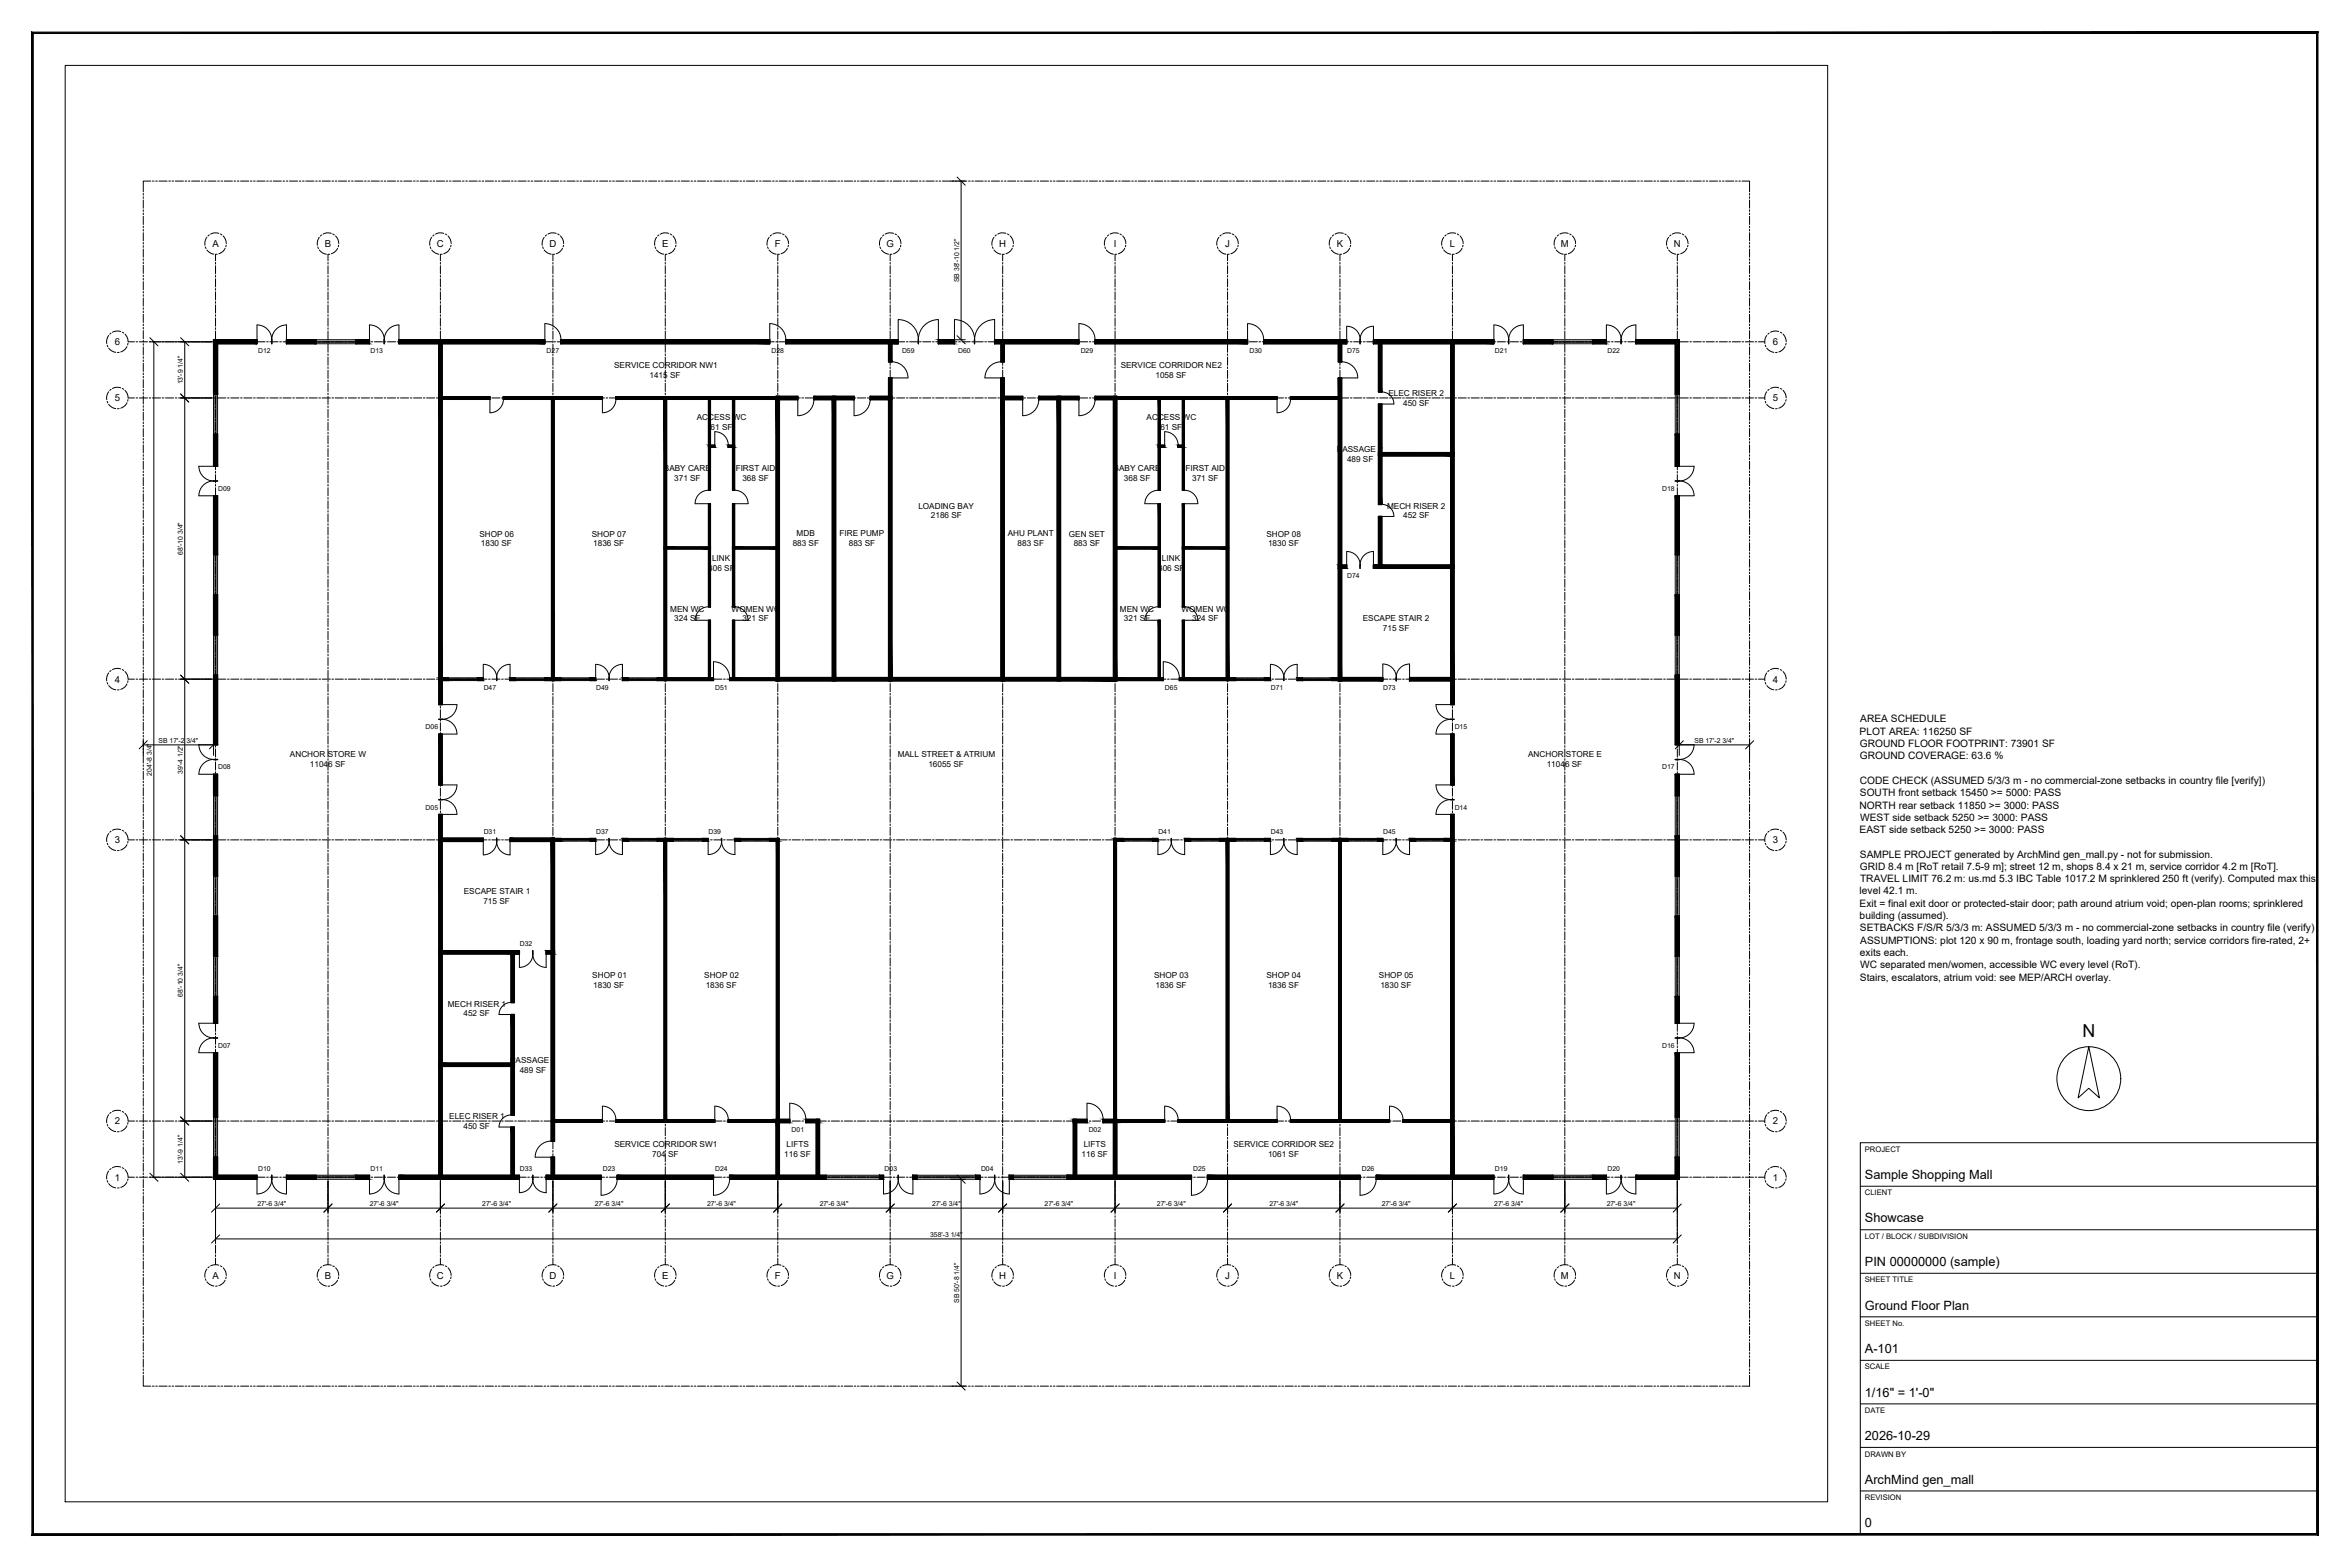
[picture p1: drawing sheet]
<svg xmlns="http://www.w3.org/2000/svg" width="914mm" height="610mm" viewBox="0 0 914 610" stroke-linecap="round" stroke-linejoin="round" font-family="sans-serif">
<defs><g id="words">
<text font-size="7" x="810.3" y="403.5">N</text>
<g font-size="5">
<text x="725.6" y="458.6">Sample Shopping Mall</text>
<text x="725.6" y="475.6">Showcase</text>
<text x="725.6" y="492.5">PIN 00000000 (sample)</text>
<text x="725.6" y="509.4">Ground Floor Plan</text>
<text x="725.6" y="526.4">A-101</text>
<text x="725.6" y="543.3">1/16&quot; = 1'-0&quot;</text>
<text x="725.6" y="560.2">2026-10-29</text>
<text x="725.6" y="577.2">ArchMind gen_mall</text>
<text x="725.6" y="594.1">0</text>
</g>
<g font-size="4">
<text x="723.9" y="281.1">AREA SCHEDULE</text>
<text x="723.6" y="285.8">PLOT AREA: 116250 SF</text>
<text x="723.7" y="290.7">GROUND FLOOR FOOTPRINT: 73901 SF</text>
<text x="723.7" y="295.4">GROUND COVERAGE: 63.6 %</text>
<text x="723.7" y="305">CODE CHECK (ASSUMED 5/3/3 m - no commercial-zone setbacks in country file [verify])</text>
<text x="723.7" y="309.8">SOUTH front setback 15450 &gt;= 5000: PASS</text>
<text x="723.6" y="314.5">NORTH rear setback 11850 &gt;= 3000: PASS</text>
<text x="723.8" y="319.3">WEST side setback 5250 &gt;= 3000: PASS</text>
<text x="723.6" y="324.1">EAST side setback 5250 &gt;= 3000: PASS</text>
<text x="723.7" y="333.7">SAMPLE PROJECT generated by ArchMind gen_mall.py - not for submission.</text>
<text x="723.7" y="338.5">GRID 8.4 m [RoT retail 7.5-9 m]; street 12 m, shops 8.4 x 21 m, service corridor 4.2 m [RoT].</text>
<text x="723.6" y="348">level 42.1 m.</text>
<text x="723.8" y="343.2">TRAVEL LIMIT 76.2 m: us.md 5.3 IBC Table 1017.2 M sprinklered 250 ft (verify). Computed max this</text>
<text x="723.6" y="352.8">Exit = final exit door or protected-stair door; path around atrium void; open-plan rooms; sprinklered</text>
<text x="723.6" y="357.6">building (assumed).</text>
<text x="723.7" y="362.4">SETBACKS F/S/R 5/3/3 m: ASSUMED 5/3/3 m - no commercial-zone setbacks in country file (verify)</text>
<text x="723.7" y="371.9">exits each.</text>
<text x="723.9" y="367.2">ASSUMPTIONS: plot 120 x 90 m, frontage south, loading yard north; service corridors fire-rated, 2+</text>
<text x="723.8" y="376.7">WC separated men/women, accessible WC every level (RoT).</text>
<text x="723.7" y="381.5">Stairs, escalators, atrium void: see MEP/ARCH overlay.</text>
</g>
<g font-size="3.7">
<text x="82.6" y="96.1">A</text>
<text x="126.4" y="96.1">B</text>
<text x="170" y="96.1">C</text>
<text x="213.8" y="96.1">D</text>
<text x="257.6" y="96.1">E</text>
<text x="301.5" y="96.1">F</text>
<text x="344.9" y="96.1">G</text>
<text x="388.8" y="96.1">H</text>
<text x="433.4" y="96.1">I</text>
<text x="476.7" y="96.1">J</text>
<text x="520.1" y="96.1">K</text>
<text x="564.1" y="96.1">L</text>
<text x="607.4" y="96.1">M</text>
<text x="651.3" y="96.1">N</text>
<text x="44.6" y="134.3">6</text>
<text x="689.8" y="134.3">6</text>
<text x="44.6" y="156.2">5</text>
<text x="689.8" y="156.2">5</text>
<text x="44.6" y="265.6">4</text>
<text x="689.8" y="265.6">4</text>
<text x="44.6" y="328">3</text>
<text x="689.8" y="328">3</text>
<text x="44.6" y="437.4">2</text>
<text x="689.8" y="437.4">2</text>
<text x="44.6" y="459.3">1</text>
<text x="689.8" y="459.3">1</text>
<text x="82.6" y="497.5">A</text>
<text x="126.4" y="497.5">B</text>
<text x="170" y="497.5">C</text>
<text x="213.8" y="497.5">D</text>
<text x="257.6" y="497.5">E</text>
<text x="301.5" y="497.5">F</text>
<text x="344.9" y="497.5">G</text>
<text x="388.8" y="497.5">H</text>
<text x="433.4" y="497.5">I</text>
<text x="476.7" y="497.5">J</text>
<text x="520.1" y="497.5">K</text>
<text x="564.1" y="497.5">L</text>
<text x="607.4" y="497.5">M</text>
<text x="651.3" y="497.5">N</text>
</g>
<g font-size="3.2">
<text x="239" y="143.1">SERVICE CORRIDOR NW1</text>
<text x="436.1" y="143.1">SERVICE CORRIDOR NE2</text>
<text x="252.7" y="147">1415 SF</text>
<text x="449.6" y="147">1058 SF</text>
<text x="540.2" y="154.1">ELEC RISER 2</text>
<text x="546" y="157.9">450 SF</text>
<text x="271.1" y="163.4">ACCESS WC</text>
<text x="276.5" y="167.3">61 SF</text>
<text x="446.2" y="163.4">ACCESS WC</text>
<text x="451.5" y="167.3">61 SF</text>
<text x="520.2" y="175.9">PASSAGE 2</text>
<text x="524.1" y="179.8">489 SF</text>
<text x="258.3" y="183.2">BABY CARE</text>
<text x="286.3" y="183.2">FIRST AID</text>
<text x="433.3" y="183.2">BABY CARE</text>
<text x="461.3" y="183.2">FIRST AID</text>
<text x="262.3" y="187.1">371 SF</text>
<text x="288.9" y="187.1">368 SF</text>
<text x="437.3" y="187.1">368 SF</text>
<text x="463.9" y="187.1">371 SF</text>
<text x="357.3" y="197.8">LOADING BAY</text>
<text x="539.7" y="197.8">MECH RISER 2</text>
<text x="362.2" y="201.6">2186 SF</text>
<text x="546" y="201.6">452 SF</text>
<text x="186.5" y="208.7">SHOP 06</text>
<text x="230.3" y="208.7">SHOP 07</text>
<text x="310" y="208.7">MDB</text>
<text x="326.7" y="208.7">FIRE PUMP</text>
<text x="392.1" y="208.7">AHU PLANT</text>
<text x="415.9" y="208.7">GEN SET</text>
<text x="492.8" y="208.7">SHOP 08</text>
<text x="187.1" y="212.6">1830 SF</text>
<text x="230.8" y="212.6">1836 SF</text>
<text x="308.4" y="212.6">883 SF</text>
<text x="330.3" y="212.6">883 SF</text>
<text x="395.9" y="212.6">883 SF</text>
<text x="417.8" y="212.6">883 SF</text>
<text x="493.4" y="212.6">1830 SF</text>
<text x="275.6" y="222">306 SF</text>
<text x="277.1" y="218.1">LINK</text>
<text x="450.6" y="222">306 SF</text>
<text x="452.1" y="218.1">LINK</text>
<text x="260.8" y="237.9">MEN WC</text>
<text x="284.7" y="237.9">WOMEN WC</text>
<text x="435.8" y="237.9">MEN WC</text>
<text x="459.7" y="237.9">WOMEN WC</text>
<text x="262.3" y="241.8">324 SF</text>
<text x="288.9" y="241.8">321 SF</text>
<text x="437.3" y="241.8">321 SF</text>
<text x="463.9" y="241.8">324 SF</text>
<text x="530.3" y="241.6">ESCAPE STAIR 2</text>
<text x="538.1" y="245.4">715 SF</text>
<text x="112.8" y="294.7">ANCHOR STORE W</text>
<text x="120.6" y="298.5">11046 SF</text>
<text x="349.3" y="294.7">MALL STREET &amp; ATRIUM</text>
<text x="361.2" y="298.5">16055 SF</text>
<text x="594.6" y="294.7">ANCHOR STORE E</text>
<text x="601.9" y="298.5">11046 SF</text>
<text x="180.5" y="347.8">ESCAPE STAIR 1</text>
<text x="188.1" y="351.7">715 SF</text>
<text x="230.5" y="380.6">SHOP 01</text>
<text x="274" y="380.6">SHOP 02</text>
<text x="449" y="380.6">SHOP 03</text>
<text x="492.8" y="380.6">SHOP 04</text>
<text x="536.5" y="380.6">SHOP 05</text>
<text x="230.8" y="384.5">1830 SF</text>
<text x="274.6" y="384.5">1836 SF</text>
<text x="449.6" y="384.5">1836 SF</text>
<text x="493.4" y="384.5">1836 SF</text>
<text x="537.1" y="384.5">1830 SF</text>
<text x="174.2" y="391.6">MECH RISER 1</text>
<text x="180.3" y="395.4">452 SF</text>
<text x="198.5" y="413.4">PASSAGE 1</text>
<text x="202.2" y="417.3">489 SF</text>
<text x="174.8" y="435.3">ELEC RISER 1</text>
<text x="180.3" y="439.2">450 SF</text>
<text x="239.1" y="446.3">SERVICE CORRIDOR SW1</text>
<text x="306.1" y="446.3">LIFTS</text>
<text x="421.7" y="446.3">LIFTS</text>
<text x="479.9" y="446.3">SERVICE CORRIDOR SE2</text>
<text x="253.7" y="450.1">704 SF</text>
<text x="305.2" y="450.1">116 SF</text>
<text x="420.8" y="450.1">116 SF</text>
<text x="493.4" y="450.1">1061 SF</text>
</g>
<g font-size="3">
<text x="725.6" y="448.1">PROJECT</text>
<text x="725.6" y="465">CLIENT</text>
<text x="725.6" y="482">LOT / BLOCK / SUBDIVISION</text>
<text x="725.6" y="498.9">SHEET TITLE</text>
<text x="725.6" y="515.8">SHEET No.</text>
<text x="725.6" y="532.8">SCALE</text>
<text x="725.6" y="549.7">DATE</text>
<text x="725.6" y="566.6">DRAWN BY</text>
<text x="725.6" y="583.6">REVISION</text>
</g>
<g font-size="2.7">
<text x="373.2" y="109.8" transform="rotate(-90 373.2 109.8)">SB 38'-10 1/2&quot;</text>
<text x="100.4" y="137.4">D12</text>
<text x="144.2" y="137.4">D13</text>
<text x="212.7" y="137.4">D27</text>
<text x="300.2" y="137.4">D28</text>
<text x="351" y="137.4">D59</text>
<text x="372.8" y="137.4">D60</text>
<text x="420.5" y="137.4">D29</text>
<text x="486.2" y="137.4">D30</text>
<text x="524.2" y="137.4">D75</text>
<text x="581.7" y="137.4">D21</text>
<text x="625.5" y="137.4">D22</text>
<text x="71.1" y="149.6" transform="rotate(-90 71.1 149.6)">13'-9 1/4&quot;</text>
<text x="84.9" y="190.9">D09</text>
<text x="646.8" y="190.9">D18</text>
<text x="71.1" y="215.9" transform="rotate(-90 71.1 215.9)">68'-10 3/4&quot;</text>
<text x="524.2" y="224.7">D74</text>
<text x="188.2" y="268.4">D47</text>
<text x="231.9" y="268.4">D49</text>
<text x="278.3" y="268.4">D51</text>
<text x="453.3" y="268.4">D65</text>
<text x="494.5" y="268.4">D71</text>
<text x="538.2" y="268.5">D73</text>
<text x="165.6" y="283.7">D06</text>
<text x="566" y="283.7">D15</text>
<text x="61.7" y="289">SB 17'-2 3/4&quot;</text>
<text x="659.3" y="289">SB 17'-2 3/4&quot;</text>
<text x="84.9" y="299.3">D08</text>
<text x="646.8" y="299.3">D17</text>
<text x="59.1" y="301.8" transform="rotate(-90 59.1 301.8)">204'-8 3/4&quot;</text>
<text x="71.1" y="301.1" transform="rotate(-90 71.1 301.1)">39'-4 1/2&quot;</text>
<text x="165.6" y="314.9">D05</text>
<text x="566" y="314.9">D14</text>
<text x="188.2" y="324.4">D31</text>
<text x="231.9" y="324.5">D37</text>
<text x="275.7" y="324.5">D39</text>
<text x="450.7" y="324.5">D41</text>
<text x="494.5" y="324.5">D43</text>
<text x="538.2" y="324.5">D45</text>
<text x="202.3" y="368.1">D32</text>
<text x="71.1" y="387.7" transform="rotate(-90 71.1 387.7)">68'-10 3/4&quot;</text>
<text x="84.9" y="407.6">D07</text>
<text x="646.8" y="407.6">D16</text>
<text x="308" y="440.4">D01</text>
<text x="423.6" y="440.4">D02</text>
<text x="71.1" y="452.7" transform="rotate(-90 71.1 452.7)">13'-9 1/4&quot;</text>
<text x="100.4" y="455.5">D10</text>
<text x="144.2" y="455.5">D11</text>
<text x="202.3" y="455.5">D33</text>
<text x="234.6" y="455.5">D23</text>
<text x="278.3" y="455.5">D24</text>
<text x="344.2" y="455.5">D03</text>
<text x="381.7" y="455.5">D04</text>
<text x="464.3" y="455.5">D25</text>
<text x="529.9" y="455.5">D26</text>
<text x="581.7" y="455.5">D19</text>
<text x="625.5" y="455.5">D20</text>
<text x="100.2" y="469.2">27'-6 3/4&quot;</text>
<text x="143.9" y="469.2">27'-6 3/4&quot;</text>
<text x="187.7" y="469.2">27'-6 3/4&quot;</text>
<text x="231.4" y="469.2">27'-6 3/4&quot;</text>
<text x="275.2" y="469.2">27'-6 3/4&quot;</text>
<text x="318.9" y="469.2">27'-6 3/4&quot;</text>
<text x="362.7" y="469.2">27'-6 3/4&quot;</text>
<text x="406.4" y="469.2">27'-6 3/4&quot;</text>
<text x="450.2" y="469.2">27'-6 3/4&quot;</text>
<text x="493.9" y="469.2">27'-6 3/4&quot;</text>
<text x="537.7" y="469.2">27'-6 3/4&quot;</text>
<text x="581.4" y="469.2">27'-6 3/4&quot;</text>
<text x="625.2" y="469.2">27'-6 3/4&quot;</text>
<text x="361.9" y="481.2">358'-3 1/4&quot;</text>
<text x="373.2" y="506.7" transform="rotate(-90 373.2 506.7)">SB 50'-8 1/4&quot;</text>
</g>
</g></defs>
<!-- layer: A-WALL -->
<g fill="none" stroke="#000" stroke-width=".51">
<path d="M83.1 132.2h16.9v1.5h-16.9zM83.1 132.2h1.6v21.1h-1.6zM100 132.2v1.5M105.7 132.2v1.5M111.5 132.2h11.4v1.5h-11.4zM111.5 132.2v1.5M122.9 132.2v1.5M138.6 132.2h5.2v1.5h-5.2zM138.6 132.2v1.5M143.8 132.2v1.5M149.5 132.2v1.5M155.2 132.2h56.8v1.5h-56.8z"/>
<path d="M155.2 132.2v1.5M170.7 132.3h1.3v141.8h-1.3zM212 132.2v1.5M218.2 132.2h81.3v1.5h-81.3zM218.2 132.2v1.5M299.5 132.2v1.5M305.8 132.2h43.7v1.5h-43.7zM305.8 132.2v1.5M345.7 132.3h1.3v8.5h-1.3zM349.5 132.2v1.5M357.3 132.2v1.5M365.1 132.2h6.3v1.5h-6.3z"/>
<path d="M365.1 132.2v1.5M371.4 132.2v1.5M379.2 132.2v1.5M387 132.2h32.8v1.5h-32.8zM387 132.2v1.5M389.5 132.3h1.3v8.5h-1.3zM419.8 132.2v1.5M426.1 132.2h59.3v1.5h-59.3zM426.1 132.2v1.5M485.4 132.2v1.5M491.7 132.2h32.3v1.5h-32.3zM491.7 132.2v1.5"/>
<path d="M520.7 132.3h1.4v8.5h-1.4zM524 132.2v1.5M529.2 132.2v1.5M534.4 132.2h46.9v1.5h-46.9zM534.4 132.2v1.5M536.4 132.3h1.3v20.2h-1.3zM564.5 132.3h1.3v141.8h-1.3zM581.3 132.2v1.5M587 132.2v1.5M592.8 132.2h11.4v1.5h-11.4zM592.8 132.2v1.5M604.2 132.2v1.5"/>
<path d="M619.8 132.2h5.3v1.5h-5.3zM619.8 132.2v1.5M625.1 132.2v1.5M630.8 132.2v1.5M636.5 132.2h16.9v1.5h-16.9zM636.5 132.2v1.5M651.8 132.2h1.6v21.1h-1.6zM83.1 153.3h1.6M170.9 154.3h19.7v1.1h-19.7zM190.6 154.3v1.1M195.8 154.3h38.6v1.1h-38.6zM195.8 154.3v1.1"/>
<path d="M214.6 154.3h1v110.5h-1zM234.4 154.3v1.1M239.6 154.3h63.5v1.1h-63.5zM239.6 154.3v1.1M258.4 154.3h1v110.5h-1zM275.7 154.4h.7v36.4h-.7zM285 154.4h.8v36.4h-.8zM302 154.2h8.4v1.3h-8.4zM302 154.2h1.3v110.7h-1.3zM310.4 154.2v1.3M316.7 154.2h15.6v1.3h-15.6zM316.7 154.2v1.3"/>
<path d="M323.8 154.2h1.4v110.7h-1.4zM332.3 154.2v1.3M338.6 154.2h8.4v1.3h-8.4zM338.6 154.2v1.3M345.7 147h1.3v117.9h-1.3zM345.7 147h1.3M345.7 140.8h1.3M389.5 154.2h8.4v1.3h-8.4zM389.5 147h1.3v117.9h-1.3zM389.5 147h1.3M389.5 140.8h1.3M397.9 154.2v1.3"/>
<path d="M404.2 154.2h15.6v1.3h-15.6zM404.2 154.2v1.3M411.4 154.2h1.3v110.7h-1.3zM419.8 154.2v1.3M426.1 154.2h8.5v1.3h-8.5zM426.1 154.2v1.3M433.2 154.2h1.4v110.7h-1.4zM433.4 154.3h63.5v1.1h-63.5zM450.7 154.4h.8v36.4h-.8zM460.1 154.4h.7v36.4h-.7zM477.1 154.3h1.1v110.5h-1.1zM496.9 154.3v1.1"/>
<path d="M502.1 154.3h19.8v1.1h-19.8zM502.1 154.3v1.1M520.7 147h1.4v117.9h-1.4zM520.7 147h1.4M520.7 140.8h1.4M536.4 157.2h1.3v39.1h-1.3zM536.4 157.2h1.3M536.4 152.5h1.3M651.8 153.3h1.6M83.1 168.9h1.6v12.5h-1.6zM83.1 168.9h1.6M275.7 173.2h2.4v.8h-2.4z"/>
<path d="M278.1 173.2v.8M283.3 173.2h2.5v.8h-2.5zM283.3 173.2v.8M450.7 173.2h2.5v.8h-2.5zM453.2 173.2v.8M458.4 173.2h2.4v.8h-2.4zM458.4 173.2v.8M536.4 176.1h29.4v1.3h-29.4zM651.8 168.9h1.6v12.5h-1.6zM651.8 168.9h1.6M83.1 192.9h1.6v22.9h-1.6zM83.1 192.9h1.6"/>
<path d="M83.1 187.1h1.6M83.1 181.4h1.6M275.7 196h.7v40.1h-.7zM275.7 196h.7M275.7 190.8h.7M285 196h.8v40.1h-.8zM285 196h.8M285 190.8h.8M450.7 196h.8v40.1h-.8zM450.7 196h.8M450.7 190.8h.8M460.1 196h.7v40.1h-.7z"/>
<path d="M460.1 196h.7M460.1 190.8h.7M536.4 196.3h1.3M651.8 192.9h1.6v22.9h-1.6zM651.8 192.9h1.6M651.8 187.1h1.6M651.8 181.4h1.6M83.1 215.8h1.6M258.5 212.8h17.9v.8h-17.9zM285 212.8h18v.8h-18zM433.5 212.8h18v.8h-18zM460.1 212.8h17.9v.8h-17.9z"/>
<path d="M520.7 219.8h3.3v1.3h-3.3zM524 219.8v1.3M529.2 219.8v1.3M534.4 219.8h31.4v1.3h-31.4zM534.4 219.8v1.3M536.4 200.9h1.3v20.2h-1.3zM536.4 200.9h1.3M651.8 215.8h1.6M83.1 231.4h1.6v15.6h-1.6zM83.1 231.4h1.6M275.7 236.1h.7M285 236.1h.8"/>
<path d="M450.7 236.1h.8M460.1 236.1h.7M651.8 231.4h1.6v15.6h-1.6zM651.8 231.4h1.6M83.1 247h1.6M275.7 241.3h.7v23.3h-.7zM275.7 241.3h.7M285 241.3h.8v23.3h-.8zM285 241.3h.8M450.7 241.3h.8v23.3h-.8zM450.7 241.3h.8M460.1 241.3h.7v23.3h-.7z"/>
<path d="M460.1 241.3h.7M651.8 247h1.6M83.1 262.6h1.6v27.1h-1.6zM83.1 262.6h1.6M170.7 279.8h1.3M170.7 274.1h1.3M170.9 263.7h3.6v1.1h-3.6zM174.5 263.7v1.1M186 263.7h2v1.1h-2zM186 263.7v1.1M188 263.7v1.1M193.3 263.7v1.1"/>
<path d="M198.5 263.7h2v1.1h-2zM198.5 263.7v1.1M200.5 263.7v1.1M212 263.7h6.2v1.1h-6.2zM212 263.7v1.1M218.2 263.7v1.1M229.7 263.7h2.1v1.1h-2.1zM229.7 263.7v1.1M231.8 263.7v1.1M237 263.7v1.1M242.2 263.7h2.1v1.1h-2.1zM242.2 263.7v1.1"/>
<path d="M244.3 263.7v1.1M255.7 263.7h21.9v1.1h-21.9zM255.7 263.7v1.1M277.6 263.7v1.1M283.9 263.7h19.2v1.1h-19.2zM283.9 263.7v1.1M302 263.6h132.6v1.3h-132.6zM433.4 263.7h19.2v1.1h-19.2zM452.6 263.7v1.1M458.9 263.7h21.9v1.1h-21.9zM458.9 263.7v1.1M480.8 263.7v1.1"/>
<path d="M492.2 263.7h2.1v1.1h-2.1zM492.2 263.7v1.1M494.3 263.7v1.1M499.5 263.7v1.1M504.7 263.7h2.1v1.1h-2.1zM504.7 263.7v1.1M506.8 263.7v1.1M518.3 263.7h3.6v1.1h-3.6zM518.3 263.7v1.1M520.7 263.6h17.4v1.3h-17.4zM538.1 263.6v1.3M543.3 263.6v1.3"/>
<path d="M548.5 263.6h17.3v1.3h-17.3zM548.5 263.6v1.3M564.5 279.8h1.3M564.5 274.1h1.3M651.8 262.6h1.6v27.1h-1.6zM651.8 262.6h1.6M83.1 295.5h1.6M83.1 289.7h1.6M170.7 285.6h1.3v19.8h-1.3zM170.7 285.6h1.3M564.5 285.6h1.3v19.8h-1.3zM564.5 285.6h1.3"/>
<path d="M651.8 295.5h1.6M651.8 289.7h1.6M83.1 301.2h1.6v8.3h-1.6zM83.1 301.2h1.6M83.1 309.5h1.6M170.7 316.8h1.3v141.8h-1.3zM170.7 316.8h1.3M170.7 311.1h1.3M170.7 305.4h1.3M564.5 316.8h1.3v141.8h-1.3zM564.5 316.8h1.3M564.5 311.1h1.3"/>
<path d="M564.5 305.4h1.3M651.8 301.2h1.6v8.3h-1.6zM651.8 301.2h1.6M651.8 309.5h1.6M83.1 325.2h1.6v15.6h-1.6zM83.1 325.2h1.6M170.7 326.1h17.3v1.3h-17.3zM188 326.1v1.3M193.3 326.1v1.3M198.5 326.1h17.3v1.3h-17.3zM198.5 326.1v1.3M214.5 326.1h1.3v117.8h-1.3z"/>
<path d="M214.6 326.2h3.6v1h-3.6zM218.2 326.2v1M229.7 326.2h2.1v1h-2.1zM229.7 326.2v1M231.8 326.2v1M237 326.2v1M242.2 326.2h2.1v1h-2.1zM242.2 326.2v1M244.3 326.2v1M255.7 326.2h6.3v1h-6.3zM255.7 326.2v1M258.4 326.2h1v110.4h-1z"/>
<path d="M262 326.2v1M273.5 326.2h2v1h-2zM273.5 326.2v1M275.5 326.2v1M280.8 326.2v1M286 326.2h2v1h-2zM286 326.2v1M288 326.2v1M299.5 326.2h3.6v1h-3.6zM299.5 326.2v1M302.1 326.2h1v110.4h-1zM433.4 326.2h3.6v1h-3.6z"/>
<path d="M433.4 326.2h1v110.4h-1zM437 326.2v1M448.5 326.2h2.1v1h-2.1zM448.5 326.2v1M450.6 326.2v1M455.8 326.2v1M461 326.2h2v1h-2zM461 326.2v1M463 326.2v1M474.5 326.2h6.3v1h-6.3zM474.5 326.2v1M477.1 326.2h1.1v110.4h-1.1z"/>
<path d="M480.8 326.2v1M492.2 326.2h2.1v1h-2.1zM492.2 326.2v1M494.3 326.2v1M499.5 326.2v1M504.7 326.2h2.1v1h-2.1zM504.7 326.2v1M506.8 326.2v1M518.3 326.2h6.2v1h-6.2zM518.3 326.2v1M520.9 326.2h1v110.4h-1zM524.5 326.2v1"/>
<path d="M536 326.2h2.1v1h-2.1zM536 326.2v1M538.1 326.2v1M543.3 326.2v1M548.5 326.2h2v1h-2zM548.5 326.2v1M550.5 326.2v1M562 326.2h3.7v1h-3.7zM562 326.2v1M651.8 325.2h1.6v15.6h-1.6zM651.8 325.2h1.6M83.1 356.4h1.6v15.6h-1.6z"/>
<path d="M83.1 356.4h1.6M83.1 340.8h1.6M651.8 356.4h1.6v15.6h-1.6zM651.8 356.4h1.6M651.8 340.8h1.6M83.1 372h1.6M170.7 369.8h31.4v1.3h-31.4zM198.8 369.8h1.4v20.2h-1.4zM202.1 369.8v1.3M207.3 369.8v1.3M212.5 369.8h3.3v1.3h-3.3zM212.5 369.8v1.3"/>
<path d="M651.8 372h1.6M83.1 387.6h1.6v10.5h-1.6zM83.1 398.1h1.6M83.1 387.6h1.6M198.8 394.7h1.4v39h-1.4zM198.8 394.7h1.4M198.8 390h1.4M651.8 387.6h1.6v10.5h-1.6zM651.8 398.1h1.6M651.8 387.6h1.6M83.1 409.5h1.6v25.1h-1.6zM83.1 409.5h1.6"/>
<path d="M83.1 403.8h1.6M170.7 413.6h29.5v1.3h-29.5zM651.8 409.5h1.6v25.1h-1.6zM651.8 409.5h1.6M651.8 403.8h1.6M83.1 434.6h1.6M198.8 438.4h1.4v20.2h-1.4zM198.8 438.4h1.4M198.8 433.7h1.4M214.6 435.6h19.8v1h-19.8zM234.4 435.6v1M239.6 435.6h38.5v1h-38.5z"/>
<path d="M239.6 435.6v1M278.1 435.6v1M283.3 435.6h19.8v1h-19.8zM283.3 435.6v1M302 435.4h5.3v1.4h-5.3zM302 435.4h1.3v23.2h-1.3zM307.3 435.4v1.4M313.6 435.4h5.3v1.4h-5.3zM313.6 435.4v1.4M317.6 435.4h1.3v23.2h-1.3zM417.6 435.4h5.4v1.4h-5.4zM417.6 435.4h1.3v23.2h-1.3z"/>
<path d="M423 435.4v1.4M429.2 435.4h5.4v1.4h-5.4zM429.2 435.4v1.4M433.2 435.4h1.4v23.2h-1.4zM433.4 435.6h19.8v1h-19.8zM453.2 435.6v1M458.4 435.6h38.5v1h-38.5zM458.4 435.6v1M496.9 435.6v1M502.1 435.6h38.6v1h-38.6zM502.1 435.6v1M540.7 435.6v1"/>
<path d="M545.9 435.6h19.8v1h-19.8zM545.9 435.6v1M651.8 434.6h1.6M83.1 457.2h16.9v1.6h-16.9zM83.1 450.2h1.6v8.6h-1.6zM83.1 450.2h1.6M100 457.2v1.6M105.7 457.2v1.6M111.5 457.2h11.4v1.6h-11.4zM111.5 457.2v1.6M122.9 457.2v1.6M138.6 457.2h5.2v1.6h-5.2z"/>
<path d="M138.6 457.2v1.6M143.8 457.2v1.6M149.5 457.2v1.6M155.2 457.2h46.9v1.6h-46.9zM155.2 457.2v1.6M202.1 457.2v1.6M207.3 457.2v1.6M212.5 457.2h21.4v1.6h-21.4zM212.5 457.2v1.6M214.5 450.2h1.3v8.4h-1.3zM214.5 450.2h1.3M214.5 443.9h1.3"/>
<path d="M233.9 457.2v1.6M240.1 457.2h37.5v1.6h-37.5zM240.1 457.2v1.6M277.6 457.2v1.6M283.9 457.2h37.5v1.6h-37.5zM283.9 457.2v1.6M321.4 457.2v1.6M342.2 457.2h1.6v1.6h-1.6zM342.2 457.2v1.6M343.8 457.2v1.6M349.5 457.2v1.6M355.2 457.2h1.6v1.6h-1.6z"/>
<path d="M355.2 457.2v1.6M356.8 457.2v1.6M379.7 457.2h1.6v1.6h-1.6zM379.7 457.2v1.6M381.3 457.2v1.6M387 457.2v1.6M392.7 457.2h1.6v1.6h-1.6zM392.7 457.2v1.6M394.3 457.2v1.6M415.1 457.2h48.5v1.6h-48.5zM415.1 457.2v1.6M463.6 457.2v1.6"/>
<path d="M469.8 457.2h59.4v1.6h-59.4zM469.8 457.2v1.6M529.2 457.2v1.6M535.5 457.2h45.8v1.6h-45.8zM535.5 457.2v1.6M581.3 457.2v1.6M587 457.2v1.6M592.8 457.2h11.4v1.6h-11.4zM592.8 457.2v1.6M604.2 457.2v1.6M619.8 457.2h5.3v1.6h-5.3zM619.8 457.2v1.6"/>
<path d="M625.1 457.2v1.6M630.8 457.2v1.6M636.5 457.2h16.9v1.6h-16.9zM636.5 457.2v1.6M651.8 450.2h1.6v8.6h-1.6zM651.8 450.2h1.6"/>
</g>
<!-- layer: A-WALL-PATT -->
<g fill="#000" stroke="#000" stroke-width=".39">
<path d="M83.1 132.2l1.6 21.1v-21.1zM83.1 132.2l1.6 21.1h-1.6z"/>
<path d="M83.1 132.2l16.9 1.5v-1.5zM83.1 132.2l16.9 1.5h-16.9z"/>
<path d="M111.5 132.2l11.4 1.5v-1.5zM111.5 132.2l11.4 1.5h-11.4z"/>
<path d="M138.6 132.2l5.2 1.5v-1.5zM138.6 132.2l5.2 1.5h-5.2z"/>
<path d="M170.7 132.3l1.3 141.8v-141.8zM170.7 132.3l1.3 141.8h-1.3z"/>
<path d="M155.2 132.2l56.8 1.5v-1.5zM155.2 132.2l56.8 1.5h-56.8z"/>
<path d="M218.2 132.2l81.3 1.5v-1.5zM218.2 132.2l81.3 1.5h-81.3z"/>
<path d="M345.7 132.3l1.3 8.5v-8.5zM345.7 132.3l1.3 8.5h-1.3z"/>
<path d="M305.8 132.2l43.7 1.5v-1.5zM305.8 132.2l43.7 1.5h-43.7z"/>
<path d="M365.1 132.2l6.3 1.5v-1.5zM365.1 132.2l6.3 1.5h-6.3z"/>
<path d="M389.5 132.3l1.3 8.5v-8.5zM389.5 132.3l1.3 8.5h-1.3z"/>
<path d="M387 132.2l32.8 1.5v-1.5zM387 132.2l32.8 1.5h-32.8z"/>
<path d="M426.1 132.2l59.3 1.5v-1.5zM426.1 132.2l59.3 1.5h-59.3z"/>
<path d="M520.7 132.3l1.4 8.5v-8.5zM520.7 132.3l1.4 8.5h-1.4z"/>
<path d="M491.7 132.2l32.3 1.5v-1.5zM491.7 132.2l32.3 1.5h-32.3z"/>
<path d="M536.4 132.3l1.3 20.2v-20.2zM536.4 132.3l1.3 20.2h-1.3z"/>
<path d="M564.5 132.3l1.3 141.8v-141.8zM564.5 132.3l1.3 141.8h-1.3z"/>
<path d="M534.4 132.2l46.9 1.5v-1.5zM534.4 132.2l46.9 1.5h-46.9z"/>
<path d="M592.8 132.2l11.4 1.5v-1.5zM592.8 132.2l11.4 1.5h-11.4z"/>
<path d="M619.8 132.2l5.3 1.5v-1.5zM619.8 132.2l5.3 1.5h-5.3z"/>
<path d="M636.5 132.2l16.9 1.5v-1.5zM636.5 132.2l16.9 1.5h-16.9z"/>
<path d="M651.8 132.2l1.6 21.1v-21.1zM651.8 132.2l1.6 21.1h-1.6z"/>
<path d="M170.9 154.3l19.7 1.1v-1.1zM170.9 154.3l19.7 1.1h-19.7z"/>
<path d="M214.6 154.3l1 110.5v-110.5zM214.6 154.3l1 110.5h-1z"/>
<path d="M195.8 154.3l38.6 1.1v-1.1zM195.8 154.3l38.6 1.1h-38.6z"/>
<path d="M258.4 154.3l1 110.5v-110.5zM258.4 154.3l1 110.5h-1z"/>
<path d="M275.7 154.4l.7 36.4v-36.4zM275.7 154.4l.7 36.4h-.7z"/>
<path d="M285 154.4l.8 36.4v-36.4zM285 154.4l.8 36.4h-.8z"/>
<path d="M239.6 154.3l63.5 1.1v-1.1zM239.6 154.3l63.5 1.1h-63.5z"/>
<path d="M302 154.2l1.3 110.7v-110.7zM302 154.2l1.3 110.7h-1.3z"/>
<path d="M302 154.2l8.4 1.3v-1.3zM302 154.2l8.4 1.3h-8.4z"/>
<path d="M323.8 154.2l1.4 110.7v-110.7zM323.8 154.2l1.4 110.7h-1.4z"/>
<path d="M316.7 154.2l15.6 1.3v-1.3zM316.7 154.2l15.6 1.3h-15.6z"/>
<path d="M338.6 154.2l8.4 1.3v-1.3zM338.6 154.2l8.4 1.3h-8.4z"/>
<path d="M345.7 147l1.3 117.9v-117.9zM345.7 147l1.3 117.9h-1.3z"/>
<path d="M389.5 147l1.3 117.9v-117.9zM389.5 147l1.3 117.9h-1.3z"/>
<path d="M389.5 154.2l8.4 1.3v-1.3zM389.5 154.2l8.4 1.3h-8.4z"/>
<path d="M411.4 154.2l1.3 110.7v-110.7zM411.4 154.2l1.3 110.7h-1.3z"/>
<path d="M404.2 154.2l15.6 1.3v-1.3zM404.2 154.2l15.6 1.3h-15.6z"/>
<path d="M426.1 154.2l8.5 1.3v-1.3zM426.1 154.2l8.5 1.3h-8.5z"/>
<path d="M433.2 154.2l1.4 110.7v-110.7zM433.2 154.2l1.4 110.7h-1.4z"/>
<path d="M450.7 154.4l.8 36.4v-36.4zM450.7 154.4l.8 36.4h-.8z"/>
<path d="M460.1 154.4l.7 36.4v-36.4zM460.1 154.4l.7 36.4h-.7z"/>
<path d="M477.1 154.3l1.1 110.5v-110.5zM477.1 154.3l1.1 110.5h-1.1z"/>
<path d="M433.4 154.3l63.5 1.1v-1.1zM433.4 154.3l63.5 1.1h-63.5z"/>
<path d="M502.1 154.3l19.8 1.1v-1.1zM502.1 154.3l19.8 1.1h-19.8z"/>
<path d="M520.7 147l1.4 117.9v-117.9zM520.7 147l1.4 117.9h-1.4z"/>
<path d="M536.4 157.2l1.3 39.1v-39.1zM536.4 157.2l1.3 39.1h-1.3z"/>
<path d="M83.1 168.9l1.6 12.5v-12.5zM83.1 168.9l1.6 12.5h-1.6z"/>
<path d="M275.7 173.2l2.4 .8v-.8zM275.7 173.2l2.4 .8h-2.4z"/>
<path d="M283.3 173.2l2.5 .8v-.8zM283.3 173.2l2.5 .8h-2.5z"/>
<path d="M450.7 173.2l2.5 .8v-.8zM450.7 173.2l2.5 .8h-2.5z"/>
<path d="M458.4 173.2l2.4 .8v-.8zM458.4 173.2l2.4 .8h-2.4z"/>
<path d="M536.4 176.1l29.4 1.3v-1.3zM536.4 176.1l29.4 1.3h-29.4z"/>
<path d="M651.8 168.9l1.6 12.5v-12.5zM651.8 168.9l1.6 12.5h-1.6z"/>
<path d="M83.1 192.9l1.6 22.9v-22.9zM83.1 192.9l1.6 22.9h-1.6z"/>
<path d="M275.7 196l.7 40.1v-40.1zM275.7 196l.7 40.1h-.7z"/>
<path d="M285 196l.8 40.1v-40.1zM285 196l.8 40.1h-.8z"/>
<path d="M450.7 196l.8 40.1v-40.1zM450.7 196l.8 40.1h-.8z"/>
<path d="M460.1 196l.7 40.1v-40.1zM460.1 196l.7 40.1h-.7z"/>
<path d="M651.8 192.9l1.6 22.9v-22.9zM651.8 192.9l1.6 22.9h-1.6z"/>
<path d="M258.5 212.8l17.9 .8v-.8zM258.5 212.8l17.9 .8h-17.9z"/>
<path d="M285 212.8l18 .8v-.8zM285 212.8l18 .8h-18z"/>
<path d="M433.5 212.8l18 .8v-.8zM433.5 212.8l18 .8h-18z"/>
<path d="M460.1 212.8l17.9 .8v-.8zM460.1 212.8l17.9 .8h-17.9z"/>
<path d="M520.7 219.8l3.3 1.3v-1.3zM520.7 219.8l3.3 1.3h-3.3z"/>
<path d="M536.4 200.9l1.3 20.2v-20.2zM536.4 200.9l1.3 20.2h-1.3z"/>
<path d="M534.4 219.8l31.4 1.3v-1.3zM534.4 219.8l31.4 1.3h-31.4z"/>
<path d="M83.1 231.4l1.6 15.6v-15.6zM83.1 231.4l1.6 15.6h-1.6z"/>
<path d="M651.8 231.4l1.6 15.6v-15.6zM651.8 231.4l1.6 15.6h-1.6z"/>
<path d="M275.7 241.3l.7 23.3v-23.3zM275.7 241.3l.7 23.3h-.7z"/>
<path d="M285 241.3l.8 23.3v-23.3zM285 241.3l.8 23.3h-.8z"/>
<path d="M450.7 241.3l.8 23.3v-23.3zM450.7 241.3l.8 23.3h-.8z"/>
<path d="M460.1 241.3l.7 23.3v-23.3zM460.1 241.3l.7 23.3h-.7z"/>
<path d="M83.1 262.6l1.6 27.1v-27.1zM83.1 262.6l1.6 27.1h-1.6z"/>
<path d="M170.9 263.7l3.6 1.1v-1.1zM170.9 263.7l3.6 1.1h-3.6z"/>
<path d="M186 263.7l2 1.1v-1.1zM186 263.7l2 1.1h-2z"/>
<path d="M198.5 263.7l2 1.1v-1.1zM198.5 263.7l2 1.1h-2z"/>
<path d="M212 263.7l6.2 1.1v-1.1zM212 263.7l6.2 1.1h-6.2z"/>
<path d="M229.7 263.7l2.1 1.1v-1.1zM229.7 263.7l2.1 1.1h-2.1z"/>
<path d="M242.2 263.7l2.1 1.1v-1.1zM242.2 263.7l2.1 1.1h-2.1z"/>
<path d="M255.7 263.7l21.9 1.1v-1.1zM255.7 263.7l21.9 1.1h-21.9z"/>
<path d="M283.9 263.7l19.2 1.1v-1.1zM283.9 263.7l19.2 1.1h-19.2z"/>
<path d="M302 263.6l132.6 1.3v-1.3zM302 263.6l132.6 1.3h-132.6z"/>
<path d="M433.4 263.7l19.2 1.1v-1.1zM433.4 263.7l19.2 1.1h-19.2z"/>
<path d="M458.9 263.7l21.9 1.1v-1.1zM458.9 263.7l21.9 1.1h-21.9z"/>
<path d="M492.2 263.7l2.1 1.1v-1.1zM492.2 263.7l2.1 1.1h-2.1z"/>
<path d="M504.7 263.7l2.1 1.1v-1.1zM504.7 263.7l2.1 1.1h-2.1z"/>
<path d="M518.3 263.7l3.6 1.1v-1.1zM518.3 263.7l3.6 1.1h-3.6z"/>
<path d="M520.7 263.6l17.4 1.3v-1.3zM520.7 263.6l17.4 1.3h-17.4z"/>
<path d="M548.5 263.6l17.3 1.3v-1.3zM548.5 263.6l17.3 1.3h-17.3z"/>
<path d="M651.8 262.6l1.6 27.1v-27.1zM651.8 262.6l1.6 27.1h-1.6z"/>
<path d="M170.7 285.6l1.3 19.8v-19.8zM170.7 285.6l1.3 19.8h-1.3z"/>
<path d="M564.5 285.6l1.3 19.8v-19.8zM564.5 285.6l1.3 19.8h-1.3z"/>
<path d="M83.1 301.2l1.6 8.3v-8.3zM83.1 301.2l1.6 8.3h-1.6z"/>
<path d="M170.7 316.8l1.3 141.8v-141.8zM170.7 316.8l1.3 141.8h-1.3z"/>
<path d="M564.5 316.8l1.3 141.8v-141.8zM564.5 316.8l1.3 141.8h-1.3z"/>
<path d="M651.8 301.2l1.6 8.3v-8.3zM651.8 301.2l1.6 8.3h-1.6z"/>
<path d="M83.1 325.2l1.6 15.6v-15.6zM83.1 325.2l1.6 15.6h-1.6z"/>
<path d="M170.7 326.1l17.3 1.3v-1.3zM170.7 326.1l17.3 1.3h-17.3z"/>
<path d="M198.5 326.1l17.3 1.3v-1.3zM198.5 326.1l17.3 1.3h-17.3z"/>
<path d="M214.5 326.1l1.3 117.8v-117.8zM214.5 326.1l1.3 117.8h-1.3z"/>
<path d="M214.6 326.2l3.6 1v-1zM214.6 326.2l3.6 1h-3.6z"/>
<path d="M229.7 326.2l2.1 1v-1zM229.7 326.2l2.1 1h-2.1z"/>
<path d="M242.2 326.2l2.1 1v-1zM242.2 326.2l2.1 1h-2.1z"/>
<path d="M258.4 326.2l1 110.4v-110.4zM258.4 326.2l1 110.4h-1z"/>
<path d="M255.7 326.2l6.3 1v-1zM255.7 326.2l6.3 1h-6.3z"/>
<path d="M273.5 326.2l2 1v-1zM273.5 326.2l2 1h-2z"/>
<path d="M286 326.2l2 1v-1zM286 326.2l2 1h-2z"/>
<path d="M299.5 326.2l3.6 1v-1zM299.5 326.2l3.6 1h-3.6z"/>
<path d="M302.1 326.2l1 110.4v-110.4zM302.1 326.2l1 110.4h-1z"/>
<path d="M433.4 326.2l1 110.4v-110.4zM433.4 326.2l1 110.4h-1z"/>
<path d="M433.4 326.2l3.6 1v-1zM433.4 326.2l3.6 1h-3.6z"/>
<path d="M448.5 326.2l2.1 1v-1zM448.5 326.2l2.1 1h-2.1z"/>
<path d="M461 326.2l2 1v-1zM461 326.2l2 1h-2z"/>
<path d="M477.1 326.2l1.1 110.4v-110.4zM477.1 326.2l1.1 110.4h-1.1z"/>
<path d="M474.5 326.2l6.3 1v-1zM474.5 326.2l6.3 1h-6.3z"/>
<path d="M492.2 326.2l2.1 1v-1zM492.2 326.2l2.1 1h-2.1z"/>
<path d="M504.7 326.2l2.1 1v-1zM504.7 326.2l2.1 1h-2.1z"/>
<path d="M520.9 326.2l1 110.4v-110.4zM520.9 326.2l1 110.4h-1z"/>
<path d="M518.3 326.2l6.2 1v-1zM518.3 326.2l6.2 1h-6.2z"/>
<path d="M536 326.2l2.1 1v-1zM536 326.2l2.1 1h-2.1z"/>
<path d="M548.5 326.2l2 1v-1zM548.5 326.2l2 1h-2z"/>
<path d="M562 326.2l3.7 1v-1zM562 326.2l3.7 1h-3.7z"/>
<path d="M651.8 325.2l1.6 15.6v-15.6zM651.8 325.2l1.6 15.6h-1.6z"/>
<path d="M83.1 356.4l1.6 15.6v-15.6zM83.1 356.4l1.6 15.6h-1.6z"/>
<path d="M651.8 356.4l1.6 15.6v-15.6zM651.8 356.4l1.6 15.6h-1.6z"/>
<path d="M198.8 369.8l1.4 20.2v-20.2zM198.8 369.8l1.4 20.2h-1.4z"/>
<path d="M170.7 369.8l31.4 1.3v-1.3zM170.7 369.8l31.4 1.3h-31.4z"/>
<path d="M212.5 369.8l3.3 1.3v-1.3zM212.5 369.8l3.3 1.3h-3.3z"/>
<path d="M83.1 387.6l1.6 10.5v-10.5zM83.1 387.6l1.6 10.5h-1.6z"/>
<path d="M198.8 394.7l1.4 39v-39zM198.8 394.7l1.4 39h-1.4z"/>
<path d="M651.8 387.6l1.6 10.5v-10.5zM651.8 387.6l1.6 10.5h-1.6z"/>
<path d="M83.1 409.5l1.6 25.1v-25.1zM83.1 409.5l1.6 25.1h-1.6z"/>
<path d="M170.7 413.6l29.5 1.3v-1.3zM170.7 413.6l29.5 1.3h-29.5z"/>
<path d="M651.8 409.5l1.6 25.1v-25.1zM651.8 409.5l1.6 25.1h-1.6z"/>
<path d="M198.8 438.4l1.4 20.2v-20.2zM198.8 438.4l1.4 20.2h-1.4z"/>
<path d="M214.6 435.6l19.8 1v-1zM214.6 435.6l19.8 1h-19.8z"/>
<path d="M239.6 435.6l38.5 1v-1zM239.6 435.6l38.5 1h-38.5z"/>
<path d="M283.3 435.6l19.8 1v-1zM283.3 435.6l19.8 1h-19.8z"/>
<path d="M302 435.4l1.3 23.2v-23.2zM302 435.4l1.3 23.2h-1.3z"/>
<path d="M302 435.4l5.3 1.4v-1.4zM302 435.4l5.3 1.4h-5.3z"/>
<path d="M313.6 435.4l5.3 1.4v-1.4zM313.6 435.4l5.3 1.4h-5.3z"/>
<path d="M317.6 435.4l1.3 23.2v-23.2zM317.6 435.4l1.3 23.2h-1.3z"/>
<path d="M417.6 435.4l1.3 23.2v-23.2zM417.6 435.4l1.3 23.2h-1.3z"/>
<path d="M417.6 435.4l5.4 1.4v-1.4zM417.6 435.4l5.4 1.4h-5.4z"/>
<path d="M429.2 435.4l5.4 1.4v-1.4zM429.2 435.4l5.4 1.4h-5.4z"/>
<path d="M433.2 435.4l1.4 23.2v-23.2zM433.2 435.4l1.4 23.2h-1.4z"/>
<path d="M433.4 435.6l19.8 1v-1zM433.4 435.6l19.8 1h-19.8z"/>
<path d="M458.4 435.6l38.5 1v-1zM458.4 435.6l38.5 1h-38.5z"/>
<path d="M502.1 435.6l38.6 1v-1zM502.1 435.6l38.6 1h-38.6z"/>
<path d="M545.9 435.6l19.8 1v-1zM545.9 435.6l19.8 1h-19.8z"/>
<path d="M83.1 450.2l1.6 8.6v-8.6zM83.1 450.2l1.6 8.6h-1.6z"/>
<path d="M83.1 457.2l16.9 1.6v-1.6zM83.1 457.2l16.9 1.6h-16.9z"/>
<path d="M111.5 457.2l11.4 1.6v-1.6zM111.5 457.2l11.4 1.6h-11.4z"/>
<path d="M138.6 457.2l5.2 1.6v-1.6zM138.6 457.2l5.2 1.6h-5.2z"/>
<path d="M155.2 457.2l46.9 1.6v-1.6zM155.2 457.2l46.9 1.6h-46.9z"/>
<path d="M214.5 450.2l1.3 8.4v-8.4zM214.5 450.2l1.3 8.4h-1.3z"/>
<path d="M212.5 457.2l21.4 1.6v-1.6zM212.5 457.2l21.4 1.6h-21.4z"/>
<path d="M240.1 457.2l37.5 1.6v-1.6zM240.1 457.2l37.5 1.6h-37.5z"/>
<path d="M283.9 457.2l37.5 1.6v-1.6zM283.9 457.2l37.5 1.6h-37.5z"/>
<path d="M342.2 457.2l1.6 1.6v-1.6zM342.2 457.2l1.6 1.6h-1.6z"/>
<path d="M355.2 457.2l1.6 1.6v-1.6zM355.2 457.2l1.6 1.6h-1.6z"/>
<path d="M379.7 457.2l1.6 1.6v-1.6zM379.7 457.2l1.6 1.6h-1.6z"/>
<path d="M392.7 457.2l1.6 1.6v-1.6zM392.7 457.2l1.6 1.6h-1.6z"/>
<path d="M415.1 457.2l48.5 1.6v-1.6zM415.1 457.2l48.5 1.6h-48.5z"/>
<path d="M469.8 457.2l59.4 1.6v-1.6zM469.8 457.2l59.4 1.6h-59.4z"/>
<path d="M535.5 457.2l45.8 1.6v-1.6zM535.5 457.2l45.8 1.6h-45.8z"/>
<path d="M592.8 457.2l11.4 1.6v-1.6zM592.8 457.2l11.4 1.6h-11.4z"/>
<path d="M619.8 457.2l5.3 1.6v-1.6zM619.8 457.2l5.3 1.6h-5.3z"/>
<path d="M636.5 457.2l16.9 1.6v-1.6zM636.5 457.2l16.9 1.6h-16.9z"/>
<path d="M651.8 450.2l1.6 8.6v-8.6zM651.8 450.2l1.6 8.6h-1.6z"/>
</g>
<!-- layer: A-DOOR -->
<g fill="none" stroke="#000" stroke-width=".39">
<path d="M100 126.4v5.8M100 126.4a5.7 5.7 0 0 1 5.7 5.7 5.7 5.7 0 0 1 5.8-5.7M111.5 126.4v5.8M143.8 126.4v5.8M143.8 126.4a5.7 5.7 0 0 1 5.7 5.7 5.7 5.7 0 0 1 5.8-5.7M155.2 126.4v5.8M212 125.9v6.3M212 125.9a6.2 6.2 0 0 1 6.3 6.2M299.5 125.9v6.3M299.5 125.9a6.2 6.2 0 0 1 6.3 6.2M349.5 124.4v7.8M349.5 124.3a7.8 7.8 0 0 1 7.8 7.8 7.8 7.8 0 0 1 7.8-7.8"/>
<path d="M365.1 124.4v7.8M371.4 124.4v7.8M371.4 124.3a7.8 7.8 0 0 1 7.8 7.8 7.8 7.8 0 0 1 7.8-7.8M387 124.4v7.8M419.8 125.9v6.3M419.8 125.9a6.2 6.2 0 0 1 6.3 6.2M485.4 125.9v6.3M485.5 125.9a6.2 6.2 0 0 1 6.2 6.2M529.2 132.1a5.2 5.2 0 0 1 5.2-5.2v5.3M529.3 132.1a5.2 5.2 0 0 0-5.3-5.2v5.3M581.3 126.4v5.8M581.3 126.4a5.7 5.7 0 0 1 5.7 5.7 5.7 5.7 0 0 1 5.8-5.7"/>
<path d="M592.8 126.4v5.8M625.1 126.4v5.8M625.1 126.4a5.7 5.7 0 0 1 5.7 5.7 5.7 5.7 0 0 1 5.7-5.7M636.5 126.4v5.8M195.9 155.3a5.2 5.2 0 0 1-5.3 5.3v-5.2M239.6 155.3a5.2 5.2 0 0 1-5.2 5.3v-5.2M316.7 155.5a6.2 6.2 0 0 1-6.2 6.2l-.1-6.2M338.6 155.5a6.2 6.2 0 0 1-6.3 6.2v-6.2M347.1 140.8a6.2 6.2 0 0 1 6.2 6.2h-6.3M389.5 140.8a6.2 6.2 0 0 0-6.3 6.2h6.3M404.2 155.5a6.2 6.2 0 0 1-6.2 6.2l-.1-6.2M426.1 155.5a6.2 6.2 0 0 1-6.3 6.2v-6.2"/>
<path d="M502.2 155.3a5.2 5.2 0 0 1-5.3 5.3v-5.2M522.1 140.8a6.2 6.2 0 0 1 6.2 6.2h-6.2M537.7 152.5a4.7 4.7 0 0 1 4.7 4.7h-4.7M278.1 168v5.2M278.2 167.9a5.2 5.2 0 0 1 5.2 5.3M453.2 168v5.2M453.2 167.9a5.2 5.2 0 0 1 5.2 5.3M77.3 192.9h5.8M77.3 181.4h5.8M77.4 181.4a5.7 5.7 0 0 0 5.7 5.7 5.7 5.7 0 0 0-5.7 5.7M275.7 190.7a5.2 5.2 0 0 0-5.2 5.2l5.2 .1M285.9 190.7a5.2 5.2 0 0 1 5.2 5.2l-5.3 .1"/>
<path d="M450.7 190.7a5.2 5.2 0 0 0-5.2 5.2l5.2 .1M460.9 190.7a5.2 5.2 0 0 1 5.2 5.2l-5.3 .1M537.7 196.2a4.7 4.7 0 0 1 4.7 4.7h-4.7M653.4 181.4h5.8a5.7 5.7 0 0 1-5.8 5.7 5.7 5.7 0 0 1 5.8 5.7M653.4 192.9h5.8M529.2 219.8a5.2 5.2 0 0 1 5.2-5.3v5.3M529.3 219.8a5.2 5.2 0 0 0-5.3-5.3v5.3M275.7 236.1a5.2 5.2 0 0 0-5.2 5.2M285.9 236.1a5.2 5.2 0 0 1 5.2 5.2M450.7 236.1a5.2 5.2 0 0 0-5.2 5.2M460.9 236.1a5.2 5.2 0 0 1 5.2 5.2M270.5 241.3h5.2"/>
<path d="M285.8 241.3h5.2M445.5 241.3h5.2M460.8 241.3h5.2M172 274.1h5.8M177.8 274.1a5.7 5.7 0 0 1-5.7 5.7 5.7 5.7 0 0 1 5.7 5.8M188 263.7l.1-5.3a5.2 5.2 0 0 1 5.2 5.3 5.2 5.2 0 0 1 5.2-5.3v5.3M237 263.7a5.2 5.2 0 0 1 5.2-5.3v5.3M237 263.7a5.2 5.2 0 0 0-5.2-5.3v5.3M283.9 263.7a6.2 6.2 0 0 0-6.3-6.3v6.3M458.9 263.7a6.2 6.2 0 0 0-6.3-6.3v6.3M499.5 263.7a5.2 5.2 0 0 1 5.3-5.3l-.1 5.3M499.6 263.7a5.2 5.2 0 0 0-5.3-5.3v5.3"/>
<path d="M538.1 263.6v-5.3a5.2 5.2 0 0 1 5.2 5.2 5.2 5.2 0 0 1 5.2-5.2v5.3M564.5 274.1h-5.7a5.7 5.7 0 0 0 5.7 5.7 5.7 5.7 0 0 0-5.7 5.8h5.7M77.3 289.7h5.8M77.4 289.7a5.7 5.7 0 0 0 5.7 5.7 5.7 5.7 0 0 0-5.7 5.8M172 285.6h5.8M653.4 289.7h5.8a5.7 5.7 0 0 1-5.8 5.7 5.7 5.7 0 0 1 5.8 5.8h-5.8M77.3 301.2h5.8M172 316.8h5.8M172 305.4h5.8M177.8 305.3a5.7 5.7 0 0 1-5.7 5.8 5.7 5.7 0 0 1 5.7 5.7M564.5 305.4l-5.7-.1a5.7 5.7 0 0 0 5.7 5.8 5.7 5.7 0 0 0-5.7 5.7h5.7M188 327.4l.1 5.2a5.2 5.2 0 0 0 5.2-5.3 5.2 5.2 0 0 0 5.2 5.3v-5.2"/>
<path d="M237 327.2a5.2 5.2 0 0 0 5.2 5.2v-5.2M237 327.2a5.2 5.2 0 0 1-5.2 5.2v-5.2M280.8 327.2a5.2 5.2 0 0 0 5.2 5.2v-5.2M280.8 327.2a5.2 5.2 0 0 1-5.2 5.2l-.1-5.2M455.8 327.2a5.2 5.2 0 0 0 5.2 5.2v-5.2M455.8 327.2a5.2 5.2 0 0 1-5.2 5.2v-5.2M499.5 327.2a5.2 5.2 0 0 0 5.3 5.2l-.1-5.2M499.6 327.2a5.2 5.2 0 0 1-5.3 5.2v-5.2M538.1 327.2v5.2a5.2 5.2 0 0 0 5.2-5.2 5.2 5.2 0 0 0 5.2 5.2v-5.2M207.3 371.1a5.2 5.2 0 0 0 5.2 5.2v-5.2M207.3 371.1a5.2 5.2 0 0 1-5.2 5.2v-5.2M77.3 398.1h5.8"/>
<path d="M77.4 398a5.7 5.7 0 0 0 5.7 5.8 5.7 5.7 0 0 0-5.7 5.7M198.9 390a4.7 4.7 0 0 0-4.7 4.7h4.6M653.4 398.1l5.8-.1a5.7 5.7 0 0 1-5.8 5.8 5.7 5.7 0 0 1 5.8 5.7h-5.8M77.3 409.5h5.8M198.9 433.7a4.7 4.7 0 0 0-4.7 4.7h4.6M239.6 435.5a5.2 5.2 0 0 0-5.2-5.2v5.3M283.4 435.5a5.2 5.2 0 0 0-5.2-5.2l-.1 5.3M313.6 435.4a6.2 6.2 0 0 0-6.3-6.2v6.2M429.2 435.4a6.2 6.2 0 0 0-6.2-6.2v6.2M458.4 435.5a5.2 5.2 0 0 0-5.2-5.2v5.3M502.2 435.5a5.2 5.2 0 0 0-5.3-5.2v5.3M545.9 435.5a5.2 5.2 0 0 0-5.2-5.2v5.3"/>
<path d="M100 458.8v5.7a5.7 5.7 0 0 0 5.7-5.8 5.7 5.7 0 0 0 5.8 5.8v-5.7M143.8 458.8v5.7a5.7 5.7 0 0 0 5.7-5.8 5.7 5.7 0 0 0 5.8 5.8l-.1-5.7M207.3 458.7a5.2 5.2 0 0 0 5.2 5.3v-5.2M207.3 458.7a5.2 5.2 0 0 1-5.2 5.3v-5.2M214.5 443.9a6.2 6.2 0 0 0-6.3 6.3h6.3M233.9 458.8v6.2M240.2 458.7a6.2 6.2 0 0 1-6.3 6.3M277.6 458.8v6.2M283.9 458.7a6.2 6.2 0 0 1-6.3 6.3M343.8 458.8v5.7a5.7 5.7 0 0 0 5.7-5.8 5.7 5.7 0 0 0 5.7 5.8v-5.7M387 458.7a5.7 5.7 0 0 0 5.7 5.8v-5.7M387.1 458.7a5.7 5.7 0 0 1-5.8 5.8v-5.7"/>
<path d="M463.6 458.8v6.2M469.9 458.7a6.2 6.2 0 0 1-6.3 6.3M529.2 458.8v6.2M535.5 458.7a6.2 6.2 0 0 1-6.3 6.3M581.3 458.8v5.7a5.7 5.7 0 0 0 5.7-5.8 5.7 5.7 0 0 0 5.8 5.8M592.8 458.8v5.7M625.1 458.8v5.7a5.7 5.7 0 0 0 5.7-5.8 5.7 5.7 0 0 0 5.7 5.8M636.5 458.8v5.7"/>
</g>
<!-- layer: A-GLAZ -->
<g fill="none" stroke="#000" stroke-width=".39">
<path d="M122.9 133.7h15.7M122.9 133.1h15.7M122.9 132.8h15.7M122.9 132.2h15.7M604.2 133.7h15.6M604.2 133.1h15.6M604.2 132.8h15.6M604.2 132.2h15.6M83.1 153.3v15.6M83.7 153.3v15.6M84.1 153.3v15.6M84.7 153.3v15.6"/>
<path d="M651.8 153.3v15.6M652.4 153.3v15.6M652.9 153.3v15.6M653.4 153.3v15.6M83.1 215.8v15.6M83.7 215.8v15.6M84.1 215.8v15.6M84.7 215.8v15.6M651.8 215.8v15.6M652.4 215.8v15.6M652.9 215.8v15.6M653.4 215.8v15.6"/>
<path d="M83.1 247v15.6M83.7 247v15.6M84.1 247v15.6M84.7 247v15.6M651.8 247v15.6M652.4 247v15.6M652.9 247v15.6M653.4 247v15.6M174.5 264.8h11.5M174.5 264.3h11.5M174.5 264.1h11.5M174.5 263.7h11.5"/>
<path d="M200.5 264.8h11.5M200.5 264.3h11.5M200.5 264.1h11.5M200.5 263.7h11.5M218.2 264.8h11.5M218.2 264.3h11.5M218.2 264.1h11.5M218.2 263.7h11.5M244.3 264.8h11.4M244.3 264.3h11.4M244.3 264.1h11.4M244.3 263.7h11.4"/>
<path d="M480.8 264.8h11.4M480.8 264.3h11.4M480.8 264.1h11.4M480.8 263.7h11.4M506.8 264.8h11.5M506.8 264.3h11.5M506.8 264.1h11.5M506.8 263.7h11.5M83.1 309.5v15.7M83.7 309.5v15.7M84.1 309.5v15.7M84.7 309.5v15.7"/>
<path d="M651.8 309.5v15.7M652.4 309.5v15.7M652.9 309.5v15.7M653.4 309.5v15.7M218.2 327.2h11.5M218.2 326.9h11.5M218.2 326.6h11.5M218.2 326.2h11.5M244.3 327.2h11.4M244.3 326.9h11.4M244.3 326.6h11.4M244.3 326.2h11.4"/>
<path d="M262 327.2h11.5M262 326.9h11.5M262 326.6h11.5M262 326.2h11.5M288 327.2h11.5M288 326.9h11.5M288 326.6h11.5M288 326.2h11.5M437 327.2h11.5M437 326.9h11.5M437 326.6h11.5M437 326.2h11.5"/>
<path d="M463 327.2h11.5M463 326.9h11.5M463 326.6h11.5M463 326.2h11.5M480.8 327.2h11.4M480.8 326.9h11.4M480.8 326.6h11.4M480.8 326.2h11.4M506.8 327.2h11.5M506.8 326.9h11.5M506.8 326.6h11.5M506.8 326.2h11.5"/>
<path d="M524.5 327.2h11.5M524.5 326.9h11.5M524.5 326.6h11.5M524.5 326.2h11.5M550.5 327.2h11.5M550.5 326.9h11.5M550.5 326.6h11.5M550.5 326.2h11.5M83.1 340.8v15.6M83.7 340.8v15.6M84.1 340.8v15.6M84.7 340.8v15.6"/>
<path d="M651.8 340.8v15.6M652.4 340.8v15.6M652.9 340.8v15.6M653.4 340.8v15.6M83.1 372v15.6M83.7 372v15.6M84.1 372v15.6M84.7 372v15.6M651.8 372v15.6M652.4 372v15.6M652.9 372v15.6M653.4 372v15.6"/>
<path d="M83.1 434.6v15.6M83.7 434.6v15.6M84.1 434.6v15.6M84.7 434.6v15.6M651.8 434.6v15.6M652.4 434.6v15.6M652.9 434.6v15.6M653.4 434.6v15.6M122.9 458.8h15.7M122.9 458.2h15.7M122.9 457.8h15.7M122.9 457.2h15.7"/>
<path d="M321.4 458.8h20.8M321.4 458.2h20.8M321.4 457.8h20.8M321.4 457.2h20.8M356.8 458.8h22.9M356.8 458.2h22.9M356.8 457.8h22.9M356.8 457.2h22.9M394.3 458.8h20.8M394.3 458.2h20.8M394.3 457.8h20.8M394.3 457.2h20.8"/>
<path d="M604.2 458.8h15.6M604.2 458.2h15.6M604.2 457.8h15.6M604.2 457.2h15.6"/>
</g>
<!-- layer: S-GRID -->
<g fill="none" stroke="#000" stroke-width=".39">
<path d="M79.9 96.1l.2 .6M80.5 92.3l-.7 1.3v1.8M80.5 97.2l1.3 1.2 1.4 .5M81.4 91.4l-.5 .4M83.9 98.9v2.6M84.5 98.9h-.6M85.1 90.8l-1.8-.2-1.3 .5M85.8 91l.5 .4M86.8 91.8l1 1.4 .3 1.5M87.6 96.6l-.7 1.1-1.7 1M88 95.4l-.2 .6M123.7 96.1l.2 .6"/>
<path d="M124.2 92.3l-.6 1.3-.1 1.8M124.2 97.2l.1 .2a4.2 4.2 0 0 0 2.7 1.5M125.1 91.4l-.4 .4M128.3 98.9h-.7v2.6M128.9 90.8l-1.9-.2-1.3 .5M129.5 91l.6 .4M130.6 91.8v.1a4.1 4.1 0 0 1 1.2 2.8M131.4 96.6l-.8 1.1-1.7 1M131.7 95.4l-.1 .6M167.4 96.1l.2 .6M168 92.3l-.7 1.3v1.8M168 97.2l1.3 1.2 1.4 .5"/>
<path d="M168.9 91.4l-.5 .4M172 98.9h-.6v2.6M172.6 90.8l-1.8-.2-1.3 .5M173.3 91l.5 .4M174.3 91.8l1 1.4 .3 1.5M175.1 96.6l-.7 1.1-1.7 1M175.5 95.4l-.2 .6M211.2 96.1l.2 .6M211.8 92.3l-.7 1.3-.1 1.8M211.8 97.2v.2a4.2 4.2 0 0 0 2.7 1.5M212.6 91.4l-.4 .4M215.8 98.9h-.7v2.6"/>
<path d="M216.4 90.8l-1.9-.2-1.3 .5M217 91l.6 .4M218.1 91.8v.1a4.1 4.1 0 0 1 1.2 2.8M218.9 96.6l-.8 1.1-1.6 1M219.2 95.4l-.1 .6M254.9 96.1l.2 .6M255.5 92.3l-.7 1.3v1.8M255.5 97.2l1.3 1.2 1.4 .5M256.4 91.4l-.5 .4M258.9 98.9v2.6M259.5 98.9h-.6M260.1 90.8l-.2-.1a3.8 3.8 0 0 0-2.9 .4"/>
<path d="M260.8 91l.5 .4M261.8 91.8l1 1.4 .3 1.5M262.6 96.6l-.7 1.1-1.7 1M263 95.4l-.2 .6M298.7 96.1l.2 .6M299.3 92.3l-.7 1.3-.1 1.8M299.3 97.2v.2a4.2 4.2 0 0 0 2.7 1.5M300.2 91.4l-.5 .4M303.3 98.9h-.7v2.6M303.9 90.8l-1.9-.2-1.3 .5M304.5 91l.6 .4M305.6 91.8v.1a4.1 4.1 0 0 1 1.2 2.8"/>
<path d="M306.4 96.6l-.8 1.1-1.6 1M306.7 95.4l-.1 .6M342.4 96.1l.2 .6M343 92.3l-.7 1.3v1.8M343 97.2l1.3 1.2 1.4 .5M343.9 91.4l-.5 .4M347 98.9h-.6v2.6M347.7 90.8l-.3-.1a3.8 3.8 0 0 0-2.9 .4M348.3 91l.5 .4M349.3 91.8l1 1.4 .3 1.5M350.1 96.6l-.7 1.1-1.7 1M350.5 95.4l-.1 .6"/>
<path d="M386.2 96.1l.2 .6M386.8 92.3l-.7 1.3-.1 1.8M386.8 97.2v.2a4.2 4.2 0 0 0 2.7 1.5M387.7 91.4l-.5 .4M390.8 98.9h-.7v2.6M391.4 90.8l-1.8-.2-1.4 .5M392 91l.6 .4M393.1 91.8v.1a4.1 4.1 0 0 1 1.2 2.8M393.9 96.6l-.8 1.1-1.6 1M394.3 95.4l-.2 .6M429.9 96.1l.2 .6M430.5 92.3l-.6 1.3-.1 1.8"/>
<path d="M430.5 97.2l1.3 1.2 1.4 .5M431.4 91.4l-.5 .4M433.9 98.9v2.6M434.6 98.9h-.7M435.2 90.8l-.3-.1a3.8 3.8 0 0 0-2.9 .4M435.8 91l.5 .4M436.8 91.8l1 1.4 .3 1.5M437.6 96.6l-.7 1.1-1.7 1M438 95.4l-.1 .6M473.7 96.1l.2 .6M474.3 92.3l-.7 1.3-.1 1.8M474.3 97.2v.2a4.2 4.2 0 0 0 2.7 1.5"/>
<path d="M475.2 91.4l-.5 .4M477.6 98.9v2.6M478.3 98.9h-.6M478.9 90.8l-1.8-.2-1.4 .5M479.5 91l.6 .4M480.6 91.8l.1 .1a4.1 4.1 0 0 1 1.1 2.8M481.4 96.6l-.7 1.1-1.7 1M481.8 95.4l-.2 .6M517.4 96.1l.3 .6M518 92.3l-.6 1.3-.1 1.8M518 97.2l.1 .2a4.2 4.2 0 0 0 2.7 1.5M518.9 91.4l-.5 .4"/>
<path d="M522.1 98.9h-.7v2.6M522.7 90.8l-.3-.1a3.8 3.8 0 0 0-2.9 .4M523.3 91l.5 .4M524.3 91.8l1 1.4 .3 1.5M525.1 96.6l-.7 1.1-1.7 1M525.5 95.4l-.1 .6M561.2 96.1l.2 .6M561.8 92.3l-.7 1.3-.1 1.8M561.8 97.2v.2a4.2 4.2 0 0 0 2.7 1.5M562.7 91.4l-.5 .4M565.8 98.9h-.6l-.1 2.6M566.4 90.8l-1.8-.2-1.4 .5"/>
<path d="M567.1 91l.5 .4M568.1 91.8l.9 1.4 .3 1.5M568.9 96.6l-.7 1.1-1.7 1M569.3 95.4l-.2 .6M604.9 96.1l.3 .6M605.5 92.3l-.6 1.3-.1 1.8M605.5 97.2l.1 .2a4.2 4.2 0 0 0 2.7 1.5M606.4 91.4l-.5 .4M608.9 98.9v2.6M609.6 98.9h-.7M610.2 90.8l-.3-.1a3.8 3.8 0 0 0-2.9 .4M610.8 91l.5 .4"/>
<path d="M611.8 91.8l1 1.4 .3 1.5M612.6 96.6l-.7 1.1-1.7 1M613 95.4l-.1 .6M648.7 96.1l.2 .6M649.3 92.3l-.7 1.3-.1 1.8M649.3 97.2l.1 .2a4.2 4.2 0 0 0 2.6 1.5M650.2 91.4l-.5 .4M652.7 98.9v2.6M653.3 98.9h-.6M653.9 90.8l-1.8-.2-1.4 .5M654.6 91l.5 .4M655.6 91.8l.9 1.4 .3 1.5"/>
<path d="M656.4 96.6l-.7 1.1-1.7 1M656.8 95.4l-.2 .6M83.9 102.1v.6M83.9 103.4v3.2M83.9 107.2v.6M83.9 108.5v3.1M83.9 112.3v.6M83.9 113.5v3.2M83.9 117.3v.7M83.9 118.6v3.2M127.6 102.1v.6M127.6 103.4v3.2"/>
<path d="M127.6 107.2v.6M127.6 108.5v3.1M127.6 112.3v.6M127.6 113.5v3.2M127.6 117.3v.7M127.6 118.6v3.2M171.4 102.1v.6M171.4 103.4v3.2M171.4 107.2v.6M171.4 108.5v3.1M171.4 112.3v.6M171.4 113.5v3.2"/>
<path d="M171.4 117.3v.7M171.4 118.6v3.2M215.1 102.1v.6M215.1 103.4v3.2M215.1 107.2v.6M215.1 108.5v3.1M215.1 112.3v.6M215.1 113.5v3.2M215.1 117.3v.7M215.1 118.6v3.2M258.9 102.1v.6M258.9 103.4v3.2"/>
<path d="M258.9 107.2v.6M258.9 108.5v3.1M258.9 112.3v.6M258.9 113.5v3.2M258.9 117.3v.7M258.9 118.6v3.2M302.6 102.1v.6M302.6 103.4v3.2M302.6 107.2v.6M302.6 108.5v3.1M302.6 112.3v.6M302.6 113.5v3.2"/>
<path d="M302.6 117.3v.7M302.6 118.6v3.2M346.4 102.1v.6M346.4 103.4v3.2M346.4 107.2v.6M346.4 108.5v3.1M346.4 112.3v.6M346.4 113.5v3.2M346.4 117.3v.7M346.4 118.6v3.2M390.1 102.1v.6M390.1 103.4v3.2"/>
<path d="M390.1 107.2v.6M390.1 108.5v3.1M390.1 112.3v.6M390.1 113.5v3.2M390.1 117.3v.7M390.1 118.6v3.2M433.9 102.1v.6M433.9 103.4v3.2M433.9 107.2v.6M433.9 108.5v3.1M433.9 112.3v.6M433.9 113.5v3.2"/>
<path d="M433.9 117.3v.7M433.9 118.6v3.2M477.6 102.1v.6M477.6 103.4v3.2M477.6 107.2v.6M477.6 108.5v3.1M477.6 112.3v.6M477.6 113.5v3.2M477.6 117.3v.7M477.6 118.6v3.2M521.4 102.1v.6M521.4 103.4v3.2"/>
<path d="M521.4 107.2v.6M521.4 108.5v3.1M521.4 112.3v.6M521.4 113.5v3.2M521.4 117.3v.7M521.4 118.6v3.2M565.1 102.1v.6M565.1 103.4v3.2M565.1 107.2v.6M565.1 108.5v3.1M565.1 112.3v.6M565.1 113.5v3.2"/>
<path d="M565.1 117.3v.7M565.1 118.6v3.2M608.9 102.1v.6M608.9 103.4v3.2M608.9 107.2v.6M608.9 108.5v3.1M608.9 112.3v.6M608.9 113.5v3.2M608.9 117.3v.7M608.9 118.6v3.2M652.7 102.1v.6M652.7 103.4v3.2"/>
<path d="M652.7 107.2v.6M652.7 108.5v3.1M652.7 112.3v.6M652.7 113.5v3.2M652.7 117.3v.7M652.7 118.6v3.2M41.7 134.3l.3 .6M42.3 130.5l-.6 1.3-.1 1.8M42.3 135.4l.1 .2a4.2 4.2 0 0 0 2.6 1.5M43.2 129.6l-.5 .4M46.4 137.1h-.7M46.9 129l-1.8-.2-1.3 .4"/>
<path d="M47.6 129.2l.5 .4M48.6 130h.1a4.3 4.3 0 0 1 1.2 3h2.4M49.4 134.8l-.7 1-1.7 1.1M49.8 133.6l-.1 .6M53 133h.6M54.2 133h3.2M58 133h.7M59.3 133h3.2M63.1 133h.7M64.4 133h3.2M68.2 133h.6M69.5 133h3.1"/>
<path d="M73.3 133h.6M74.5 133h3.2M78.4 133h.6M79.6 133h3.2M83.4 133h.7M83.9 122.4v.7M83.9 123.7v3.2M83.9 127.5v.6M83.9 128.8v3.2M83.9 132.6v.6M83.9 133.9v3.1M83.9 137.7v.6"/>
<path d="M83.9 138.9v3.2M84.7 133h3.2M88.5 133h.7M89.8 133h3.2M93.6 133h.6M94.9 133h3.1M98.7 133h.6M99.9 133h3.2M103.8 133h.6M105 133h3.2M108.8 133h.7M110.1 133h3.2"/>
<path d="M113.9 133h.7M115.2 133h3.2M119 133h.6M120.3 133h3.1M124.1 133h.6M125.3 133h3.2M127.6 122.4v.7M127.6 123.7v3.2M127.6 127.5v.6M127.6 128.8v3.2M127.6 132.6v.6M127.6 133.9v3.1"/>
<path d="M127.6 137.7v.6M127.6 138.9v3.2M129.2 133h.6M130.4 133h3.2M134.2 133h.7M135.5 133h3.2M139.3 133h.7M140.6 133h3.2M144.4 133h.6M145.7 133h3.1M149.5 133h.6M150.7 133h3.2"/>
<path d="M154.6 133h.6M155.8 133h3.2M159.6 133h.7M160.9 133h3.2M164.7 133h.7M166 133h3.2M169.8 133h.6M171.1 133h3.1M171.4 122.4v.7M171.4 123.7v3.2M171.4 127.5v.6M171.4 128.8v3.2"/>
<path d="M171.4 132.6v.6M171.4 133.9v3.1M171.4 137.7v.6M171.4 138.9v3.2M174.9 133h.6M176.1 133h3.2M180 133h.6M181.2 133h3.2M185 133h.7M186.3 133h3.2M190.1 133h.7M191.4 133h3.2"/>
<path d="M195.2 133h.6M196.5 133h3.1M200.3 133h.6M201.5 133h3.2M205.4 133h.6M206.6 133h3.2M210.4 133h.7M211.7 133h3.2M215.1 122.4v.7M215.1 123.7v3.2M215.1 127.5v.6M215.1 128.8v3.2"/>
<path d="M215.1 132.6v.6M215.1 133.9v3.1M215.1 137.7v.6M215.1 138.9v3.2M215.5 133h.7M216.8 133h3.2M220.6 133h.6M221.9 133h3.1M225.7 133h.6M226.9 133h3.2M230.8 133h.6M232 133h3.2"/>
<path d="M235.8 133h.7M237.1 133h3.2M240.9 133h.7M242.2 133h3.2M246 133h.6M247.3 133h3.1M251.1 133h.6M252.3 133h3.2M256.2 133h.6M257.4 133h3.2M258.9 122.4v.7M258.9 123.7v3.2"/>
<path d="M258.9 127.5v.6M258.9 128.8v3.2M258.9 132.6v.6M258.9 133.9v3.1M258.9 137.7v.6M258.9 138.9v3.2M261.2 133h.7M262.5 133h3.2M266.3 133h.7M267.6 133h3.2M271.4 133h.6M272.7 133h3.1"/>
<path d="M276.5 133h.6M277.7 133h3.2M281.6 133h.6M282.8 133h3.2M286.6 133h.7M287.9 133h3.2M291.7 133h.7M293 133h3.2M296.8 133h.6M298.1 133h3.1M301.9 133h.6M302.6 122.4v.7"/>
<path d="M302.6 123.7v3.2M302.6 127.5v.6M302.6 128.8v3.2M302.6 132.6v.6M302.6 133.9v3.1M302.6 137.7v.6M302.6 138.9v3.2M303.1 133h3.2M307 133h.6M308.2 133h3.2M312 133h.7M313.3 133h3.2"/>
<path d="M317.1 133h.7M318.4 133h3.2M322.2 133h.6M323.5 133h3.1M327.3 133h.6M328.5 133h3.2M332.4 133h.6M333.6 133h3.2M337.4 133h.7M338.7 133h3.2M342.5 133h.7M343.8 133h3.2"/>
<path d="M346.4 122.4v.7M346.4 123.7v3.2M346.4 127.5v.6M346.4 128.8v3.2M346.4 132.6v.6M346.4 133.9v3.1M346.4 137.7v.6M346.4 138.9v3.2M347.6 133h.6M348.9 133h3.1M352.7 133h.6M353.9 133h3.2"/>
<path d="M357.8 133h.6M359 133h3.2M362.8 133h.7M364.1 133h3.2M367.9 133h.7M369.2 133h3.2M373 133h.7M374.3 133h3.2M378.1 133h.7M379.4 133h3.2M383.2 133h.6M384.5 133h3.1"/>
<path d="M388.3 133h.6M389.6 133h3.1M390.1 122.4v.7M390.1 123.7v3.2M390.1 127.5v.6M390.1 128.8v3.2M390.1 132.6v.6M390.1 133.9v3.1M390.1 137.7v.6M390.1 138.9v3.2M393.4 133h.6M394.6 133h3.2"/>
<path d="M398.4 133h.7M399.7 133h3.2M403.5 133h.7M404.8 133h3.2M408.6 133h.6M409.9 133h3.1M413.7 133h.6M415 133h3.1M418.8 133h.6M420 133h3.2M423.8 133h.7M425.1 133h3.2"/>
<path d="M428.9 133h.7M430.2 133h3.2M433.9 122.4v.7M433.9 123.7v3.2M433.9 127.5v.6M433.9 128.8v3.2M433.9 132.6v.6M433.9 133.9v3.1M433.9 137.7v.6M433.9 138.9v3.2M434 133h.6M435.3 133h3.1"/>
<path d="M439.1 133h.6M440.4 133h3.1M444.2 133h.6M445.4 133h3.2M449.2 133h.7M450.5 133h3.2M454.3 133h.7M455.6 133h3.2M459.4 133h.6M460.7 133h3.1M464.5 133h.6M465.8 133h3.1"/>
<path d="M469.6 133h.6M470.8 133h3.2M474.6 133h.7M475.9 133h3.2M477.6 122.4v.7M477.6 123.7v3.2M477.6 127.5v.6M477.6 128.8v3.2M477.6 132.6v.6M477.6 133.9v3.1M477.6 137.7v.6M477.6 138.9v3.2"/>
<path d="M479.7 133h.7M481 133h3.2M484.8 133h.6M486.1 133h3.1M489.9 133h.6M491.2 133h3.1M495 133h.6M496.2 133h3.2M500 133h.7M501.3 133h3.2M505.1 133h.7M506.4 133h3.2"/>
<path d="M510.2 133h.6M511.5 133h3.1M515.3 133h.6M516.6 133h3.1M520.4 133h.6M521.4 122.4v.7M521.4 123.7v3.2M521.4 127.5v.6M521.4 128.8v3.2M521.4 132.6v.6M521.4 133.9v3.1M521.4 137.7v.6"/>
<path d="M521.4 138.9v3.2M521.6 133h3.2M525.4 133h.7M526.7 133h3.2M530.5 133h.7M531.8 133h3.2M535.6 133h.6M536.9 133h3.1M540.7 133h.6M542 133h3.1M545.8 133h.6M547 133h3.2"/>
<path d="M550.8 133h.7M552.1 133h3.2M555.9 133h.7M557.2 133h3.2M561 133h.6M562.3 133h3.1M565.1 122.4v.7M565.1 123.7v3.2M565.1 127.5v.6M565.1 128.8v3.2M565.1 132.6v.6M565.1 133.9v3.1"/>
<path d="M565.1 137.7v.6M565.1 138.9v3.2M566.1 133h.6M567.4 133h3.1M571.2 133h.6M572.4 133h3.2M576.2 133h.7M577.5 133h3.2M581.3 133h.7M582.6 133h3.2M586.4 133h.6M587.7 133h3.1"/>
<path d="M591.5 133h.6M592.8 133h3.1M596.6 133h.6M597.8 133h3.2M601.6 133h.7M602.9 133h3.2M606.7 133h.7M608 133h3.2M608.9 122.4v.7M608.9 123.7v3.2M608.9 127.5v.6M608.9 128.8v3.2"/>
<path d="M608.9 132.6v.6M608.9 133.9v3.1M608.9 137.7v.6M608.9 138.9v3.2M611.8 133h.6M613.1 133h3.1M616.9 133h.6M618.2 133h3.1M622 133h.6M623.2 133h3.2M627 133h.7M628.3 133h3.2"/>
<path d="M632.1 133h.7M633.4 133h3.2M637.2 133h.6M638.5 133h3.1M642.3 133h.6M643.6 133h3.1M647.4 133h.6M648.6 133h3.2M652.4 133h.7M652.7 122.4v.7M652.7 123.7v3.2M652.7 127.5v.6"/>
<path d="M652.7 128.8v3.2M652.7 132.6v.6M652.7 133.9v3.1M652.7 137.7v.6M652.7 138.9v3.2M653.7 133h3.2M657.5 133h.7M658.8 133h3.2M662.6 133h.6M663.9 133h3.1M667.7 133h.6M669 133h3.1"/>
<path d="M672.8 133h.6M674 133h3.2M677.8 133h.7M679.1 133h3.2M682.9 133h.7M684.2 133h2.4M686.9 134.3l.2 .6M687.5 130.5l-.7 1.3-.1 1.8M687.5 135.4l1.3 1.2 1.4 .5M688.4 129.6l-.5 .4M691.5 137.1h-.6M692.1 129l-1.9-.2-1.3 .4"/>
<path d="M692.7 129.2l.6 .4M693.8 130h.1a4.3 4.3 0 0 1 1.1 3M694.6 134.8l-.7 1-1.8 1.1M695 133.6l-.2 .6M41.7 156.1l.3 .7M42.3 152.4l-.6 1.3-.1 1.8M42.3 157.3l.1 .1a4.2 4.2 0 0 0 2.6 1.6M43.2 151.5l-.5 .4M46.4 159h-.7M46.9 150.9l-1.8-.2-1.3 .4M47.6 151.1l.5 .3M48.6 151.8l1 1.5 .3 1.5h2.4"/>
<path d="M49.4 156.7l-.7 1-1.7 1.1M49.8 155.4l-.1 .7M53 154.8h.6M54.2 154.8h3.2M58 154.8h.7M59.3 154.8h3.2M63.1 154.8h.7M64.4 154.8h3.2M68.2 154.8h.6M69.5 154.8h3.1M73.3 154.8h.6M74.5 154.8h3.2"/>
<path d="M78.4 154.8h.6M79.6 154.8h3.2M83.4 154.8h.7M83.9 142.7v.7M83.9 144v3.2M83.9 147.8v.7M83.9 149.1v3.2M83.9 152.9v.6M83.9 154.2v3.2M83.9 158v.6M83.9 159.3v3.1M84.7 154.8h3.2"/>
<path d="M88.5 154.8h.7M89.8 154.8h3.2M93.6 154.8h.6M94.9 154.8h3.1M98.7 154.8h.6M99.9 154.8h3.2M103.8 154.8h.6M105 154.8h3.2M108.8 154.8h.7M110.1 154.8h3.2M113.9 154.8h.7M115.2 154.8h3.2"/>
<path d="M119 154.8h.6M120.3 154.8h3.1M124.1 154.8h.6M125.3 154.8h3.2M127.6 142.7v.7M127.6 144v3.2M127.6 147.8v.7M127.6 149.1v3.2M127.6 152.9v.6M127.6 154.2v3.2M127.6 158v.6M127.6 159.3v3.1"/>
<path d="M129.2 154.8h.6M130.4 154.8h3.2M134.2 154.8h.7M135.5 154.8h3.2M139.3 154.8h.7M140.6 154.8h3.2M144.4 154.8h.6M145.7 154.8h3.1M149.5 154.8h.6M150.7 154.8h3.2M154.6 154.8h.6M155.8 154.8h3.2"/>
<path d="M159.6 154.8h.7M160.9 154.8h3.2M164.7 154.8h.7M166 154.8h3.2M169.8 154.8h.6M171.1 154.8h3.1M171.4 142.7v.7M171.4 144v3.2M171.4 147.8v.7M171.4 149.1v3.2M171.4 152.9v.6M171.4 154.2v3.2"/>
<path d="M171.4 158v.6M171.4 159.3v3.1M174.9 154.8h.6M176.1 154.8h3.2M180 154.8h.6M181.2 154.8h3.2M185 154.8h.7M186.3 154.8h3.2M190.1 154.8h.7M191.4 154.8h3.2M195.2 154.8h.6M196.5 154.8h3.1"/>
<path d="M200.3 154.8h.6M201.5 154.8h3.2M205.4 154.8h.6M206.6 154.8h3.2M210.4 154.8h.7M211.7 154.8h3.2M215.1 142.7v.7M215.1 144v3.2M215.1 147.8v.7M215.1 149.1v3.2M215.1 152.9v.6M215.1 154.2v3.2"/>
<path d="M215.1 158v.6M215.1 159.3v3.1M215.5 154.8h.7M216.8 154.8h3.2M220.6 154.8h.6M221.9 154.8h3.1M225.7 154.8h.6M226.9 154.8h3.2M230.8 154.8h.6M232 154.8h3.2M235.8 154.8h.7M237.1 154.8h3.2"/>
<path d="M240.9 154.8h.7M242.2 154.8h3.2M246 154.8h.6M247.3 154.8h3.1M251.1 154.8h.6M252.3 154.8h3.2M256.2 154.8h.6M257.4 154.8h3.2M258.9 142.7v.7M258.9 144v3.2M258.9 147.8v.7M258.9 149.1v3.2"/>
<path d="M258.9 152.9v.6M258.9 154.2v3.2M258.9 158v.6M258.9 159.3v3.1M261.2 154.8h.7M262.5 154.8h3.2M266.3 154.8h.7M267.6 154.8h3.2M271.4 154.8h.6M272.7 154.8h3.1M276.5 154.8h.6M277.7 154.8h3.2"/>
<path d="M281.6 154.8h.6M282.8 154.8h3.2M286.6 154.8h.7M287.9 154.8h3.2M291.7 154.8h.7M293 154.8h3.2M296.8 154.8h.6M298.1 154.8h3.1M301.9 154.8h.6M302.6 142.7v.7M302.6 144v3.2M302.6 147.8v.7"/>
<path d="M302.6 149.1v3.2M302.6 152.9v.6M302.6 154.2v3.2M302.6 158v.6M302.6 159.3v3.1M303.1 154.8h3.2M307 154.8h.6M308.2 154.8h3.2M312 154.8h.7M313.3 154.8h3.2M317.1 154.8h.7M318.4 154.8h3.2"/>
<path d="M322.2 154.8h.6M323.5 154.8h3.1M327.3 154.8h.6M328.5 154.8h3.2M332.4 154.8h.6M333.6 154.8h3.2M337.4 154.8h.7M338.7 154.8h3.2M342.5 154.8h.7M343.8 154.8h3.2M346.4 142.7v.7M346.4 144v3.2"/>
<path d="M346.4 147.8v.7M346.4 149.1v3.2M346.4 152.9v.6M346.4 154.2v3.2M346.4 158v.6M346.4 159.3v3.1M347.6 154.8h.6M348.9 154.8h3.1M352.7 154.8h.6M353.9 154.8h3.2M357.8 154.8h.6M359 154.8h3.2"/>
<path d="M362.8 154.8h.7M364.1 154.8h3.2M367.9 154.8h.7M369.2 154.8h3.2M373 154.8h.7M374.3 154.8h3.2M378.1 154.8h.7M379.4 154.8h3.2M383.2 154.8h.6M384.5 154.8h3.1M388.3 154.8h.6M389.6 154.8h3.1"/>
<path d="M390.1 142.7v.7M390.1 144v3.2M390.1 147.8v.7M390.1 149.1v3.2M390.1 152.9v.6M390.1 154.2v3.2M390.1 158v.6M390.1 159.3v3.1M393.4 154.8h.6M394.6 154.8h3.2M398.4 154.8h.7M399.7 154.8h3.2"/>
<path d="M403.5 154.8h.7M404.8 154.8h3.2M408.6 154.8h.6M409.9 154.8h3.1M413.7 154.8h.6M415 154.8h3.1M418.8 154.8h.6M420 154.8h3.2M423.8 154.8h.7M425.1 154.8h3.2M428.9 154.8h.7M430.2 154.8h3.2"/>
<path d="M433.9 142.7v.7M433.9 144v3.2M433.9 147.8v.7M433.9 149.1v3.2M433.9 152.9v.6M433.9 154.2v3.2M433.9 158v.6M433.9 159.3v3.1M434 154.8h.6M435.3 154.8h3.1M439.1 154.8h.6M440.4 154.8h3.1"/>
<path d="M444.2 154.8h.6M445.4 154.8h3.2M449.2 154.8h.7M450.5 154.8h3.2M454.3 154.8h.7M455.6 154.8h3.2M459.4 154.8h.6M460.7 154.8h3.1M464.5 154.8h.6M465.8 154.8h3.1M469.6 154.8h.6M470.8 154.8h3.2"/>
<path d="M474.6 154.8h.7M475.9 154.8h3.2M477.6 142.7v.7M477.6 144v3.2M477.6 147.8v.7M477.6 149.1v3.2M477.6 152.9v.6M477.6 154.2v3.2M477.6 158v.6M477.6 159.3v3.1M479.7 154.8h.7M481 154.8h3.2"/>
<path d="M484.8 154.8h.6M486.1 154.8h3.1M489.9 154.8h.6M491.2 154.8h3.1M495 154.8h.6M496.2 154.8h3.2M500 154.8h.7M501.3 154.8h3.2M505.1 154.8h.7M506.4 154.8h3.2M510.2 154.8h.6M511.5 154.8h3.1"/>
<path d="M515.3 154.8h.6M516.6 154.8h3.1M520.4 154.8h.6M521.4 142.7v.7M521.4 144v3.2M521.4 147.8v.7M521.4 149.1v3.2M521.4 152.9v.6M521.4 154.2v3.2M521.4 158v.6M521.4 159.3v3.1M521.6 154.8h3.2"/>
<path d="M525.4 154.8h.7M526.7 154.8h3.2M530.5 154.8h.7M531.8 154.8h3.2M535.6 154.8h.6M536.9 154.8h3.1M540.7 154.8h.6M542 154.8h3.1M545.8 154.8h.6M547 154.8h3.2M550.8 154.8h.7M552.1 154.8h3.2"/>
<path d="M555.9 154.8h.7M557.2 154.8h3.2M561 154.8h.6M562.3 154.8h3.1M565.1 142.7v.7M565.1 144v3.2M565.1 147.8v.7M565.1 149.1v3.2M565.1 152.9v.6M565.1 154.2v3.2M565.1 158v.6M565.1 159.3v3.1"/>
<path d="M566.1 154.8h.6M567.4 154.8h3.1M571.2 154.8h.6M572.4 154.8h3.2M576.2 154.8h.7M577.5 154.8h3.2M581.3 154.8h.7M582.6 154.8h3.2M586.4 154.8h.6M587.7 154.8h3.1M591.5 154.8h.6M592.8 154.8h3.1"/>
<path d="M596.6 154.8h.6M597.8 154.8h3.2M601.6 154.8h.7M602.9 154.8h3.2M606.7 154.8h.7M608 154.8h3.2M608.9 142.7v.7M608.9 144v3.2M608.9 147.8v.7M608.9 149.1v3.2M608.9 152.9v.6M608.9 154.2v3.2"/>
<path d="M608.9 158v.6M608.9 159.3v3.1M611.8 154.8h.6M613.1 154.8h3.1M616.9 154.8h.6M618.2 154.8h3.1M622 154.8h.6M623.2 154.8h3.2M627 154.8h.7M628.3 154.8h3.2M632.1 154.8h.7M633.4 154.8h3.2"/>
<path d="M637.2 154.8h.6M638.5 154.8h3.1M642.3 154.8h.6M643.6 154.8h3.1M647.4 154.8h.6M648.6 154.8h3.2M652.4 154.8h.7M652.7 142.7v.7M652.7 144v3.2M652.7 147.8v.7M652.7 149.1v3.2M652.7 152.9v.6"/>
<path d="M652.7 154.2v3.2M652.7 158v.6M652.7 159.3v3.1M653.7 154.8h3.2M657.5 154.8h.7M658.8 154.8h3.2M662.6 154.8h.6M663.9 154.8h3.1M667.7 154.8h.6M669 154.8h3.1M672.8 154.8h.6M674 154.8h3.2"/>
<path d="M677.8 154.8h.7M679.1 154.8h3.2M682.9 154.8h.7M684.2 154.8h2.4M686.9 156.1l.2 .7M687.5 152.4l-.7 1.3-.1 1.8M687.5 157.3l1.3 1.2 1.4 .5M688.4 151.5l-.5 .4M691.5 159h-.6M692.1 150.9l-1.9-.2-1.3 .4M692.7 151.1l.6 .3M693.8 151.8l.9 1.5 .3 1.5"/>
<path d="M694.6 156.7l-.7 1-1.8 1.1M695 155.4l-.2 .7M83.9 163.1v.6M83.9 164.3v3.2M83.9 168.1v.7M83.9 169.4v3.2M83.9 173.2v.7M83.9 174.5v3.2M83.9 178.3v.6M83.9 179.6v3.2M127.6 163.1v.6M127.6 164.3v3.2"/>
<path d="M127.6 168.1v.7M127.6 169.4v3.2M127.6 173.2v.7M127.6 174.5v3.2M127.6 178.3v.6M127.6 179.6v3.2M171.4 163.1v.6M171.4 164.3v3.2M171.4 168.1v.7M171.4 169.4v3.2M171.4 173.2v.7M171.4 174.5v3.2"/>
<path d="M171.4 178.3v.6M171.4 179.6v3.2M215.1 163.1v.6M215.1 164.3v3.2M215.1 168.1v.7M215.1 169.4v3.2M215.1 173.2v.7M215.1 174.5v3.2M215.1 178.3v.6M215.1 179.6v3.2M258.9 163.1v.6M258.9 164.3v3.2"/>
<path d="M258.9 168.1v.7M258.9 169.4v3.2M258.9 173.2v.7M258.9 174.5v3.2M258.9 178.3v.6M258.9 179.6v3.2M302.6 163.1v.6M302.6 164.3v3.2M302.6 168.1v.7M302.6 169.4v3.2M302.6 173.2v.7M302.6 174.5v3.2"/>
<path d="M302.6 178.3v.6M302.6 179.6v3.2M346.4 163.1v.6M346.4 164.3v3.2M346.4 168.1v.7M346.4 169.4v3.2M346.4 173.2v.7M346.4 174.5v3.2M346.4 178.3v.6M346.4 179.6v3.2M390.1 163.1v.6M390.1 164.3v3.2"/>
<path d="M390.1 168.1v.7M390.1 169.4v3.2M390.1 173.2v.7M390.1 174.5v3.2M390.1 178.3v.6M390.1 179.6v3.2M433.9 163.1v.6M433.9 164.3v3.2M433.9 168.1v.7M433.9 169.4v3.2M433.9 173.2v.7M433.9 174.5v3.2"/>
<path d="M433.9 178.3v.6M433.9 179.6v3.2M477.6 163.1v.6M477.6 164.3v3.2M477.6 168.1v.7M477.6 169.4v3.2M477.6 173.2v.7M477.6 174.5v3.2M477.6 178.3v.6M477.6 179.6v3.2M521.4 163.1v.6M521.4 164.3v3.2"/>
<path d="M521.4 168.1v.7M521.4 169.4v3.2M521.4 173.2v.7M521.4 174.5v3.2M521.4 178.3v.6M521.4 179.6v3.2M565.1 163.1v.6M565.1 164.3v3.2M565.1 168.1v.7M565.1 169.4v3.2M565.1 173.2v.7M565.1 174.5v3.2"/>
<path d="M565.1 178.3v.6M565.1 179.6v3.2M608.9 163.1v.6M608.9 164.3v3.2M608.9 168.1v.7M608.9 169.4v3.2M608.9 173.2v.7M608.9 174.5v3.2M608.9 178.3v.6M608.9 179.6v3.2M652.7 163.1v.6M652.7 164.3v3.2"/>
<path d="M652.7 168.1v.7M652.7 169.4v3.2M652.7 173.2v.7M652.7 174.5v3.2M652.7 178.3v.6M652.7 179.6v3.2M83.9 183.4v.6M83.9 184.7v3.1M83.9 188.5v.6M83.9 189.7v3.2M83.9 193.5v.7M83.9 194.8v3.2"/>
<path d="M83.9 198.6v.7M83.9 199.9v3.2M127.6 183.4v.6M127.6 184.7v3.1M127.6 188.5v.6M127.6 189.7v3.2M127.6 193.5v.7M127.6 194.8v3.2M127.6 198.6v.7M127.6 199.9v3.2M171.4 183.4v.6M171.4 184.7v3.1"/>
<path d="M171.4 188.5v.6M171.4 189.7v3.2M171.4 193.5v.7M171.4 194.8v3.2M171.4 198.6v.7M171.4 199.9v3.2M215.1 183.4v.6M215.1 184.7v3.1M215.1 188.5v.6M215.1 189.7v3.2M215.1 193.5v.7M215.1 194.8v3.2"/>
<path d="M215.1 198.6v.7M215.1 199.9v3.2M258.9 183.4v.6M258.9 184.7v3.1M258.9 188.5v.6M258.9 189.7v3.2M258.9 193.5v.7M258.9 194.8v3.2M258.9 198.6v.7M258.9 199.9v3.2M302.6 183.4v.6M302.6 184.7v3.1"/>
<path d="M302.6 188.5v.6M302.6 189.7v3.2M302.6 193.5v.7M302.6 194.8v3.2M302.6 198.6v.7M302.6 199.9v3.2M346.4 183.4v.6M346.4 184.7v3.1M346.4 188.5v.6M346.4 189.7v3.2M346.4 193.5v.7M346.4 194.8v3.2"/>
<path d="M346.4 198.6v.7M346.4 199.9v3.2M390.1 183.4v.6M390.1 184.7v3.1M390.1 188.5v.6M390.1 189.7v3.2M390.1 193.5v.7M390.1 194.8v3.2M390.1 198.6v.7M390.1 199.9v3.2M433.9 183.4v.6M433.9 184.7v3.1"/>
<path d="M433.9 188.5v.6M433.9 189.7v3.2M433.9 193.5v.7M433.9 194.8v3.2M433.9 198.6v.7M433.9 199.9v3.2M477.6 183.4v.6M477.6 184.7v3.1M477.6 188.5v.6M477.6 189.7v3.2M477.6 193.5v.7M477.6 194.8v3.2"/>
<path d="M477.6 198.6v.7M477.6 199.9v3.2M521.4 183.4v.6M521.4 184.7v3.1M521.4 188.5v.6M521.4 189.7v3.2M521.4 193.5v.7M521.4 194.8v3.2M521.4 198.6v.7M521.4 199.9v3.2M565.1 183.4v.6M565.1 184.7v3.1"/>
<path d="M565.1 188.5v.6M565.1 189.7v3.2M565.1 193.5v.7M565.1 194.8v3.2M565.1 198.6v.7M565.1 199.9v3.2M608.9 183.4v.6M608.9 184.7v3.1M608.9 188.5v.6M608.9 189.7v3.2M608.9 193.5v.7M608.9 194.8v3.2"/>
<path d="M608.9 198.6v.7M608.9 199.9v3.2M652.7 183.4v.6M652.7 184.7v3.1M652.7 188.5v.6M652.7 189.7v3.2M652.7 193.5v.7M652.7 194.8v3.2M652.7 198.6v.7M652.7 199.9v3.2M83.9 203.7v.6M83.9 205v3.2"/>
<path d="M83.9 208.8v.6M83.9 210.1v3.1M83.9 213.9v.6M83.9 215.1v3.2M83.9 218.9v.7M127.6 203.7v.6M127.6 205v3.2M127.6 208.8v.6M127.6 210.1v3.1M127.6 213.9v.6M127.6 215.1v3.2M127.6 218.9v.7"/>
<path d="M171.4 203.7v.6M171.4 205v3.2M171.4 208.8v.6M171.4 210.1v3.1M171.4 213.9v.6M171.4 215.1v3.2M171.4 218.9v.7M215.1 203.7v.6M215.1 205v3.2M215.1 208.8v.6M215.1 210.1v3.1M215.1 213.9v.6"/>
<path d="M215.1 215.1v3.2M215.1 218.9v.7M258.9 203.7v.6M258.9 205v3.2M258.9 208.8v.6M258.9 210.1v3.1M258.9 213.9v.6M258.9 215.1v3.2M258.9 218.9v.7M302.6 203.7v.6M302.6 205v3.2M302.6 208.8v.6"/>
<path d="M302.6 210.1v3.1M302.6 213.9v.6M302.6 215.1v3.2M302.6 218.9v.7M346.4 203.7v.6M346.4 205v3.2M346.4 208.8v.6M346.4 210.1v3.1M346.4 213.9v.6M346.4 215.1v3.2M346.4 218.9v.7M390.1 203.7v.6"/>
<path d="M390.1 205v3.2M390.1 208.8v.6M390.1 210.1v3.1M390.1 213.9v.6M390.1 215.1v3.2M390.1 218.9v.7M433.9 203.7v.6M433.9 205v3.2M433.9 208.8v.6M433.9 210.1v3.1M433.9 213.9v.6M433.9 215.1v3.2"/>
<path d="M433.9 218.9v.7M477.6 203.7v.6M477.6 205v3.2M477.6 208.8v.6M477.6 210.1v3.1M477.6 213.9v.6M477.6 215.1v3.2M477.6 218.9v.7M521.4 203.7v.6M521.4 205v3.2M521.4 208.8v.6M521.4 210.1v3.1"/>
<path d="M521.4 213.9v.6M521.4 215.1v3.2M521.4 218.9v.7M565.1 203.7v.6M565.1 205v3.2M565.1 208.8v.6M565.1 210.1v3.1M565.1 213.9v.6M565.1 215.1v3.2M565.1 218.9v.7M608.9 203.7v.6M608.9 205v3.2"/>
<path d="M608.9 208.8v.6M608.9 210.1v3.1M608.9 213.9v.6M608.9 215.1v3.2M608.9 218.9v.7M652.7 203.7v.6M652.7 205v3.2M652.7 208.8v.6M652.7 210.1v3.1M652.7 213.9v.6M652.7 215.1v3.2M652.7 218.9v.7"/>
<path d="M83.9 220.2v3.2M83.9 224v.7M83.9 225.3v3.2M83.9 229.1v.6M83.9 230.4v3.2M83.9 234.2v.6M83.9 235.5v3.1M83.9 239.3v.6M127.6 220.2v3.2M127.6 224v.7M127.6 225.3v3.2M127.6 229.1v.6"/>
<path d="M127.6 230.4v3.2M127.6 234.2v.6M127.6 235.5v3.1M127.6 239.3v.6M171.4 220.2v3.2M171.4 224v.7M171.4 225.3v3.2M171.4 229.1v.6M171.4 230.4v3.2M171.4 234.2v.6M171.4 235.5v3.1M171.4 239.3v.6"/>
<path d="M215.1 220.2v3.2M215.1 224v.7M215.1 225.3v3.2M215.1 229.1v.6M215.1 230.4v3.2M215.1 234.2v.6M215.1 235.5v3.1M215.1 239.3v.6M258.9 220.2v3.2M258.9 224v.7M258.9 225.3v3.2M258.9 229.1v.6"/>
<path d="M258.9 230.4v3.2M258.9 234.2v.6M258.9 235.5v3.1M258.9 239.3v.6M302.6 220.2v3.2M302.6 224v.7M302.6 225.3v3.2M302.6 229.1v.6M302.6 230.4v3.2M302.6 234.2v.6M302.6 235.5v3.1M302.6 239.3v.6"/>
<path d="M346.4 220.2v3.2M346.4 224v.7M346.4 225.3v3.2M346.4 229.1v.6M346.4 230.4v3.2M346.4 234.2v.6M346.4 235.5v3.1M346.4 239.3v.6M390.1 220.2v3.2M390.1 224v.7M390.1 225.3v3.2M390.1 229.1v.6"/>
<path d="M390.1 230.4v3.2M390.1 234.2v.6M390.1 235.5v3.1M390.1 239.3v.6M433.9 220.2v3.2M433.9 224v.7M433.9 225.3v3.2M433.9 229.1v.6M433.9 230.4v3.2M433.9 234.2v.6M433.9 235.5v3.1M433.9 239.3v.6"/>
<path d="M477.6 220.2v3.2M477.6 224v.7M477.6 225.3v3.2M477.6 229.1v.6M477.6 230.4v3.2M477.6 234.2v.6M477.6 235.5v3.1M477.6 239.3v.6M521.4 220.2v3.2M521.4 224v.7M521.4 225.3v3.2M521.4 229.1v.6"/>
<path d="M521.4 230.4v3.2M521.4 234.2v.6M521.4 235.5v3.1M521.4 239.3v.6M565.1 220.2v3.2M565.1 224v.7M565.1 225.3v3.2M565.1 229.1v.6M565.1 230.4v3.2M565.1 234.2v.6M565.1 235.5v3.1M565.1 239.3v.6"/>
<path d="M608.9 220.2v3.2M608.9 224v.7M608.9 225.3v3.2M608.9 229.1v.6M608.9 230.4v3.2M608.9 234.2v.6M608.9 235.5v3.1M608.9 239.3v.6M652.7 220.2v3.2M652.7 224v.7M652.7 225.3v3.2M652.7 229.1v.6"/>
<path d="M652.7 230.4v3.2M652.7 234.2v.6M652.7 235.5v3.1M652.7 239.3v.6M83.9 240.5v3.2M83.9 244.3v.7M83.9 245.6v3.2M83.9 249.4v.7M83.9 250.7v3.2M83.9 254.5v.6M83.9 255.8v3.2M83.9 259.6v.6"/>
<path d="M127.6 240.5v3.2M127.6 244.3v.7M127.6 245.6v3.2M127.6 249.4v.7M127.6 250.7v3.2M127.6 254.5v.6M127.6 255.8v3.2M127.6 259.6v.6M171.4 240.5v3.2M171.4 244.3v.7M171.4 245.6v3.2M171.4 249.4v.7"/>
<path d="M171.4 250.7v3.2M171.4 254.5v.6M171.4 255.8v3.2M171.4 259.6v.6M215.1 240.5v3.2M215.1 244.3v.7M215.1 245.6v3.2M215.1 249.4v.7M215.1 250.7v3.2M215.1 254.5v.6M215.1 255.8v3.2M215.1 259.6v.6"/>
<path d="M258.9 240.5v3.2M258.9 244.3v.7M258.9 245.6v3.2M258.9 249.4v.7M258.9 250.7v3.2M258.9 254.5v.6M258.9 255.8v3.2M258.9 259.6v.6M302.6 240.5v3.2M302.6 244.3v.7M302.6 245.6v3.2M302.6 249.4v.7"/>
<path d="M302.6 250.7v3.2M302.6 254.5v.6M302.6 255.8v3.2M302.6 259.6v.6M346.4 240.5v3.2M346.4 244.3v.7M346.4 245.6v3.2M346.4 249.4v.7M346.4 250.7v3.2M346.4 254.5v.6M346.4 255.8v3.2M346.4 259.6v.6"/>
<path d="M390.1 240.5v3.2M390.1 244.3v.7M390.1 245.6v3.2M390.1 249.4v.7M390.1 250.7v3.2M390.1 254.5v.6M390.1 255.8v3.2M390.1 259.6v.6M433.9 240.5v3.2M433.9 244.3v.7M433.9 245.6v3.2M433.9 249.4v.7"/>
<path d="M433.9 250.7v3.2M433.9 254.5v.6M433.9 255.8v3.2M433.9 259.6v.6M477.6 240.5v3.2M477.6 244.3v.7M477.6 245.6v3.2M477.6 249.4v.7M477.6 250.7v3.2M477.6 254.5v.6M477.6 255.8v3.2M477.6 259.6v.6"/>
<path d="M521.4 240.5v3.2M521.4 244.3v.7M521.4 245.6v3.2M521.4 249.4v.7M521.4 250.7v3.2M521.4 254.5v.6M521.4 255.8v3.2M521.4 259.6v.6M565.1 240.5v3.2M565.1 244.3v.7M565.1 245.6v3.2M565.1 249.4v.7"/>
<path d="M565.1 250.7v3.2M565.1 254.5v.6M565.1 255.8v3.2M565.1 259.6v.6M608.9 240.5v3.2M608.9 244.3v.7M608.9 245.6v3.2M608.9 249.4v.7M608.9 250.7v3.2M608.9 254.5v.6M608.9 255.8v3.2M608.9 259.6v.6"/>
<path d="M652.7 240.5v3.2M652.7 244.3v.7M652.7 245.6v3.2M652.7 249.4v.7M652.7 250.7v3.2M652.7 254.5v.6M652.7 255.8v3.2M652.7 259.6v.6M41.7 265.5l.3 .6M42.3 261.8l-.6 1.2-.1 1.9M42.3 266.7l.1 .1a4 4 0 0 0 2.6 1.6M43.2 260.9l-.5 .4"/>
<path d="M46.4 268.4h-.7M46.9 260.2l-1.8-.1-1.3 .4M47.6 260.5l.5 .3M48.6 261.2l.1 .1a4.1 4.1 0 0 1 1.2 2.9h2.4M49.4 266.1l-.7 1-1.7 1.1M49.8 264.8l-.1 .7M53 264.2h.6M54.2 264.2h3.2M58 264.2h.7M59.3 264.2h3.2M63.1 264.2h.7M64.4 264.2h3.2"/>
<path d="M68.2 264.2h.6M69.5 264.2h3.1M73.3 264.2h.6M74.5 264.2h3.2M78.4 264.2h.6M79.6 264.2h3.2M83.4 264.2h.7M83.9 260.9v3.1M83.9 264.7v.6M83.9 265.9v3.2M83.9 269.7v.7M83.9 271v3.2"/>
<path d="M83.9 274.8v.7M83.9 276.1v3.2M83.9 279.9v.6M84.7 264.2h3.2M88.5 264.2h.7M89.8 264.2h3.2M93.6 264.2h.6M94.9 264.2h3.1M98.7 264.2h.6M99.9 264.2h3.2M103.8 264.2h.6M105 264.2h3.2"/>
<path d="M108.8 264.2h.7M110.1 264.2h3.2M113.9 264.2h.7M115.2 264.2h3.2M119 264.2h.6M120.3 264.2h3.1M124.1 264.2h.6M125.3 264.2h3.2M127.6 260.9v3.1M127.6 264.7v.6M127.6 265.9v3.2M127.6 269.7v.7"/>
<path d="M127.6 271v3.2M127.6 274.8v.7M127.6 276.1v3.2M127.6 279.9v.6M129.2 264.2h.6M130.4 264.2h3.2M134.2 264.2h.7M135.5 264.2h3.2M139.3 264.2h.7M140.6 264.2h3.2M144.4 264.2h.6M145.7 264.2h3.1"/>
<path d="M149.5 264.2h.6M150.7 264.2h3.2M154.6 264.2h.6M155.8 264.2h3.2M159.6 264.2h.7M160.9 264.2h3.2M164.7 264.2h.7M166 264.2h3.2M169.8 264.2h.6M171.1 264.2h3.1M171.4 260.9v3.1M171.4 264.7v.6"/>
<path d="M171.4 265.9v3.2M171.4 269.7v.7M171.4 271v3.2M171.4 274.8v.7M171.4 276.1v3.2M171.4 279.9v.6M174.9 264.2h.6M176.1 264.2h3.2M180 264.2h.6M181.2 264.2h3.2M185 264.2h.7M186.3 264.2h3.2"/>
<path d="M190.1 264.2h.7M191.4 264.2h3.2M195.2 264.2h.6M196.5 264.2h3.1M200.3 264.2h.6M201.5 264.2h3.2M205.4 264.2h.6M206.6 264.2h3.2M210.4 264.2h.7M211.7 264.2h3.2M215.1 260.9v3.1M215.1 264.7v.6"/>
<path d="M215.1 265.9v3.2M215.1 269.7v.7M215.1 271v3.2M215.1 274.8v.7M215.1 276.1v3.2M215.1 279.9v.6M215.5 264.2h.7M216.8 264.2h3.2M220.6 264.2h.6M221.9 264.2h3.1M225.7 264.2h.6M226.9 264.2h3.2"/>
<path d="M230.8 264.2h.6M232 264.2h3.2M235.8 264.2h.7M237.1 264.2h3.2M240.9 264.2h.7M242.2 264.2h3.2M246 264.2h.6M247.3 264.2h3.1M251.1 264.2h.6M252.3 264.2h3.2M256.2 264.2h.6M257.4 264.2h3.2"/>
<path d="M258.9 260.9v3.1M258.9 264.7v.6M258.9 265.9v3.2M258.9 269.7v.7M258.9 271v3.2M258.9 274.8v.7M258.9 276.1v3.2M258.9 279.9v.6M261.2 264.2h.7M262.5 264.2h3.2M266.3 264.2h.7M267.6 264.2h3.2"/>
<path d="M271.4 264.2h.6M272.7 264.2h3.1M276.5 264.2h.6M277.7 264.2h3.2M281.6 264.2h.6M282.8 264.2h3.2M286.6 264.2h.7M287.9 264.2h3.2M291.7 264.2h.7M293 264.2h3.2M296.8 264.2h.6M298.1 264.2h3.1"/>
<path d="M301.9 264.2h.6M302.6 260.9v3.1M302.6 264.7v.6M302.6 265.9v3.2M302.6 269.7v.7M302.6 271v3.2M302.6 274.8v.7M302.6 276.1v3.2M302.6 279.9v.6M303.1 264.2h3.2M307 264.2h.6M308.2 264.2h3.2"/>
<path d="M312 264.2h.7M313.3 264.2h3.2M317.1 264.2h.7M318.4 264.2h3.2M322.2 264.2h.6M323.5 264.2h3.1M327.3 264.2h.6M328.5 264.2h3.2M332.4 264.2h.6M333.6 264.2h3.2M337.4 264.2h.7M338.7 264.2h3.2"/>
<path d="M342.5 264.2h.7M343.8 264.2h3.2M346.4 260.9v3.1M346.4 264.7v.6M346.4 265.9v3.2M346.4 269.7v.7M346.4 271v3.2M346.4 274.8v.7M346.4 276.1v3.2M346.4 279.9v.6M347.6 264.2h.6M348.9 264.2h3.1"/>
<path d="M352.7 264.2h.6M353.9 264.2h3.2M357.8 264.2h.6M359 264.2h3.2M362.8 264.2h.7M364.1 264.2h3.2M367.9 264.2h.7M369.2 264.2h3.2M373 264.2h.7M374.3 264.2h3.2M378.1 264.2h.7M379.4 264.2h3.2"/>
<path d="M383.2 264.2h.6M384.5 264.2h3.1M388.3 264.2h.6M389.6 264.2h3.1M390.1 260.9v3.1M390.1 264.7v.6M390.1 265.9v3.2M390.1 269.7v.7M390.1 271v3.2M390.1 274.8v.7M390.1 276.1v3.2M390.1 279.9v.6"/>
<path d="M393.4 264.2h.6M394.6 264.2h3.2M398.4 264.2h.7M399.7 264.2h3.2M403.5 264.2h.7M404.8 264.2h3.2M408.6 264.2h.6M409.9 264.2h3.1M413.7 264.2h.6M415 264.2h3.1M418.8 264.2h.6M420 264.2h3.2"/>
<path d="M423.8 264.2h.7M425.1 264.2h3.2M428.9 264.2h.7M430.2 264.2h3.2M433.9 260.9v3.1M433.9 264.7v.6M433.9 265.9v3.2M433.9 269.7v.7M433.9 271v3.2M433.9 274.8v.7M433.9 276.1v3.2M433.9 279.9v.6"/>
<path d="M434 264.2h.6M435.3 264.2h3.1M439.1 264.2h.6M440.4 264.2h3.1M444.2 264.2h.6M445.4 264.2h3.2M449.2 264.2h.7M450.5 264.2h3.2M454.3 264.2h.7M455.6 264.2h3.2M459.4 264.2h.6M460.7 264.2h3.1"/>
<path d="M464.5 264.2h.6M465.8 264.2h3.1M469.6 264.2h.6M470.8 264.2h3.2M474.6 264.2h.7M475.9 264.2h3.2M477.6 260.9v3.1M477.6 264.7v.6M477.6 265.9v3.2M477.6 269.7v.7M477.6 271v3.2M477.6 274.8v.7"/>
<path d="M477.6 276.1v3.2M477.6 279.9v.6M479.7 264.2h.7M481 264.2h3.2M484.8 264.2h.6M486.1 264.2h3.1M489.9 264.2h.6M491.2 264.2h3.1M495 264.2h.6M496.2 264.2h3.2M500 264.2h.7M501.3 264.2h3.2"/>
<path d="M505.1 264.2h.7M506.4 264.2h3.2M510.2 264.2h.6M511.5 264.2h3.1M515.3 264.2h.6M516.6 264.2h3.1M520.4 264.2h.6M521.4 260.9v3.1M521.4 264.7v.6M521.4 265.9v3.2M521.4 269.7v.7M521.4 271v3.2"/>
<path d="M521.4 274.8v.7M521.4 276.1v3.2M521.4 279.9v.6M521.6 264.2h3.2M525.4 264.2h.7M526.7 264.2h3.2M530.5 264.2h.7M531.8 264.2h3.2M535.6 264.2h.6M536.9 264.2h3.1M540.7 264.2h.6M542 264.2h3.1"/>
<path d="M545.8 264.2h.6M547 264.2h3.2M550.8 264.2h.7M552.1 264.2h3.2M555.9 264.2h.7M557.2 264.2h3.2M561 264.2h.6M562.3 264.2h3.1M565.1 260.9v3.1M565.1 264.7v.6M565.1 265.9v3.2M565.1 269.7v.7"/>
<path d="M565.1 271v3.2M565.1 274.8v.7M565.1 276.1v3.2M565.1 279.9v.6M566.1 264.2h.6M567.4 264.2h3.1M571.2 264.2h.6M572.4 264.2h3.2M576.2 264.2h.7M577.5 264.2h3.2M581.3 264.2h.7M582.6 264.2h3.2"/>
<path d="M586.4 264.2h.6M587.7 264.2h3.1M591.5 264.2h.6M592.8 264.2h3.1M596.6 264.2h.6M597.8 264.2h3.2M601.6 264.2h.7M602.9 264.2h3.2M606.7 264.2h.7M608 264.2h3.2M608.9 260.9v3.1M608.9 264.7v.6"/>
<path d="M608.9 265.9v3.2M608.9 269.7v.7M608.9 271v3.2M608.9 274.8v.7M608.9 276.1v3.2M608.9 279.9v.6M611.8 264.2h.6M613.1 264.2h3.1M616.9 264.2h.6M618.2 264.2h3.1M622 264.2h.6M623.2 264.2h3.2"/>
<path d="M627 264.2h.7M628.3 264.2h3.2M632.1 264.2h.7M633.4 264.2h3.2M637.2 264.2h.6M638.5 264.2h3.1M642.3 264.2h.6M643.6 264.2h3.1M647.4 264.2h.6M648.6 264.2h3.2M652.4 264.2h.7M652.7 260.9v3.1"/>
<path d="M652.7 264.7v.6M652.7 265.9v3.2M652.7 269.7v.7M652.7 271v3.2M652.7 274.8v.7M652.7 276.1v3.2M652.7 279.9v.6M653.7 264.2h3.2M657.5 264.2h.7M658.8 264.2h3.2M662.6 264.2h.6M663.9 264.2h3.1"/>
<path d="M667.7 264.2h.6M669 264.2h3.1M672.8 264.2h.6M674 264.2h3.2M677.8 264.2h.7M679.1 264.2h3.2M682.9 264.2h.7M684.2 264.2h2.4M686.9 265.5l.2 .6M687.5 261.8a3.8 3.8 0 0 0-.8 3.1M687.5 266.7l1.3 1.1 1.4 .6M688.4 260.9l-.5 .4"/>
<path d="M691.5 268.4h-.6M692.1 260.2l-1.9-.1-1.3 .4M692.7 260.5l.6 .3M693.8 261.2l.1 .1a4.1 4.1 0 0 1 1.1 2.9M694.6 266.1l-.7 1-1.8 1.1M695 264.8l-.2 .7M83.9 281.2v3.2M83.9 285v.6M83.9 286.3v3.1M83.9 290.1v.6M83.9 291.3v3.2M83.9 295.1v.7"/>
<path d="M83.9 296.4v3.2M127.6 281.2v3.2M127.6 285v.6M127.6 286.3v3.1M127.6 290.1v.6M127.6 291.3v3.2M127.6 295.1v.7M127.6 296.4v3.2M171.4 281.2v3.2M171.4 285v.6M171.4 286.3v3.1M171.4 290.1v.6"/>
<path d="M171.4 291.3v3.2M171.4 295.1v.7M171.4 296.4v3.2M215.1 281.2v3.2M215.1 285v.6M215.1 286.3v3.1M215.1 290.1v.6M215.1 291.3v3.2M215.1 295.1v.7M215.1 296.4v3.2M258.9 281.2v3.2M258.9 285v.6"/>
<path d="M258.9 286.3v3.1M258.9 290.1v.6M258.9 291.3v3.2M258.9 295.1v.7M258.9 296.4v3.2M302.6 281.2v3.2M302.6 285v.6M302.6 286.3v3.1M302.6 290.1v.6M302.6 291.3v3.2M302.6 295.1v.7M302.6 296.4v3.2"/>
<path d="M346.4 281.2v3.2M346.4 285v.6M346.4 286.3v3.1M346.4 290.1v.6M346.4 291.3v3.2M346.4 295.1v.7M346.4 296.4v3.2M390.1 281.2v3.2M390.1 285v.6M390.1 286.3v3.1M390.1 290.1v.6M390.1 291.3v3.2"/>
<path d="M390.1 295.1v.7M390.1 296.4v3.2M433.9 281.2v3.2M433.9 285v.6M433.9 286.3v3.1M433.9 290.1v.6M433.9 291.3v3.2M433.9 295.1v.7M433.9 296.4v3.2M477.6 281.2v3.2M477.6 285v.6M477.6 286.3v3.1"/>
<path d="M477.6 290.1v.6M477.6 291.3v3.2M477.6 295.1v.7M477.6 296.4v3.2M521.4 281.2v3.2M521.4 285v.6M521.4 286.3v3.1M521.4 290.1v.6M521.4 291.3v3.2M521.4 295.1v.7M521.4 296.4v3.2M565.1 281.2v3.2"/>
<path d="M565.1 285v.6M565.1 286.3v3.1M565.1 290.1v.6M565.1 291.3v3.2M565.1 295.1v.7M565.1 296.4v3.2M608.9 281.2v3.2M608.9 285v.6M608.9 286.3v3.1M608.9 290.1v.6M608.9 291.3v3.2M608.9 295.1v.7"/>
<path d="M608.9 296.4v3.2M652.7 281.2v3.2M652.7 285v.6M652.7 286.3v3.1M652.7 290.1v.6M652.7 291.3v3.2M652.7 295.1v.7M652.7 296.4v3.2M83.9 300.2v.7M83.9 301.5v3.2M83.9 305.3v.6M83.9 306.6v3.2"/>
<path d="M83.9 310.4v.6M83.9 311.7v3.1M83.9 315.5v.6M83.9 316.7v3.2M127.6 300.2v.7M127.6 301.5v3.2M127.6 305.3v.6M127.6 306.6v3.2M127.6 310.4v.6M127.6 311.7v3.1M127.6 315.5v.6M127.6 316.7v3.2"/>
<path d="M171.4 300.2v.7M171.4 301.5v3.2M171.4 305.3v.6M171.4 306.6v3.2M171.4 310.4v.6M171.4 311.7v3.1M171.4 315.5v.6M171.4 316.7v3.2M215.1 300.2v.7M215.1 301.5v3.2M215.1 305.3v.6M215.1 306.6v3.2"/>
<path d="M215.1 310.4v.6M215.1 311.7v3.1M215.1 315.5v.6M215.1 316.7v3.2M258.9 300.2v.7M258.9 301.5v3.2M258.9 305.3v.6M258.9 306.6v3.2M258.9 310.4v.6M258.9 311.7v3.1M258.9 315.5v.6M258.9 316.7v3.2"/>
<path d="M302.6 300.2v.7M302.6 301.5v3.2M302.6 305.3v.6M302.6 306.6v3.2M302.6 310.4v.6M302.6 311.7v3.1M302.6 315.5v.6M302.6 316.7v3.2M346.4 300.2v.7M346.4 301.5v3.2M346.4 305.3v.6M346.4 306.6v3.2"/>
<path d="M346.4 310.4v.6M346.4 311.7v3.1M346.4 315.5v.6M346.4 316.7v3.2M390.1 300.2v.7M390.1 301.5v3.2M390.1 305.3v.6M390.1 306.6v3.2M390.1 310.4v.6M390.1 311.7v3.1M390.1 315.5v.6M390.1 316.7v3.2"/>
<path d="M433.9 300.2v.7M433.9 301.5v3.2M433.9 305.3v.6M433.9 306.6v3.2M433.9 310.4v.6M433.9 311.7v3.1M433.9 315.5v.6M433.9 316.7v3.2M477.6 300.2v.7M477.6 301.5v3.2M477.6 305.3v.6M477.6 306.6v3.2"/>
<path d="M477.6 310.4v.6M477.6 311.7v3.1M477.6 315.5v.6M477.6 316.7v3.2M521.4 300.2v.7M521.4 301.5v3.2M521.4 305.3v.6M521.4 306.6v3.2M521.4 310.4v.6M521.4 311.7v3.1M521.4 315.5v.6M521.4 316.7v3.2"/>
<path d="M565.1 300.2v.7M565.1 301.5v3.2M565.1 305.3v.6M565.1 306.6v3.2M565.1 310.4v.6M565.1 311.7v3.1M565.1 315.5v.6M565.1 316.7v3.2M608.9 300.2v.7M608.9 301.5v3.2M608.9 305.3v.6M608.9 306.6v3.2"/>
<path d="M608.9 310.4v.6M608.9 311.7v3.1M608.9 315.5v.6M608.9 316.7v3.2M652.7 300.2v.7M652.7 301.5v3.2M652.7 305.3v.6M652.7 306.6v3.2M652.7 310.4v.6M652.7 311.7v3.1M652.7 315.5v.6M652.7 316.7v3.2"/>
<path d="M41.7 328l.3 .6M42.3 324.3l-.6 1.2-.1 1.9M42.3 329.2l.1 .1a4 4 0 0 0 2.6 1.6M43.2 323.3l-.5 .5M46.4 330.8l-.7 .1M46.9 322.7l-1.8-.1-1.3 .4M47.6 323l.5 .3M48.6 323.8h.1a4.3 4.3 0 0 1 1.2 2.9h2.4M49.4 328.6l-.7 1-1.7 1.1M49.8 327.3l-.1 .7M53 326.7h.6M54.2 326.7h3.2"/>
<path d="M58 326.7h.7M59.3 326.7h3.2M63.1 326.7h.7M64.4 326.7h3.2M68.2 326.7h.6M69.5 326.7h3.1M73.3 326.7h.6M74.5 326.7h3.2M78.4 326.7h.6M79.6 326.7h3.2M83.4 326.7h.7M83.9 320.5v.7"/>
<path d="M83.9 321.8v3.2M83.9 325.6v.7M83.9 326.9v3.2M83.9 330.7v.6M83.9 332v3.2M83.9 335.8v.6M83.9 337.1v3.1M84.7 326.7h3.2M88.5 326.7h.7M89.8 326.7h3.2M93.6 326.7h.6M94.9 326.7h3.1"/>
<path d="M98.7 326.7h.6M99.9 326.7h3.2M103.8 326.7h.6M105 326.7h3.2M108.8 326.7h.7M110.1 326.7h3.2M113.9 326.7h.7M115.2 326.7h3.2M119 326.7h.6M120.3 326.7h3.1M124.1 326.7h.6M125.3 326.7h3.2"/>
<path d="M127.6 320.5v.7M127.6 321.8v3.2M127.6 325.6v.7M127.6 326.9v3.2M127.6 330.7v.6M127.6 332v3.2M127.6 335.8v.6M127.6 337.1v3.1M129.2 326.7h.6M130.4 326.7h3.2M134.2 326.7h.7M135.5 326.7h3.2"/>
<path d="M139.3 326.7h.7M140.6 326.7h3.2M144.4 326.7h.6M145.7 326.7h3.1M149.5 326.7h.6M150.7 326.7h3.2M154.6 326.7h.6M155.8 326.7h3.2M159.6 326.7h.7M160.9 326.7h3.2M164.7 326.7h.7M166 326.7h3.2"/>
<path d="M169.8 326.7h.6M171.1 326.7h3.1M171.4 320.5v.7M171.4 321.8v3.2M171.4 325.6v.7M171.4 326.9v3.2M171.4 330.7v.6M171.4 332v3.2M171.4 335.8v.6M171.4 337.1v3.1M174.9 326.7h.6M176.1 326.7h3.2"/>
<path d="M180 326.7h.6M181.2 326.7h3.2M185 326.7h.7M186.3 326.7h3.2M190.1 326.7h.7M191.4 326.7h3.2M195.2 326.7h.6M196.5 326.7h3.1M200.3 326.7h.6M201.5 326.7h3.2M205.4 326.7h.6M206.6 326.7h3.2"/>
<path d="M210.4 326.7h.7M211.7 326.7h3.2M215.1 320.5v.7M215.1 321.8v3.2M215.1 325.6v.7M215.1 326.9v3.2M215.1 330.7v.6M215.1 332v3.2M215.1 335.8v.6M215.1 337.1v3.1M215.5 326.7h.7M216.8 326.7h3.2"/>
<path d="M220.6 326.7h.6M221.9 326.7h3.1M225.7 326.7h.6M226.9 326.7h3.2M230.8 326.7h.6M232 326.7h3.2M235.8 326.7h.7M237.1 326.7h3.2M240.9 326.7h.7M242.2 326.7h3.2M246 326.7h.6M247.3 326.7h3.1"/>
<path d="M251.1 326.7h.6M252.3 326.7h3.2M256.2 326.7h.6M257.4 326.7h3.2M258.9 320.5v.7M258.9 321.8v3.2M258.9 325.6v.7M258.9 326.9v3.2M258.9 330.7v.6M258.9 332v3.2M258.9 335.8v.6M258.9 337.1v3.1"/>
<path d="M261.2 326.7h.7M262.5 326.7h3.2M266.3 326.7h.7M267.6 326.7h3.2M271.4 326.7h.6M272.7 326.7h3.1M276.5 326.7h.6M277.7 326.7h3.2M281.6 326.7h.6M282.8 326.7h3.2M286.6 326.7h.7M287.9 326.7h3.2"/>
<path d="M291.7 326.7h.7M293 326.7h3.2M296.8 326.7h.6M298.1 326.7h3.1M301.9 326.7h.6M302.6 320.5v.7M302.6 321.8v3.2M302.6 325.6v.7M302.6 326.9v3.2M302.6 330.7v.6M302.6 332v3.2M302.6 335.8v.6"/>
<path d="M302.6 337.1v3.1M303.1 326.7h3.2M307 326.7h.6M308.2 326.7h3.2M312 326.7h.7M313.3 326.7h3.2M317.1 326.7h.7M318.4 326.7h3.2M322.2 326.7h.6M323.5 326.7h3.1M327.3 326.7h.6M328.5 326.7h3.2"/>
<path d="M332.4 326.7h.6M333.6 326.7h3.2M337.4 326.7h.7M338.7 326.7h3.2M342.5 326.7h.7M343.8 326.7h3.2M346.4 320.5v.7M346.4 321.8v3.2M346.4 325.6v.7M346.4 326.9v3.2M346.4 330.7v.6M346.4 332v3.2"/>
<path d="M346.4 335.8v.6M346.4 337.1v3.1M347.6 326.7h.6M348.9 326.7h3.1M352.7 326.7h.6M353.9 326.7h3.2M357.8 326.7h.6M359 326.7h3.2M362.8 326.7h.7M364.1 326.7h3.2M367.9 326.7h.7M369.2 326.7h3.2"/>
<path d="M373 326.7h.7M374.3 326.7h3.2M378.1 326.7h.7M379.4 326.7h3.2M383.2 326.7h.6M384.5 326.7h3.1M388.3 326.7h.6M389.6 326.7h3.1M390.1 320.5v.7M390.1 321.8v3.2M390.1 325.6v.7M390.1 326.9v3.2"/>
<path d="M390.1 330.7v.6M390.1 332v3.2M390.1 335.8v.6M390.1 337.1v3.1M393.4 326.7h.6M394.6 326.7h3.2M398.4 326.7h.7M399.7 326.7h3.2M403.5 326.7h.7M404.8 326.7h3.2M408.6 326.7h.6M409.9 326.7h3.1"/>
<path d="M413.7 326.7h.6M415 326.7h3.1M418.8 326.7h.6M420 326.7h3.2M423.8 326.7h.7M425.1 326.7h3.2M428.9 326.7h.7M430.2 326.7h3.2M433.9 320.5v.7M433.9 321.8v3.2M433.9 325.6v.7M433.9 326.9v3.2"/>
<path d="M433.9 330.7v.6M433.9 332v3.2M433.9 335.8v.6M433.9 337.1v3.1M434 326.7h.6M435.3 326.7h3.1M439.1 326.7h.6M440.4 326.7h3.1M444.2 326.7h.6M445.4 326.7h3.2M449.2 326.7h.7M450.5 326.7h3.2"/>
<path d="M454.3 326.7h.7M455.6 326.7h3.2M459.4 326.7h.6M460.7 326.7h3.1M464.5 326.7h.6M465.8 326.7h3.1M469.6 326.7h.6M470.8 326.7h3.2M474.6 326.7h.7M475.9 326.7h3.2M477.6 320.5v.7M477.6 321.8v3.2"/>
<path d="M477.6 325.6v.7M477.6 326.9v3.2M477.6 330.7v.6M477.6 332v3.2M477.6 335.8v.6M477.6 337.1v3.1M479.7 326.7h.7M481 326.7h3.2M484.8 326.7h.6M486.1 326.7h3.1M489.9 326.7h.6M491.2 326.7h3.1"/>
<path d="M495 326.7h.6M496.2 326.7h3.2M500 326.7h.7M501.3 326.7h3.2M505.1 326.7h.7M506.4 326.7h3.2M510.2 326.7h.6M511.5 326.7h3.1M515.3 326.7h.6M516.6 326.7h3.1M520.4 326.7h.6M521.4 320.5v.7"/>
<path d="M521.4 321.8v3.2M521.4 325.6v.7M521.4 326.9v3.2M521.4 330.7v.6M521.4 332v3.2M521.4 335.8v.6M521.4 337.1v3.1M521.6 326.7h3.2M525.4 326.7h.7M526.7 326.7h3.2M530.5 326.7h.7M531.8 326.7h3.2"/>
<path d="M535.6 326.7h.6M536.9 326.7h3.1M540.7 326.7h.6M542 326.7h3.1M545.8 326.7h.6M547 326.7h3.2M550.8 326.7h.7M552.1 326.7h3.2M555.9 326.7h.7M557.2 326.7h3.2M561 326.7h.6M562.3 326.7h3.1"/>
<path d="M565.1 320.5v.7M565.1 321.8v3.2M565.1 325.6v.7M565.1 326.9v3.2M565.1 330.7v.6M565.1 332v3.2M565.1 335.8v.6M565.1 337.1v3.1M566.1 326.7h.6M567.4 326.7h3.1M571.2 326.7h.6M572.4 326.7h3.2"/>
<path d="M576.2 326.7h.7M577.5 326.7h3.2M581.3 326.7h.7M582.6 326.7h3.2M586.4 326.7h.6M587.7 326.7h3.1M591.5 326.7h.6M592.8 326.7h3.1M596.6 326.7h.6M597.8 326.7h3.2M601.6 326.7h.7M602.9 326.7h3.2"/>
<path d="M606.7 326.7h.7M608 326.7h3.2M608.9 320.5v.7M608.9 321.8v3.2M608.9 325.6v.7M608.9 326.9v3.2M608.9 330.7v.6M608.9 332v3.2M608.9 335.8v.6M608.9 337.1v3.1M611.8 326.7h.6M613.1 326.7h3.1"/>
<path d="M616.9 326.7h.6M618.2 326.7h3.1M622 326.7h.6M623.2 326.7h3.2M627 326.7h.7M628.3 326.7h3.2M632.1 326.7h.7M633.4 326.7h3.2M637.2 326.7h.6M638.5 326.7h3.1M642.3 326.7h.6M643.6 326.7h3.1"/>
<path d="M647.4 326.7h.6M648.6 326.7h3.2M652.4 326.7h.7M652.7 320.5v.7M652.7 321.8v3.2M652.7 325.6v.7M652.7 326.9v3.2M652.7 330.7v.6M652.7 332v3.2M652.7 335.8v.6M652.7 337.1v3.1M653.7 326.7h3.2"/>
<path d="M657.5 326.7h.7M658.8 326.7h3.2M662.6 326.7h.6M663.9 326.7h3.1M667.7 326.7h.6M669 326.7h3.1M672.8 326.7h.6M674 326.7h3.2M677.8 326.7h.7M679.1 326.7h3.2M682.9 326.7h.7M684.2 326.7h2.4"/>
<path d="M686.9 328l.2 .6M687.5 324.3l-.7 1.2-.1 1.9M687.5 329.2l1.3 1.2 1.4 .5M688.4 323.3l-.5 .5M691.5 330.8l-.6 .1M692.1 322.7l-1.9-.1-1.3 .4M692.7 323l.6 .3M693.8 323.8h.1a4.3 4.3 0 0 1 1.1 2.9M694.6 328.6l-.7 1-1.8 1.1M695 327.3l-.2 .7M83.9 340.9v.6M83.9 342.1v3.2"/>
<path d="M83.9 345.9v.7M83.9 347.2v3.2M83.9 351v.7M83.9 352.3v3.2M83.9 356.1v.6M83.9 357.4v3.2M127.6 340.9v.6M127.6 342.1v3.2M127.6 345.9v.7M127.6 347.2v3.2M127.6 351v.7M127.6 352.3v3.2"/>
<path d="M127.6 356.1v.6M127.6 357.4v3.2M171.4 340.9v.6M171.4 342.1v3.2M171.4 345.9v.7M171.4 347.2v3.2M171.4 351v.7M171.4 352.3v3.2M171.4 356.1v.6M171.4 357.4v3.2M215.1 340.9v.6M215.1 342.1v3.2"/>
<path d="M215.1 345.9v.7M215.1 347.2v3.2M215.1 351v.7M215.1 352.3v3.2M215.1 356.1v.6M215.1 357.4v3.2M258.9 340.9v.6M258.9 342.1v3.2M258.9 345.9v.7M258.9 347.2v3.2M258.9 351v.7M258.9 352.3v3.2"/>
<path d="M258.9 356.1v.6M258.9 357.4v3.2M302.6 340.9v.6M302.6 342.1v3.2M302.6 345.9v.7M302.6 347.2v3.2M302.6 351v.7M302.6 352.3v3.2M302.6 356.1v.6M302.6 357.4v3.2M346.4 340.9v.6M346.4 342.1v3.2"/>
<path d="M346.4 345.9v.7M346.4 347.2v3.2M346.4 351v.7M346.4 352.3v3.2M346.4 356.1v.6M346.4 357.4v3.2M390.1 340.9v.6M390.1 342.1v3.2M390.1 345.9v.7M390.1 347.2v3.2M390.1 351v.7M390.1 352.3v3.2"/>
<path d="M390.1 356.1v.6M390.1 357.4v3.2M433.9 340.9v.6M433.9 342.1v3.2M433.9 345.9v.7M433.9 347.2v3.2M433.9 351v.7M433.9 352.3v3.2M433.9 356.1v.6M433.9 357.4v3.2M477.6 340.9v.6M477.6 342.1v3.2"/>
<path d="M477.6 345.9v.7M477.6 347.2v3.2M477.6 351v.7M477.6 352.3v3.2M477.6 356.1v.6M477.6 357.4v3.2M521.4 340.9v.6M521.4 342.1v3.2M521.4 345.9v.7M521.4 347.2v3.2M521.4 351v.7M521.4 352.3v3.2"/>
<path d="M521.4 356.1v.6M521.4 357.4v3.2M565.1 340.9v.6M565.1 342.1v3.2M565.1 345.9v.7M565.1 347.2v3.2M565.1 351v.7M565.1 352.3v3.2M565.1 356.1v.6M565.1 357.4v3.2M608.9 340.9v.6M608.9 342.1v3.2"/>
<path d="M608.9 345.9v.7M608.9 347.2v3.2M608.9 351v.7M608.9 352.3v3.2M608.9 356.1v.6M608.9 357.4v3.2M652.7 340.9v.6M652.7 342.1v3.2M652.7 345.9v.7M652.7 347.2v3.2M652.7 351v.7M652.7 352.3v3.2"/>
<path d="M652.7 356.1v.6M652.7 357.4v3.2M83.9 361.2v.6M83.9 362.5v3.1M83.9 366.3v.6M83.9 367.5v3.2M83.9 371.3v.7M83.9 372.6v3.2M83.9 376.4v.7M83.9 377.7v3.2M127.6 361.2v.6M127.6 362.5v3.1"/>
<path d="M127.6 366.3v.6M127.6 367.5v3.2M127.6 371.3v.7M127.6 372.6v3.2M127.6 376.4v.7M127.6 377.7v3.2M171.4 361.2v.6M171.4 362.5v3.1M171.4 366.3v.6M171.4 367.5v3.2M171.4 371.3v.7M171.4 372.6v3.2"/>
<path d="M171.4 376.4v.7M171.4 377.7v3.2M215.1 361.2v.6M215.1 362.5v3.1M215.1 366.3v.6M215.1 367.5v3.2M215.1 371.3v.7M215.1 372.6v3.2M215.1 376.4v.7M215.1 377.7v3.2M258.9 361.2v.6M258.9 362.5v3.1"/>
<path d="M258.9 366.3v.6M258.9 367.5v3.2M258.9 371.3v.7M258.9 372.6v3.2M258.9 376.4v.7M258.9 377.7v3.2M302.6 361.2v.6M302.6 362.5v3.1M302.6 366.3v.6M302.6 367.5v3.2M302.6 371.3v.7M302.6 372.6v3.2"/>
<path d="M302.6 376.4v.7M302.6 377.7v3.2M346.4 361.2v.6M346.4 362.5v3.1M346.4 366.3v.6M346.4 367.5v3.2M346.4 371.3v.7M346.4 372.6v3.2M346.4 376.4v.7M346.4 377.7v3.2M390.1 361.2v.6M390.1 362.5v3.1"/>
<path d="M390.1 366.3v.6M390.1 367.5v3.2M390.1 371.3v.7M390.1 372.6v3.2M390.1 376.4v.7M390.1 377.7v3.2M433.9 361.2v.6M433.9 362.5v3.1M433.9 366.3v.6M433.9 367.5v3.2M433.9 371.3v.7M433.9 372.6v3.2"/>
<path d="M433.9 376.4v.7M433.9 377.7v3.2M477.6 361.2v.6M477.6 362.5v3.1M477.6 366.3v.6M477.6 367.5v3.2M477.6 371.3v.7M477.6 372.6v3.2M477.6 376.4v.7M477.6 377.7v3.2M521.4 361.2v.6M521.4 362.5v3.1"/>
<path d="M521.4 366.3v.6M521.4 367.5v3.2M521.4 371.3v.7M521.4 372.6v3.2M521.4 376.4v.7M521.4 377.7v3.2M565.1 361.2v.6M565.1 362.5v3.1M565.1 366.3v.6M565.1 367.5v3.2M565.1 371.3v.7M565.1 372.6v3.2"/>
<path d="M565.1 376.4v.7M565.1 377.7v3.2M608.9 361.2v.6M608.9 362.5v3.1M608.9 366.3v.6M608.9 367.5v3.2M608.9 371.3v.7M608.9 372.6v3.2M608.9 376.4v.7M608.9 377.7v3.2M652.7 361.2v.6M652.7 362.5v3.1"/>
<path d="M652.7 366.3v.6M652.7 367.5v3.2M652.7 371.3v.7M652.7 372.6v3.2M652.7 376.4v.7M652.7 377.7v3.2M83.9 381.5v.6M83.9 382.8v3.2M83.9 386.6v.6M83.9 387.9v3.1M83.9 391.7v.6M83.9 392.9v3.2"/>
<path d="M83.9 396.7v.7M83.9 398v3.2M127.6 381.5v.6M127.6 382.8v3.2M127.6 386.6v.6M127.6 387.9v3.1M127.6 391.7v.6M127.6 392.9v3.2M127.6 396.7v.7M127.6 398v3.2M171.4 381.5v.6M171.4 382.8v3.2"/>
<path d="M171.4 386.6v.6M171.4 387.9v3.1M171.4 391.7v.6M171.4 392.9v3.2M171.4 396.7v.7M171.4 398v3.2M215.1 381.5v.6M215.1 382.8v3.2M215.1 386.6v.6M215.1 387.9v3.1M215.1 391.7v.6M215.1 392.9v3.2"/>
<path d="M215.1 396.7v.7M215.1 398v3.2M258.9 381.5v.6M258.9 382.8v3.2M258.9 386.6v.6M258.9 387.9v3.1M258.9 391.7v.6M258.9 392.9v3.2M258.9 396.7v.7M258.9 398v3.2M302.6 381.5v.6M302.6 382.8v3.2"/>
<path d="M302.6 386.6v.6M302.6 387.9v3.1M302.6 391.7v.6M302.6 392.9v3.2M302.6 396.7v.7M302.6 398v3.2M346.4 381.5v.6M346.4 382.8v3.2M346.4 386.6v.6M346.4 387.9v3.1M346.4 391.7v.6M346.4 392.9v3.2"/>
<path d="M346.4 396.7v.7M346.4 398v3.2M390.1 381.5v.6M390.1 382.8v3.2M390.1 386.6v.6M390.1 387.9v3.1M390.1 391.7v.6M390.1 392.9v3.2M390.1 396.7v.7M390.1 398v3.2M433.9 381.5v.6M433.9 382.8v3.2"/>
<path d="M433.9 386.6v.6M433.9 387.9v3.1M433.9 391.7v.6M433.9 392.9v3.2M433.9 396.7v.7M433.9 398v3.2M477.6 381.5v.6M477.6 382.8v3.2M477.6 386.6v.6M477.6 387.9v3.1M477.6 391.7v.6M477.6 392.9v3.2"/>
<path d="M477.6 396.7v.7M477.6 398v3.2M521.4 381.5v.6M521.4 382.8v3.2M521.4 386.6v.6M521.4 387.9v3.1M521.4 391.7v.6M521.4 392.9v3.2M521.4 396.7v.7M521.4 398v3.2M565.1 381.5v.6M565.1 382.8v3.2"/>
<path d="M565.1 386.6v.6M565.1 387.9v3.1M565.1 391.7v.6M565.1 392.9v3.2M565.1 396.7v.7M565.1 398v3.2M608.9 381.5v.6M608.9 382.8v3.2M608.9 386.6v.6M608.9 387.9v3.1M608.9 391.7v.6M608.9 392.9v3.2"/>
<path d="M608.9 396.7v.7M608.9 398v3.2M652.7 381.5v.6M652.7 382.8v3.2M652.7 386.6v.6M652.7 387.9v3.1M652.7 391.7v.6M652.7 392.9v3.2M652.7 396.7v.7M652.7 398v3.2M83.9 401.8v.7M83.9 403.1v3.2"/>
<path d="M83.9 406.9v.6M83.9 408.2v3.2M83.9 412v.6M83.9 413.3v3.1M83.9 417.1v.6M83.9 418.3v3.2M127.6 401.8v.7M127.6 403.1v3.2M127.6 406.9v.6M127.6 408.2v3.2M127.6 412v.6M127.6 413.3v3.1"/>
<path d="M127.6 417.1v.6M127.6 418.3v3.2M171.4 401.8v.7M171.4 403.1v3.2M171.4 406.9v.6M171.4 408.2v3.2M171.4 412v.6M171.4 413.3v3.1M171.4 417.1v.6M171.4 418.3v3.2M215.1 401.8v.7M215.1 403.1v3.2"/>
<path d="M215.1 406.9v.6M215.1 408.2v3.2M215.1 412v.6M215.1 413.3v3.1M215.1 417.1v.6M215.1 418.3v3.2M258.9 401.8v.7M258.9 403.1v3.2M258.9 406.9v.6M258.9 408.2v3.2M258.9 412v.6M258.9 413.3v3.1"/>
<path d="M258.9 417.1v.6M258.9 418.3v3.2M302.6 401.8v.7M302.6 403.1v3.2M302.6 406.9v.6M302.6 408.2v3.2M302.6 412v.6M302.6 413.3v3.1M302.6 417.1v.6M302.6 418.3v3.2M346.4 401.8v.7M346.4 403.1v3.2"/>
<path d="M346.4 406.9v.6M346.4 408.2v3.2M346.4 412v.6M346.4 413.3v3.1M346.4 417.1v.6M346.4 418.3v3.2M390.1 401.8v.7M390.1 403.1v3.2M390.1 406.9v.6M390.1 408.2v3.2M390.1 412v.6M390.1 413.3v3.1"/>
<path d="M390.1 417.1v.6M390.1 418.3v3.2M433.9 401.8v.7M433.9 403.1v3.2M433.9 406.9v.6M433.9 408.2v3.2M433.9 412v.6M433.9 413.3v3.1M433.9 417.1v.6M433.9 418.3v3.2M477.6 401.8v.7M477.6 403.1v3.2"/>
<path d="M477.6 406.9v.6M477.6 408.2v3.2M477.6 412v.6M477.6 413.3v3.1M477.6 417.1v.6M477.6 418.3v3.2M521.4 401.8v.7M521.4 403.1v3.2M521.4 406.9v.6M521.4 408.2v3.2M521.4 412v.6M521.4 413.3v3.1"/>
<path d="M521.4 417.1v.6M521.4 418.3v3.2M565.1 401.8v.7M565.1 403.1v3.2M565.1 406.9v.6M565.1 408.2v3.2M565.1 412v.6M565.1 413.3v3.1M565.1 417.1v.6M565.1 418.3v3.2M608.9 401.8v.7M608.9 403.1v3.2"/>
<path d="M608.9 406.9v.6M608.9 408.2v3.2M608.9 412v.6M608.9 413.3v3.1M608.9 417.1v.6M608.9 418.3v3.2M652.7 401.8v.7M652.7 403.1v3.2M652.7 406.9v.6M652.7 408.2v3.2M652.7 412v.6M652.7 413.3v3.1"/>
<path d="M652.7 417.1v.6M652.7 418.3v3.2M41.7 437.4l.3 .6M42.3 433.7l-.6 1.2-.1 1.9M42.3 438.6l.1 .1a4.2 4.2 0 0 0 2.6 1.5M43.2 432.7l-.5 .5M46.9 432.1l-1.8-.1-1.3 .4M47.6 432.4l.5 .3M48.6 433.2h.1a4.3 4.3 0 0 1 1.2 2.9h2.4M49.4 438l-.7 1-1.7 1.1M49.8 436.7l-.1 .6M53 436.1h.6"/>
<path d="M54.2 436.1h3.2M58 436.1h.7M59.3 436.1h3.2M63.1 436.1h.7M64.4 436.1h3.2M68.2 436.1h.6M69.5 436.1h3.1M73.3 436.1h.6M74.5 436.1h3.2M78.4 436.1h.6M79.6 436.1h3.2M83.4 436.1h.7"/>
<path d="M83.9 422.1v.7M83.9 423.4v3.2M83.9 427.2v.7M83.9 428.5v3.2M83.9 432.3v.6M83.9 433.6v3.2M83.9 437.4v.6M83.9 438.7v3.1M84.7 436.1h3.2M88.5 436.1h.7M89.8 436.1h3.2M93.6 436.1h.6"/>
<path d="M94.9 436.1h3.1M98.7 436.1h.6M99.9 436.1h3.2M103.8 436.1h.6M105 436.1h3.2M108.8 436.1h.7M110.1 436.1h3.2M113.9 436.1h.7M115.2 436.1h3.2M119 436.1h.6M120.3 436.1h3.1M124.1 436.1h.6"/>
<path d="M125.3 436.1h3.2M127.6 422.1v.7M127.6 423.4v3.2M127.6 427.2v.7M127.6 428.5v3.2M127.6 432.3v.6M127.6 433.6v3.2M127.6 437.4v.6M127.6 438.7v3.1M129.2 436.1h.6M130.4 436.1h3.2M134.2 436.1h.7"/>
<path d="M135.5 436.1h3.2M139.3 436.1h.7M140.6 436.1h3.2M144.4 436.1h.6M145.7 436.1h3.1M149.5 436.1h.6M150.7 436.1h3.2M154.6 436.1h.6M155.8 436.1h3.2M159.6 436.1h.7M160.9 436.1h3.2M164.7 436.1h.7"/>
<path d="M166 436.1h3.2M169.8 436.1h.6M171.1 436.1h3.1M171.4 422.1v.7M171.4 423.4v3.2M171.4 427.2v.7M171.4 428.5v3.2M171.4 432.3v.6M171.4 433.6v3.2M171.4 437.4v.6M171.4 438.7v3.1M174.9 436.1h.6"/>
<path d="M176.1 436.1h3.2M180 436.1h.6M181.2 436.1h3.2M185 436.1h.7M186.3 436.1h3.2M190.1 436.1h.7M191.4 436.1h3.2M195.2 436.1h.6M196.5 436.1h3.1M200.3 436.1h.6M201.5 436.1h3.2M205.4 436.1h.6"/>
<path d="M206.6 436.1h3.2M210.4 436.1h.7M211.7 436.1h3.2M215.1 422.1v.7M215.1 423.4v3.2M215.1 427.2v.7M215.1 428.5v3.2M215.1 432.3v.6M215.1 433.6v3.2M215.1 437.4v.6M215.1 438.7v3.1M215.5 436.1h.7"/>
<path d="M216.8 436.1h3.2M220.6 436.1h.6M221.9 436.1h3.1M225.7 436.1h.6M226.9 436.1h3.2M230.8 436.1h.6M232 436.1h3.2M235.8 436.1h.7M237.1 436.1h3.2M240.9 436.1h.7M242.2 436.1h3.2M246 436.1h.6"/>
<path d="M247.3 436.1h3.1M251.1 436.1h.6M252.3 436.1h3.2M256.2 436.1h.6M257.4 436.1h3.2M258.9 422.1v.7M258.9 423.4v3.2M258.9 427.2v.7M258.9 428.5v3.2M258.9 432.3v.6M258.9 433.6v3.2M258.9 437.4v.6"/>
<path d="M258.9 438.7v3.1M261.2 436.1h.7M262.5 436.1h3.2M266.3 436.1h.7M267.6 436.1h3.2M271.4 436.1h.6M272.7 436.1h3.1M276.5 436.1h.6M277.7 436.1h3.2M281.6 436.1h.6M282.8 436.1h3.2M286.6 436.1h.7"/>
<path d="M287.9 436.1h3.2M291.7 436.1h.7M293 436.1h3.2M296.8 436.1h.6M298.1 436.1h3.1M301.9 436.1h.6M302.6 422.1v.7M302.6 423.4v3.2M302.6 427.2v.7M302.6 428.5v3.2M302.6 432.3v.6M302.6 433.6v3.2"/>
<path d="M302.6 437.4v.6M302.6 438.7v3.1M303.1 436.1h3.2M307 436.1h.6M308.2 436.1h3.2M312 436.1h.7M313.3 436.1h3.2M317.1 436.1h.7M318.4 436.1h3.2M322.2 436.1h.6M323.5 436.1h3.1M327.3 436.1h.6"/>
<path d="M328.5 436.1h3.2M332.4 436.1h.6M333.6 436.1h3.2M337.4 436.1h.7M338.7 436.1h3.2M342.5 436.1h.7M343.8 436.1h3.2M346.4 422.1v.7M346.4 423.4v3.2M346.4 427.2v.7M346.4 428.5v3.2M346.4 432.3v.6"/>
<path d="M346.4 433.6v3.2M346.4 437.4v.6M346.4 438.7v3.1M347.6 436.1h.6M348.9 436.1h3.1M352.7 436.1h.6M353.9 436.1h3.2M357.8 436.1h.6M359 436.1h3.2M362.8 436.1h.7M364.1 436.1h3.2M367.9 436.1h.7"/>
<path d="M369.2 436.1h3.2M373 436.1h.7M374.3 436.1h3.2M378.1 436.1h.7M379.4 436.1h3.2M383.2 436.1h.6M384.5 436.1h3.1M388.3 436.1h.6M389.6 436.1h3.1M390.1 422.1v.7M390.1 423.4v3.2M390.1 427.2v.7"/>
<path d="M390.1 428.5v3.2M390.1 432.3v.6M390.1 433.6v3.2M390.1 437.4v.6M390.1 438.7v3.1M393.4 436.1h.6M394.6 436.1h3.2M398.4 436.1h.7M399.7 436.1h3.2M403.5 436.1h.7M404.8 436.1h3.2M408.6 436.1h.6"/>
<path d="M409.9 436.1h3.1M413.7 436.1h.6M415 436.1h3.1M418.8 436.1h.6M420 436.1h3.2M423.8 436.1h.7M425.1 436.1h3.2M428.9 436.1h.7M430.2 436.1h3.2M433.9 422.1v.7M433.9 423.4v3.2M433.9 427.2v.7"/>
<path d="M433.9 428.5v3.2M433.9 432.3v.6M433.9 433.6v3.2M433.9 437.4v.6M433.9 438.7v3.1M434 436.1h.6M435.3 436.1h3.1M439.1 436.1h.6M440.4 436.1h3.1M444.2 436.1h.6M445.4 436.1h3.2M449.2 436.1h.7"/>
<path d="M450.5 436.1h3.2M454.3 436.1h.7M455.6 436.1h3.2M459.4 436.1h.6M460.7 436.1h3.1M464.5 436.1h.6M465.8 436.1h3.1M469.6 436.1h.6M470.8 436.1h3.2M474.6 436.1h.7M475.9 436.1h3.2M477.6 422.1v.7"/>
<path d="M477.6 423.4v3.2M477.6 427.2v.7M477.6 428.5v3.2M477.6 432.3v.6M477.6 433.6v3.2M477.6 437.4v.6M477.6 438.7v3.1M479.7 436.1h.7M481 436.1h3.2M484.8 436.1h.6M486.1 436.1h3.1M489.9 436.1h.6"/>
<path d="M491.2 436.1h3.1M495 436.1h.6M496.2 436.1h3.2M500 436.1h.7M501.3 436.1h3.2M505.1 436.1h.7M506.4 436.1h3.2M510.2 436.1h.6M511.5 436.1h3.1M515.3 436.1h.6M516.6 436.1h3.1M520.4 436.1h.6"/>
<path d="M521.4 422.1v.7M521.4 423.4v3.2M521.4 427.2v.7M521.4 428.5v3.2M521.4 432.3v.6M521.4 433.6v3.2M521.4 437.4v.6M521.4 438.7v3.1M521.6 436.1h3.2M525.4 436.1h.7M526.7 436.1h3.2M530.5 436.1h.7"/>
<path d="M531.8 436.1h3.2M535.6 436.1h.6M536.9 436.1h3.1M540.7 436.1h.6M542 436.1h3.1M545.8 436.1h.6M547 436.1h3.2M550.8 436.1h.7M552.1 436.1h3.2M555.9 436.1h.7M557.2 436.1h3.2M561 436.1h.6"/>
<path d="M562.3 436.1h3.1M565.1 422.1v.7M565.1 423.4v3.2M565.1 427.2v.7M565.1 428.5v3.2M565.1 432.3v.6M565.1 433.6v3.2M565.1 437.4v.6M565.1 438.7v3.1M566.1 436.1h.6M567.4 436.1h3.1M571.2 436.1h.6"/>
<path d="M572.4 436.1h3.2M576.2 436.1h.7M577.5 436.1h3.2M581.3 436.1h.7M582.6 436.1h3.2M586.4 436.1h.6M587.7 436.1h3.1M591.5 436.1h.6M592.8 436.1h3.1M596.6 436.1h.6M597.8 436.1h3.2M601.6 436.1h.7"/>
<path d="M602.9 436.1h3.2M606.7 436.1h.7M608 436.1h3.2M608.9 422.1v.7M608.9 423.4v3.2M608.9 427.2v.7M608.9 428.5v3.2M608.9 432.3v.6M608.9 433.6v3.2M608.9 437.4v.6M608.9 438.7v3.1M611.8 436.1h.6"/>
<path d="M613.1 436.1h3.1M616.9 436.1h.6M618.2 436.1h3.1M622 436.1h.6M623.2 436.1h3.2M627 436.1h.7M628.3 436.1h3.2M632.1 436.1h.7M633.4 436.1h3.2M637.2 436.1h.6M638.5 436.1h3.1M642.3 436.1h.6"/>
<path d="M643.6 436.1h3.1M647.4 436.1h.6M648.6 436.1h3.2M652.4 436.1h.7M652.7 422.1v.7M652.7 423.4v3.2M652.7 427.2v.7M652.7 428.5v3.2M652.7 432.3v.6M652.7 433.6v3.2M652.7 437.4v.6M652.7 438.7v3.1"/>
<path d="M653.7 436.1h3.2M657.5 436.1h.7M658.8 436.1h3.2M662.6 436.1h.6M663.9 436.1h3.1M667.7 436.1h.6M669 436.1h3.1M672.8 436.1h.6M674 436.1h3.2M677.8 436.1h.7M679.1 436.1h3.2M682.9 436.1h.7"/>
<path d="M684.2 436.1h2.4M686.9 437.4l.2 .6M687.5 433.7l-.7 1.2-.1 1.9M687.5 438.6l1.3 1.1 1.4 .5M688.4 432.7l-.5 .5M692.1 432.1l-1.9-.1-1.3 .4M692.7 432.4l.6 .3M693.8 433.2h.1a4.3 4.3 0 0 1 1.1 2.9M694.6 438l-.7 1-1.8 1.1M695 436.7l-.2 .6M41.7 459.3l.3 .6M42.3 455.5l-.6 1.3-.1 1.8"/>
<path d="M43.2 454.6l-.5 .4M46.4 440.2l-.7 .1M46.9 454l-1.8-.2-1.3 .5M47.6 454.2l.5 .4M48.6 455l1 1.4 .3 1.6h2.4M49.4 459.8l-.7 1.1-1.7 1M49.8 458.6l-.1 .6M53 458h.6M54.2 458h3.2M58 458h.7M59.3 458h3.2M63.1 458h.7"/>
<path d="M64.4 458h3.2M68.2 458h.6M69.5 458h3.1M73.3 458h.6M74.5 458h3.2M78.4 458h.6M79.6 458h3.2M83.4 458h.7M83.9 442.5v.6M83.9 443.7v3.2M83.9 447.5v.7M83.9 448.8v3.2"/>
<path d="M83.9 452.6v.7M83.9 453.9v3.2M83.9 457.7v.6M83.9 459v3.2M84.7 458h3.2M88.5 458h.7M89.8 458h3.2M93.6 458h.6M94.9 458h3.1M98.7 458h.6M99.9 458h3.2M103.8 458h.6"/>
<path d="M105 458h3.2M108.8 458h.7M110.1 458h3.2M113.9 458h.7M115.2 458h3.2M119 458h.6M120.3 458h3.1M124.1 458h.6M125.3 458h3.2M127.6 442.5v.6M127.6 443.7v3.2M127.6 447.5v.7"/>
<path d="M127.6 448.8v3.2M127.6 452.6v.7M127.6 453.9v3.2M127.6 457.7v.6M127.6 459v3.2M129.2 458h.6M130.4 458h3.2M134.2 458h.7M135.5 458h3.2M139.3 458h.7M140.6 458h3.2M144.4 458h.6"/>
<path d="M145.7 458h3.1M149.5 458h.6M150.7 458h3.2M154.6 458h.6M155.8 458h3.2M159.6 458h.7M160.9 458h3.2M164.7 458h.7M166 458h3.2M169.8 458h.6M171.1 458h3.1M171.4 442.5v.6"/>
<path d="M171.4 443.7v3.2M171.4 447.5v.7M171.4 448.8v3.2M171.4 452.6v.7M171.4 453.9v3.2M171.4 457.7v.6M171.4 459v3.2M174.9 458h.6M176.1 458h3.2M180 458h.6M181.2 458h3.2M185 458h.7"/>
<path d="M186.3 458h3.2M190.1 458h.7M191.4 458h3.2M195.2 458h.6M196.5 458h3.1M200.3 458h.6M201.5 458h3.2M205.4 458h.6M206.6 458h3.2M210.4 458h.7M211.7 458h3.2M215.1 442.5v.6"/>
<path d="M215.1 443.7v3.2M215.1 447.5v.7M215.1 448.8v3.2M215.1 452.6v.7M215.1 453.9v3.2M215.1 457.7v.6M215.1 459v3.2M215.5 458h.7M216.8 458h3.2M220.6 458h.6M221.9 458h3.1M225.7 458h.6"/>
<path d="M226.9 458h3.2M230.8 458h.6M232 458h3.2M235.8 458h.7M237.1 458h3.2M240.9 458h.7M242.2 458h3.2M246 458h.6M247.3 458h3.1M251.1 458h.6M252.3 458h3.2M256.2 458h.6"/>
<path d="M257.4 458h3.2M258.9 442.5v.6M258.9 443.7v3.2M258.9 447.5v.7M258.9 448.8v3.2M258.9 452.6v.7M258.9 453.9v3.2M258.9 457.7v.6M258.9 459v3.2M261.2 458h.7M262.5 458h3.2M266.3 458h.7"/>
<path d="M267.6 458h3.2M271.4 458h.6M272.7 458h3.1M276.5 458h.6M277.7 458h3.2M281.6 458h.6M282.8 458h3.2M286.6 458h.7M287.9 458h3.2M291.7 458h.7M293 458h3.2M296.8 458h.6"/>
<path d="M298.1 458h3.1M301.9 458h.6M302.6 442.5v.6M302.6 443.7v3.2M302.6 447.5v.7M302.6 448.8v3.2M302.6 452.6v.7M302.6 453.9v3.2M302.6 457.7v.6M302.6 459v3.2M303.1 458h3.2M307 458h.6"/>
<path d="M308.2 458h3.2M312 458h.7M313.3 458h3.2M317.1 458h.7M318.4 458h3.2M322.2 458h.6M323.5 458h3.1M327.3 458h.6M328.5 458h3.2M332.4 458h.6M333.6 458h3.2M337.4 458h.7"/>
<path d="M338.7 458h3.2M342.5 458h.7M343.8 458h3.2M346.4 442.5v.6M346.4 443.7v3.2M346.4 447.5v.7M346.4 448.8v3.2M346.4 452.6v.7M346.4 453.9v3.2M346.4 457.7v.6M346.4 459v3.2M347.6 458h.6"/>
<path d="M348.9 458h3.1M352.7 458h.6M353.9 458h3.2M357.8 458h.6M359 458h3.2M362.8 458h.7M364.1 458h3.2M367.9 458h.7M369.2 458h3.2M373 458h.7M374.3 458h3.2M378.1 458h.7"/>
<path d="M379.4 458h3.2M383.2 458h.6M384.5 458h3.1M388.3 458h.6M389.6 458h3.1M390.1 442.5v.6M390.1 443.7v3.2M390.1 447.5v.7M390.1 448.8v3.2M390.1 452.6v.7M390.1 453.9v3.2M390.1 457.7v.6"/>
<path d="M390.1 459v3.2M393.4 458h.6M394.6 458h3.2M398.4 458h.7M399.7 458h3.2M403.5 458h.7M404.8 458h3.2M408.6 458h.6M409.9 458h3.1M413.7 458h.6M415 458h3.1M418.8 458h.6"/>
<path d="M420 458h3.2M423.8 458h.7M425.1 458h3.2M428.9 458h.7M430.2 458h3.2M433.9 442.5v.6M433.9 443.7v3.2M433.9 447.5v.7M433.9 448.8v3.2M433.9 452.6v.7M433.9 453.9v3.2M433.9 457.7v.6"/>
<path d="M433.9 459v3.2M434 458h.6M435.3 458h3.1M439.1 458h.6M440.4 458h3.1M444.2 458h.6M445.4 458h3.2M449.2 458h.7M450.5 458h3.2M454.3 458h.7M455.6 458h3.2M459.4 458h.6"/>
<path d="M460.7 458h3.1M464.5 458h.6M465.8 458h3.1M469.6 458h.6M470.8 458h3.2M474.6 458h.7M475.9 458h3.2M477.6 442.5v.6M477.6 443.7v3.2M477.6 447.5v.7M477.6 448.8v3.2M477.6 452.6v.7"/>
<path d="M477.6 453.9v3.2M477.6 457.7v.6M477.6 459v3.2M479.7 458h.7M481 458h3.2M484.8 458h.6M486.1 458h3.1M489.9 458h.6M491.2 458h3.1M495 458h.6M496.2 458h3.2M500 458h.7"/>
<path d="M501.3 458h3.2M505.1 458h.7M506.4 458h3.2M510.2 458h.6M511.5 458h3.1M515.3 458h.6M516.6 458h3.1M520.4 458h.6M521.4 442.5v.6M521.4 443.7v3.2M521.4 447.5v.7M521.4 448.8v3.2"/>
<path d="M521.4 452.6v.7M521.4 453.9v3.2M521.4 457.7v.6M521.4 459v3.2M521.6 458h3.2M525.4 458h.7M526.7 458h3.2M530.5 458h.7M531.8 458h3.2M535.6 458h.6M536.9 458h3.1M540.7 458h.6"/>
<path d="M542 458h3.1M545.8 458h.6M547 458h3.2M550.8 458h.7M552.1 458h3.2M555.9 458h.7M557.2 458h3.2M561 458h.6M562.3 458h3.1M565.1 442.5v.6M565.1 443.7v3.2M565.1 447.5v.7"/>
<path d="M565.1 448.8v3.2M565.1 452.6v.7M565.1 453.9v3.2M565.1 457.7v.6M565.1 459v3.2M566.1 458h.6M567.4 458h3.1M571.2 458h.6M572.4 458h3.2M576.2 458h.7M577.5 458h3.2M581.3 458h.7"/>
<path d="M582.6 458h3.2M586.4 458h.6M587.7 458h3.1M591.5 458h.6M592.8 458h3.1M596.6 458h.6M597.8 458h3.2M601.6 458h.7M602.9 458h3.2M606.7 458h.7M608 458h3.2M608.9 442.5v.6"/>
<path d="M608.9 443.7v3.2M608.9 447.5v.7M608.9 448.8v3.2M608.9 452.6v.7M608.9 453.9v3.2M608.9 457.7v.6M608.9 459v3.2M611.8 458h.6M613.1 458h3.1M616.9 458h.6M618.2 458h3.1M622 458h.6"/>
<path d="M623.2 458h3.2M627 458h.7M628.3 458h3.2M632.1 458h.7M633.4 458h3.2M637.2 458h.6M638.5 458h3.1M642.3 458h.6M643.6 458h3.1M647.4 458h.6M648.6 458h3.2M652.4 458h.7"/>
<path d="M652.7 442.5v.6M652.7 443.7v3.2M652.7 447.5v.7M652.7 448.8v3.2M652.7 452.6v.7M652.7 453.9v3.2M652.7 457.7v.6M652.7 459v3.2M653.7 458h3.2M657.5 458h.7M658.8 458h3.2M662.6 458h.6"/>
<path d="M663.9 458h3.1M667.7 458h.6M669 458h3.1M672.8 458h.6M674 458h3.2M677.8 458h.7M679.1 458h3.2M682.9 458h.7M684.2 458h2.4M686.9 459.3l.2 .6M687.5 455.5l-.7 1.3-.1 1.8M688.4 454.6l-.5 .4"/>
<path d="M691.5 440.2l-.6 .1M692.1 454l-1.9-.2-1.3 .5M692.7 454.2l.6 .4M693.8 455l.9 1.4 .3 1.6M694.6 459.8l-.7 1.1-1.8 1M695 458.6l-.2 .6M42.3 460.5l.1 .1a4.2 4.2 0 0 0 2.6 1.5M46.4 462.1l-.7 .1M83.9 462.8v.6M83.9 464.1v3.1M83.9 467.9v.6M83.9 469.1v3.2"/>
<path d="M83.9 472.9v.7M83.9 474.2v3.2M83.9 478v.7M83.9 479.3v3.2M127.6 462.8v.6M127.6 464.1v3.1M127.6 467.9v.6M127.6 469.1v3.2M127.6 472.9v.7M127.6 474.2v3.2M127.6 478v.7M127.6 479.3v3.2"/>
<path d="M171.4 462.8v.6M171.4 464.1v3.1M171.4 467.9v.6M171.4 469.1v3.2M171.4 472.9v.7M171.4 474.2v3.2M171.4 478v.7M171.4 479.3v3.2M215.1 462.8v.6M215.1 464.1v3.1M215.1 467.9v.6M215.1 469.1v3.2"/>
<path d="M215.1 472.9v.7M215.1 474.2v3.2M215.1 478v.7M215.1 479.3v3.2M258.9 462.8v.6M258.9 464.1v3.1M258.9 467.9v.6M258.9 469.1v3.2M258.9 472.9v.7M258.9 474.2v3.2M258.9 478v.7M258.9 479.3v3.2"/>
<path d="M302.6 462.8v.6M302.6 464.1v3.1M302.6 467.9v.6M302.6 469.1v3.2M302.6 472.9v.7M302.6 474.2v3.2M302.6 478v.7M302.6 479.3v3.2M346.4 462.8v.6M346.4 464.1v3.1M346.4 467.9v.6M346.4 469.1v3.2"/>
<path d="M346.4 472.9v.7M346.4 474.2v3.2M346.4 478v.7M346.4 479.3v3.2M390.1 462.8v.6M390.1 464.1v3.1M390.1 467.9v.6M390.1 469.1v3.2M390.1 472.9v.7M390.1 474.2v3.2M390.1 478v.7M390.1 479.3v3.2"/>
<path d="M433.9 462.8v.6M433.9 464.1v3.1M433.9 467.9v.6M433.9 469.1v3.2M433.9 472.9v.7M433.9 474.2v3.2M433.9 478v.7M433.9 479.3v3.2M477.6 462.8v.6M477.6 464.1v3.1M477.6 467.9v.6M477.6 469.1v3.2"/>
<path d="M477.6 472.9v.7M477.6 474.2v3.2M477.6 478v.7M477.6 479.3v3.2M521.4 462.8v.6M521.4 464.1v3.1M521.4 467.9v.6M521.4 469.1v3.2M521.4 472.9v.7M521.4 474.2v3.2M521.4 478v.7M521.4 479.3v3.2"/>
<path d="M565.1 462.8v.6M565.1 464.1v3.1M565.1 467.9v.6M565.1 469.1v3.2M565.1 472.9v.7M565.1 474.2v3.2M565.1 478v.7M565.1 479.3v3.2M608.9 462.8v.6M608.9 464.1v3.1M608.9 467.9v.6M608.9 469.1v3.2"/>
<path d="M608.9 472.9v.7M608.9 474.2v3.2M608.9 478v.7M608.9 479.3v3.2M652.7 462.8v.6M652.7 464.1v3.1M652.7 467.9v.6M652.7 469.1v3.2M652.7 472.9v.7M652.7 474.2v3.2M652.7 478v.7M652.7 479.3v3.2"/>
<path d="M687.5 460.5l1.3 1.1 1.4 .5M691.5 462.1l-.6 .1M79.9 497.5l.2 .6M80.5 493.7l-.7 1.3v1.9M80.5 498.6l1.3 1.2 1.4 .5M81.4 492.8l-.5 .4M83.9 483.1v.6M83.9 484.4v3.2M83.9 488.2v.6M83.9 489.5v2.5M85.1 492.2l-1.8-.2-1.3 .5M85.8 492.5l.5 .3"/>
<path d="M86.8 493.2l.1 .1a4.3 4.3 0 0 1 1.2 2.9M87.6 498.1l-.7 1-1.7 1M88 496.8l-.2 .6M123.7 497.5l.2 .6M124.2 493.7l-.6 1.3-.1 1.9M124.2 498.6l.1 .2a4.2 4.2 0 0 0 2.7 1.5M125.1 492.8l-.4 .4M127.6 483.1v.6M127.6 484.4v3.2M127.6 488.2v.6M127.6 489.5v2.5M128.9 492.2l-1.9-.2-1.3 .5"/>
<path d="M129.5 492.5l.6 .3M130.6 493.2v.1a4.1 4.1 0 0 1 1.2 2.9M131.4 498.1l-.8 1-1.7 1M131.7 496.8l-.1 .6M167.4 497.5l.2 .6M168 493.7l-.7 1.3v1.9M168 498.6l1.3 1.2 1.4 .5M168.9 492.8l-.5 .4M171.4 483.1v.6M171.4 484.4v3.2M171.4 488.2v.6M171.4 489.5v2.5"/>
<path d="M172.6 492.2l-1.8-.2-1.3 .5M173.3 492.5l.5 .3M174.3 493.2l.1 .1a4.3 4.3 0 0 1 1.2 2.9M175.1 498.1l-.7 1-1.7 1M175.5 496.8l-.2 .6M211.2 497.5l.2 .6M211.8 493.7l-.7 1.3-.1 1.9M211.8 498.6v.2a4.2 4.2 0 0 0 2.7 1.5M212.6 492.8l-.4 .4M215.1 483.1v.6M215.1 484.4v3.2M215.1 488.2v.6"/>
<path d="M215.1 489.5v2.5M216.4 492.2l-1.9-.2-1.3 .5M217 492.5l.6 .3M218.1 493.2v.1a4.1 4.1 0 0 1 1.2 2.9M218.9 498.1l-.8 1-1.6 1M219.2 496.8l-.1 .6M254.9 497.5l.2 .6M255.5 493.7l-.7 1.3v1.9M255.5 498.6l1.3 1.2 1.4 .5M256.4 492.8l-.5 .4M258.9 483.1v.6M258.9 484.4v3.2"/>
<path d="M258.9 488.2v.6M258.9 489.5v2.5M260.1 492.2l-1.8-.2-1.3 .5M260.8 492.5l.5 .3M261.8 493.2l.1 .1a4.3 4.3 0 0 1 1.2 2.9M262.6 498.1l-.7 1-1.7 1M263 496.8l-.2 .6M298.7 497.5l.2 .6M299.3 493.7l-.7 1.3-.1 1.9M299.3 498.6v.2a4.2 4.2 0 0 0 2.7 1.5M300.2 492.8l-.5 .4M302.6 483.1v.6"/>
<path d="M302.6 484.4v3.2M302.6 488.2v.6M302.6 489.5v2.5M303.9 492.2l-1.9-.2-1.3 .5M304.5 492.5l.6 .3M305.6 493.2v.1a4.1 4.1 0 0 1 1.2 2.9M306.4 498.1l-.8 1-1.6 1M306.7 496.8l-.1 .6M342.4 497.5l.2 .6M343 493.7l-.7 1.3v1.9M343 498.6l1.3 1.2 1.4 .5M343.9 492.8l-.5 .4"/>
<path d="M346.4 483.1v.6M346.4 484.4v3.2M346.4 488.2v.6M346.4 489.5v2.5M347.7 492.2l-1.9-.2-1.3 .5M348.3 492.5l.5 .3M349.3 493.2l.1 .1a4.3 4.3 0 0 1 1.2 2.9M350.1 498.1l-.7 1-1.7 1M350.5 496.8l-.1 .6M386.2 497.5l.2 .6M386.8 493.7l-.7 1.3-.1 1.9M386.8 498.6v.2a4.2 4.2 0 0 0 2.7 1.5"/>
<path d="M387.7 492.8l-.5 .4M390.1 483.1v.6M390.1 484.4v3.2M390.1 488.2v.6M390.1 489.5v2.5M391.4 492.2l-1.8-.2-1.4 .5M392 492.5l.6 .3M393.1 493.2v.1a4.1 4.1 0 0 1 1.2 2.9M393.9 498.1l-.8 1-1.6 1M394.3 496.8l-.2 .6M429.9 497.5l.2 .6M430.5 493.7l-.6 1.3-.1 1.9"/>
<path d="M430.5 498.6l1.3 1.2 1.4 .5M431.4 492.8l-.5 .4M433.9 483.1v.6M433.9 484.4v3.2M433.9 488.2v.6M433.9 489.5v2.5M435.2 492.2l-1.9-.2-1.3 .5M435.8 492.5l.5 .3M436.8 493.2l.1 .1a4.3 4.3 0 0 1 1.2 2.9M437.6 498.1l-1.3 1.5-1.1 .5M438 496.8l-.1 .6M473.7 497.5l.2 .6"/>
<path d="M474.3 493.7l-.7 1.3-.1 1.9M474.3 498.6v.2a4.2 4.2 0 0 0 2.7 1.5M475.2 492.8l-.5 .4M477.6 483.1v.6M477.6 484.4v3.2M477.6 488.2v.6M477.6 489.5v2.5M478.9 492.2l-1.8-.2-1.4 .5M479.5 492.5l.6 .3M480.6 493.2l.1 .1a4.1 4.1 0 0 1 1.1 2.9M481.4 498.1l-.7 1-1.7 1M481.8 496.8l-.2 .6"/>
<path d="M517.4 497.5l.3 .6M518 493.7l-.6 1.3-.1 1.9M518 498.6l.1 .2a4.2 4.2 0 0 0 2.7 1.5M518.9 492.8l-.5 .4M521.4 483.1v.6M521.4 484.4v3.2M521.4 488.2v.6M521.4 489.5v2.5M522.7 492.2l-1.9-.2-1.3 .5M523.3 492.5l.5 .3M524.3 493.2l.1 .1a4.3 4.3 0 0 1 1.2 2.9M525.1 498.1l-.7 1-1.7 1"/>
<path d="M525.5 496.8l-.1 .6M561.2 497.5l.2 .6M561.8 493.7l-.7 1.3-.1 1.9M561.8 498.6v.2a4.2 4.2 0 0 0 2.7 1.5M562.7 492.8l-.5 .4M565.1 483.1v.6M565.1 484.4v3.2M565.1 488.2v.6M565.1 489.5v2.5M566.4 492.2l-1.8-.2-1.4 .5M567.1 492.5l.5 .3M568.1 493.2l.1 .1a4.3 4.3 0 0 1 1.1 2.9"/>
<path d="M568.9 498.1l-.7 1-1.7 1M569.3 496.8l-.2 .6M604.9 497.5l.3 .6M605.5 493.7l-.6 1.3-.1 1.9M605.5 498.6l.1 .2a4.2 4.2 0 0 0 2.7 1.5M606.4 492.8l-.5 .4M608.9 483.1v.6M608.9 484.4v3.2M608.9 488.2v.6M608.9 489.5v2.5M610.2 492.2l-1.9-.2-1.3 .5M610.8 492.5l.5 .3"/>
<path d="M611.8 493.2l.1 .1a4.3 4.3 0 0 1 1.2 2.9M612.6 498.1l-.7 1-1.7 1M613 496.8l-.1 .6M648.7 497.5l.2 .6M649.3 493.7l-.7 1.3-.1 1.9M649.3 498.6l.1 .2a4.2 4.2 0 0 0 2.6 1.5M650.2 492.8l-.5 .4M652.7 483.1v.6M652.7 484.4v3.2M652.7 488.2v.6M652.7 489.5v2.5M653.9 492.2l-1.8-.2-1.4 .5"/>
<path d="M654.6 492.5l.5 .3M655.6 493.2l.1 .1a4.3 4.3 0 0 1 1.1 2.9M656.4 498.1l-.7 1-1.7 1M656.8 496.8l-.2 .6M84.5 500.3h-.6M128.3 500.3h-.7M172 500.3h-.6M215.8 500.3h-.7M259.5 500.3h-.6M303.3 500.3h-.7M347 500.3h-.6M390.8 500.3h-.7"/>
<path d="M434.6 500.3h-.7M478.3 500.3h-.6M522.1 500.3h-.7M565.8 500.3h-.6M609.6 500.3h-.7M653.3 500.3h-.6"/>
</g>
<!-- layer: A-ANNO-DIMS -->
<g fill="none" stroke="#000" stroke-width=".39">
<path d="M369.9 70.4h5.7M372.4 68.9l3.2 3.2M374 70.4v61.8M58.3 133h24M58.3 131.4l3.2 3.1M59.9 133v325M70.3 131.4l3.1 3.1M71.9 133v325M369.9 132.2h5.7M372.4 130.6l3.2 3.2M70.3 154.8h12M70.3 153.2l3.1 3.2"/>
<path d="M70.3 264.2h12M70.3 262.6l3.1 3.2M55.8 288.2v5.7M55.8 289.8h27.3M57.3 288.2l-3.2 3.1M83.1 288.2v5.7M84.7 288.2l-3.2 3.1M653.4 289.8h27.4M653.4 288.2v5.7M655 288.2l-3.2 3.1M680.8 288.2v5.7M682.4 288.2l-3.2 3.1"/>
<path d="M70.3 326.7h12M70.3 325.1l3.1 3.2M70.3 436.1h12M70.3 434.5l3.1 3.2M58.3 458h24M58.3 456.4l3.2 3.2M70.3 456.4l3.1 3.2M83.9 459.6v24M127.6 459.6v12M171.4 459.6v12M215.1 459.6v12M258.9 459.6v12"/>
<path d="M302.6 459.6v12M346.4 459.6v12M369.9 458.8h5.7M372.4 457.2l3.2 3.1M374 458.8v80.4M390.1 459.6v12M433.9 459.6v12M477.6 459.6v12M521.4 459.6v12M565.1 459.6v12M608.9 459.6v12M652.7 459.6v24"/>
<path d="M83.9 470h568.8M85.5 468.4l-3.2 3.2M129.2 468.4l-3.2 3.2M173 468.4l-3.2 3.2M216.7 468.4l-3.2 3.2M260.5 468.4l-3.2 3.2M304.2 468.4l-3.2 3.2M348 468.4l-3.2 3.2M391.7 468.4l-3.2 3.2M435.5 468.4l-3.2 3.2M479.2 468.4l-3.2 3.2M523 468.4l-3.2 3.2"/>
<path d="M566.7 468.4l-3.2 3.2M610.5 468.4l-3.2 3.2M654.2 468.4l-3.2 3.2M83.9 482h568.8M85.5 480.4l-3.2 3.2M654.2 480.4l-3.2 3.2M369.9 539.2h5.7M372.4 537.6l3.2 3.2"/>
</g>
<!-- layer: C-PROP-LINE -->
<g fill="none" stroke="#000" stroke-width=".39">
<path d="M55.8 75.3v.6M55.8 76.5v.7M55.8 77.8v3.2M58.7 70.4h-2.9v4.2M59.3 70.4h.6M60.6 70.4h.6M61.8 70.4h3.2M65.7 70.4h.6M66.9 70.4h.7M68.2 70.4h3.2M72 70.4h.6M73.3 70.4h.6"/>
<path d="M74.5 70.4h3.2M78.4 70.4h.6M79.6 70.4h.7M80.9 70.4h3.2M84.7 70.4h.6M86 70.4h.6M87.2 70.4h3.2M91.1 70.4h.6M92.3 70.4h.7M93.6 70.4h3.2M97.4 70.4h.6M98.7 70.4h.6"/>
<path d="M99.9 70.4h3.2M103.8 70.4h.6M105 70.4h.7M106.3 70.4h3.2M110.1 70.4h.6M111.4 70.4h.6M112.6 70.4h3.2M116.5 70.4h.6M117.7 70.4h.7M119 70.4h3.2M122.8 70.4h.6M124.1 70.4h.6"/>
<path d="M125.3 70.4h3.2M129.2 70.4h.6M130.4 70.4h.7M131.7 70.4h3.2M135.5 70.4h.6M136.8 70.4h.6M138 70.4h3.2M141.9 70.4h.6M143.1 70.4h.7M144.4 70.4h3.2M148.2 70.4h.6M149.5 70.4h.6"/>
<path d="M150.7 70.4h3.2M154.6 70.4h.6M155.8 70.4h.7M157.1 70.4h3.2M160.9 70.4h.6M162.2 70.4h.6M163.4 70.4h3.2M167.3 70.4h.6M168.5 70.4h.7M169.8 70.4h3.2M173.6 70.4h.6M174.9 70.4h.6"/>
<path d="M176.1 70.4h3.2M180 70.4h.6M181.2 70.4h.7M182.5 70.4h3.2M186.3 70.4h.6M187.6 70.4h.6M188.8 70.4h3.2M192.7 70.4h.6M193.9 70.4h.7M195.2 70.4h3.2M199 70.4h.6M200.3 70.4h.6"/>
<path d="M201.5 70.4h3.2M205.4 70.4h.6M206.6 70.4h.7M207.9 70.4h3.2M211.7 70.4h.6M213 70.4h.6M214.2 70.4h3.2M218.1 70.4h.6M219.3 70.4h.7M220.6 70.4h3.2M224.4 70.4h.6M225.7 70.4h.6"/>
<path d="M226.9 70.4h3.2M230.8 70.4h.6M232 70.4h.7M233.3 70.4h3.2M237.1 70.4h.6M238.4 70.4h.6M239.6 70.4h3.2M243.5 70.4h.6M244.7 70.4h.7M246 70.4h3.2M249.8 70.4h.6M251.1 70.4h.6"/>
<path d="M252.3 70.4h3.2M256.2 70.4h.6M257.4 70.4h.7M258.7 70.4h3.2M262.5 70.4h.6M263.8 70.4h.6M265 70.4h3.2M268.9 70.4h.6M270.1 70.4h.7M271.4 70.4h3.2M275.2 70.4h.6M276.5 70.4h.6"/>
<path d="M277.7 70.4h3.2M281.6 70.4h.6M282.8 70.4h.7M284.1 70.4h3.2M287.9 70.4h.6M289.2 70.4h.6M290.4 70.4h3.2M294.3 70.4h.6M295.5 70.4h.7M296.8 70.4h3.2M300.6 70.4h.6M301.9 70.4h.6"/>
<path d="M303.1 70.4h3.2M307 70.4h.6M308.2 70.4h.7M309.5 70.4h3.2M313.3 70.4h.6M314.6 70.4h.6M315.8 70.4h3.2M319.7 70.4h.6M320.9 70.4h.7M322.2 70.4h3.2M326 70.4h.6M327.3 70.4h.6"/>
<path d="M328.5 70.4h3.2M332.4 70.4h.6M333.6 70.4h.7M334.9 70.4h3.2M338.7 70.4h.6M340 70.4h.6M341.2 70.4h3.2M345.1 70.4h.6M346.3 70.4h.7M347.6 70.4h3.2M351.4 70.4h.6M352.7 70.4h.6"/>
<path d="M353.9 70.4h3.2M357.8 70.4h.6M359 70.4h.7M360.3 70.4h3.2M364.1 70.4h.6M365.4 70.4h.6M366.6 70.4h3.3M370.5 70.4h.6M371.8 70.4h.6M373 70.4h3.2M376.9 70.4h.6M378.1 70.4h.7"/>
<path d="M379.4 70.4h3.2M383.2 70.4h.6M384.5 70.4h.6M385.7 70.4h3.2M389.6 70.4h.6M390.8 70.4h.7M392.1 70.4h3.2M395.9 70.4h.6M397.2 70.4h.6M398.4 70.4h3.2M402.3 70.4h.6M403.5 70.4h.7"/>
<path d="M404.8 70.4h3.2M408.6 70.4h.6M409.9 70.4h.6M411.1 70.4h3.2M415 70.4h.6M416.2 70.4h.7M417.5 70.4h3.2M421.3 70.4h.6M422.6 70.4h.6M423.8 70.4h3.2M427.7 70.4h.6M428.9 70.4h.7"/>
<path d="M430.2 70.4h3.2M434 70.4h.6M435.3 70.4h.6M436.5 70.4h3.2M440.4 70.4h.6M441.6 70.4h.7M442.9 70.4h3.2M446.7 70.4h.6M448 70.4h.6M449.2 70.4h3.2M453.1 70.4h.6M454.3 70.4h.7"/>
<path d="M455.6 70.4h3.2M459.4 70.4h.6M460.7 70.4h.6M461.9 70.4h3.2M465.8 70.4h.6M467 70.4h.7M468.3 70.4h3.2M472.1 70.4h.6M473.4 70.4h.6M474.6 70.4h3.2M478.5 70.4h.6M479.7 70.4h.7"/>
<path d="M481 70.4h3.2M484.8 70.4h.6M486.1 70.4h.6M487.3 70.4h3.2M491.2 70.4h.6M492.4 70.4h.7M493.7 70.4h3.2M497.5 70.4h.6M498.8 70.4h.6M500 70.4h3.2M503.9 70.4h.6M505.1 70.4h.7"/>
<path d="M506.4 70.4h3.2M510.2 70.4h.6M511.5 70.4h.6M512.7 70.4h3.2M516.6 70.4h.6M517.8 70.4h.7M519.1 70.4h3.2M522.9 70.4h.6M524.2 70.4h.6M525.4 70.4h3.2M529.3 70.4h.6M530.5 70.4h.7"/>
<path d="M531.8 70.4h3.2M535.6 70.4h.6M536.9 70.4h.6M538.1 70.4h3.2M542 70.4h.6M543.2 70.4h.7M544.5 70.4h3.2M548.3 70.4h.6M549.6 70.4h.6M550.8 70.4h3.2M554.7 70.4h.6M555.9 70.4h.7"/>
<path d="M557.2 70.4h3.2M561 70.4h.6M562.3 70.4h.6M563.5 70.4h3.2M567.4 70.4h.6M568.6 70.4h.7M569.9 70.4h3.2M573.7 70.4h.6M575 70.4h.6M576.2 70.4h3.2M580.1 70.4h.6M581.3 70.4h.7"/>
<path d="M582.6 70.4h3.2M586.4 70.4h.6M587.7 70.4h.6M588.9 70.4h3.2M592.8 70.4h.6M594 70.4h.7M595.3 70.4h3.2M599.1 70.4h.6M600.4 70.4h.6M601.6 70.4h3.2M605.5 70.4h.6M606.7 70.4h.7"/>
<path d="M608 70.4h3.2M611.8 70.4h.6M613.1 70.4h.6M614.3 70.4h3.2M618.2 70.4h.6M619.4 70.4h.7M620.7 70.4h3.2M624.5 70.4h.6M625.8 70.4h.6M627 70.4h3.2M630.9 70.4h.6M632.1 70.4h.7"/>
<path d="M633.4 70.4h3.2M637.2 70.4h.6M638.5 70.4h.6M639.7 70.4h3.2M643.6 70.4h.6M644.8 70.4h.7M646.1 70.4h3.2M649.9 70.4h.6M651.2 70.4h.6M652.4 70.4h3.2M656.3 70.4h.6M657.5 70.4h.7"/>
<path d="M658.8 70.4h3.2M662.6 70.4h.6M663.9 70.4h.6M665.1 70.4h3.2M669 70.4h.6M670.2 70.4h.7M671.5 70.4h3.2M675.3 70.4h.6M676.6 70.4h.6M677.8 70.4h3v4.2M680.8 75.3v.6M680.8 76.5v.7"/>
<path d="M680.8 77.8v3.2M55.8 81.6v.7M55.8 82.9v.6M55.8 84.2v3.1M55.8 88v.6M55.8 89.2v.7M55.8 90.5v3.2M55.8 94.3v.7M55.8 95.6v.6M55.8 96.9v3.1M680.8 81.6v.7M680.8 82.9v.6"/>
<path d="M680.8 84.2v3.1M680.8 88v.6M680.8 89.2v.7M680.8 90.5v3.2M680.8 94.3v.7M680.8 95.6v.6M680.8 96.9v3.1M55.8 100.7v.6M55.8 101.9v.7M55.8 103.2v3.2M55.8 107v.7M55.8 108.3v.6"/>
<path d="M55.8 109.6v3.1M55.8 113.4v.6M55.8 114.6v.7M55.8 115.9v3.2M55.8 119.7v.7M680.8 100.7v.6M680.8 101.9v.7M680.8 103.2v3.2M680.8 107v.7M680.8 108.3v.6M680.8 109.6v3.1M680.8 113.4v.6"/>
<path d="M680.8 114.6v.7M680.8 115.9v3.2M680.8 119.7v.7M55.8 121v.6M55.8 122.3v3.1M55.8 126.1v.6M55.8 127.3v.7M55.8 128.6v3.2M55.8 132.4v.7M55.8 133.7v.6M55.8 135v3.1M55.8 138.8v.6"/>
<path d="M680.8 121v.6M680.8 122.3v3.1M680.8 126.1v.6M680.8 127.3v.7M680.8 128.6v3.2M680.8 132.4v.7M680.8 133.7v.6M680.8 135v3.1M680.8 138.8v.6M55.8 140v.7M55.8 141.3v3.2M55.8 145.1v.7"/>
<path d="M55.8 146.4v.6M55.8 147.7v3.1M55.8 151.5v.6M55.8 152.7v.7M55.8 154v3.2M55.8 157.8v.7M55.8 159.1v.6M680.8 140v.7M680.8 141.3v3.2M680.8 145.1v.7M680.8 146.4v.6M680.8 147.7v3.1"/>
<path d="M680.8 151.5v.6M680.8 152.7v.7M680.8 154v3.2M680.8 157.8v.7M680.8 159.1v.6M55.8 160.4v3.1M55.8 164.2v.6M55.8 165.4v.7M55.8 166.7v3.2M55.8 170.5v.7M55.8 171.8v.6M55.8 173.1v3.1"/>
<path d="M55.8 176.9v.6M55.8 178.1v.7M55.8 179.4v3.2M680.8 160.4v3.1M680.8 164.2v.6M680.8 165.4v.7M680.8 166.7v3.2M680.8 170.5v.7M680.8 171.8v.6M680.8 173.1v3.1M680.8 176.9v.6M680.8 178.1v.7"/>
<path d="M680.8 179.4v3.2M55.8 183.2v.7M55.8 184.5v.6M55.8 185.8v3.1M55.8 189.6v.6M55.8 190.8v.7M55.8 192.1v3.2M55.8 195.9v.7M55.8 197.2v.6M55.8 198.5v3.1M680.8 183.2v.7M680.8 184.5v.6"/>
<path d="M680.8 185.8v3.1M680.8 189.6v.6M680.8 190.8v.7M680.8 192.1v3.2M680.8 195.9v.7M680.8 197.2v.6M680.8 198.5v3.1M55.8 202.3v.6M55.8 203.5v.7M55.8 204.8v3.2M55.8 208.6v.7M55.8 209.9v.6"/>
<path d="M55.8 211.2v3.1M55.8 215v.6M55.8 216.2v.7M55.8 217.5v3.2M680.8 202.3v.6M680.8 203.5v.7M680.8 204.8v3.2M680.8 208.6v.7M680.8 209.9v.6M680.8 211.2v3.1M680.8 215v.6M680.8 216.2v.7"/>
<path d="M680.8 217.5v3.2M55.8 221.3v.7M55.8 222.6v.6M55.8 223.9v3.1M55.8 227.7v.6M55.8 228.9v.7M55.8 230.2v3.2M55.8 234v.7M55.8 235.3v.6M55.8 236.6v3.1M680.8 221.3v.7M680.8 222.6v.6"/>
<path d="M680.8 223.9v3.1M680.8 227.7v.6M680.8 228.9v.7M680.8 230.2v3.2M680.8 234v.7M680.8 235.3v.6M680.8 236.6v3.1M55.8 240.4v.6M55.8 241.6v.7M55.8 242.9v3.2M55.8 246.7v.7M55.8 248v.6"/>
<path d="M55.8 249.3v3.1M55.8 253.1v.6M55.8 254.3v.7M55.8 255.6v3.2M55.8 259.4v.7M680.8 240.4v.6M680.8 241.6v.7M680.8 242.9v3.2M680.8 246.7v.7M680.8 248v.6M680.8 249.3v3.1M680.8 253.1v.6"/>
<path d="M680.8 254.3v.7M680.8 255.6v3.2M680.8 259.4v.7M55.8 260.7v.6M55.8 262v3.1M55.8 265.8v.6M55.8 267v.7M55.8 268.3v3.2M55.8 272.1v.7M55.8 273.4v.6M55.8 274.7v3.1M55.8 278.5v.6"/>
<path d="M55.8 279.7v.7M680.8 260.7v.6M680.8 262v3.1M680.8 265.8v.6M680.8 267v.7M680.8 268.3v3.2M680.8 272.1v.7M680.8 273.4v.6M680.8 274.7v3.1M680.8 278.5v.6M680.8 279.7v.7M55.8 281v3.2"/>
<path d="M55.8 284.8v.7M55.8 286.1v.6M55.8 287.4v3.1M55.8 291.2v.6M55.8 292.4v.7M55.8 293.7v3.2M55.8 297.5v.7M55.8 298.8v.6M680.8 281v3.2M680.8 284.8v.7M680.8 286.1v.6M680.8 287.4v3.1"/>
<path d="M680.8 291.2v.6M680.8 292.4v.7M680.8 293.7v3.2M680.8 297.5v.7M680.8 298.8v.6M55.8 300.1v3.1M55.8 303.9v.6M55.8 305.2v.6M55.8 306.5v3.1M55.8 310.3v.6M55.8 311.5v.7M55.8 312.8v3.2"/>
<path d="M55.8 316.6v.6M55.8 317.9v.6M55.8 319.2v3.1M680.8 300.1v3.1M680.8 303.9v.6M680.8 305.2v.6M680.8 306.5v3.1M680.8 310.3v.6M680.8 311.5v.7M680.8 312.8v3.2M680.8 316.6v.6M680.8 317.9v.6"/>
<path d="M680.8 319.2v3.1M55.8 323v.6M55.8 324.2v.7M55.8 325.5v3.2M55.8 329.3v.6M55.8 330.6v.6M55.8 331.9v3.1M55.8 335.7v.6M55.8 336.9v.7M55.8 338.2v3.2M680.8 323v.6M680.8 324.2v.7"/>
<path d="M680.8 325.5v3.2M680.8 329.3v.6M680.8 330.6v.6M680.8 331.9v3.1M680.8 335.7v.6M680.8 336.9v.7M680.8 338.2v3.2M55.8 342v.6M55.8 343.3v.6M55.8 344.6v3.1M55.8 348.4v.6M55.8 349.6v.7"/>
<path d="M55.8 350.9v3.2M55.8 354.7v.6M55.8 356v.6M55.8 357.3v3.1M680.8 342v.6M680.8 343.3v.6M680.8 344.6v3.1M680.8 348.4v.6M680.8 349.6v.7M680.8 350.9v3.2M680.8 354.7v.6M680.8 356v.6"/>
<path d="M680.8 357.3v3.1M55.8 361.1v.6M55.8 362.3v.7M55.8 363.6v3.2M55.8 367.4v.6M55.8 368.7v.6M55.8 370v3.1M55.8 373.8v.6M55.8 375v.7M55.8 376.3v3.2M680.8 361.1v.6M680.8 362.3v.7"/>
<path d="M680.8 363.6v3.2M680.8 367.4v.6M680.8 368.7v.6M680.8 370v3.1M680.8 373.8v.6M680.8 375v.7M680.8 376.3v3.2M55.8 380.1v.6M55.8 381.4v.6M55.8 382.7v3.1M55.8 386.5v.6M55.8 387.7v.7"/>
<path d="M55.8 389v3.2M55.8 392.8v.6M55.8 394.1v.6M55.8 395.4v3.1M55.8 399.2v.6M680.8 380.1v.6M680.8 381.4v.6M680.8 382.7v3.1M680.8 386.5v.6M680.8 387.7v.7M680.8 389v3.2M680.8 392.8v.6"/>
<path d="M680.8 394.1v.6M680.8 395.4v3.1M680.8 399.2v.6M55.8 400.4v.7M55.8 401.7v3.2M55.8 405.5v.6M55.8 406.8v.6M55.8 408.1v3.1M55.8 411.9v.6M55.8 413.1v.7M55.8 414.4v3.2M55.8 418.2v.6"/>
<path d="M55.8 419.5v.6M680.8 400.4v.7M680.8 401.7v3.2M680.8 405.5v.6M680.8 406.8v.6M680.8 408.1v3.1M680.8 411.9v.6M680.8 413.1v.7M680.8 414.4v3.2M680.8 418.2v.6M680.8 419.5v.6M55.8 420.8v3.1"/>
<path d="M55.8 424.6v.6M55.8 425.8v.7M55.8 427.1v3.2M55.8 430.9v.6M55.8 432.2v.6M55.8 433.5v3.1M55.8 437.3v.6M55.8 438.5v.7M55.8 439.8v3.2M680.8 420.8v3.1M680.8 424.6v.6M680.8 425.8v.7"/>
<path d="M680.8 427.1v3.2M680.8 430.9v.6M680.8 432.2v.6M680.8 433.5v3.1M680.8 437.3v.6M680.8 438.5v.7M680.8 439.8v3.2M55.8 443.6v.6M55.8 444.9v.6M55.8 446.2v3.1M55.8 450v.6M55.8 451.2v.7"/>
<path d="M55.8 452.5v3.2M55.8 456.3v.6M55.8 457.6v.6M55.8 458.9v3.1M680.8 443.6v.6M680.8 444.9v.6M680.8 446.2v3.1M680.8 450v.6M680.8 451.2v.7M680.8 452.5v3.2M680.8 456.3v.6M680.8 457.6v.6"/>
<path d="M680.8 458.9v3.1M55.8 462.7v.6M55.8 463.9v.7M55.8 465.2v3.2M55.8 469v.6M55.8 470.3v.6M55.8 471.6v3.1M55.8 475.4v.6M55.8 476.6v.7M55.8 477.9v3.2M680.8 462.7v.6M680.8 463.9v.7"/>
<path d="M680.8 465.2v3.2M680.8 469v.6M680.8 470.3v.6M680.8 471.6v3.1M680.8 475.4v.6M680.8 476.6v.7M680.8 477.9v3.2M55.8 481.7v.6M55.8 483v.6M55.8 484.3v3.1M55.8 488.1v.6M55.8 489.3v.7"/>
<path d="M55.8 490.6v3.2M55.8 494.4v.6M55.8 495.7v.6M55.8 497v3.1M680.8 481.7v.6M680.8 483v.6M680.8 484.3v3.1M680.8 488.1v.6M680.8 489.3v.7M680.8 490.6v3.2M680.8 494.4v.6M680.8 495.7v.6"/>
<path d="M680.8 497v3.1M55.8 500.8v.6M55.8 502v.7M55.8 503.3v3.2M55.8 507.1v.6M55.8 508.4v.6M55.8 509.7v3.1M55.8 513.5v.6M55.8 514.7v.7M55.8 516v3.2M55.8 519.8v.6M680.8 500.8v.6"/>
<path d="M680.8 502v.7M680.8 503.3v3.2M680.8 507.1v.6M680.8 508.4v.6M680.8 509.7v3.1M680.8 513.5v.6M680.8 514.7v.7M680.8 516v3.2M680.8 519.8v.6M55.8 535.1v4.1h2.9M55.8 521.1v.6M55.8 522.4v3.1"/>
<path d="M55.8 526.2v.6M55.8 527.4v.7M55.8 528.7v3.2M55.8 532.5v.6M55.8 533.8v.6M59.3 539.2h.6M60.6 539.2h.6M61.8 539.2h3.2M65.7 539.2h.6M66.9 539.2h.7M68.2 539.2h3.2M72 539.2h.6"/>
<path d="M73.3 539.2h.6M74.5 539.2h3.2M78.4 539.2h.6M79.6 539.2h.7M80.9 539.2h3.2M84.7 539.2h.6M86 539.2h.6M87.2 539.2h3.2M91.1 539.2h.6M92.3 539.2h.7M93.6 539.2h3.2M97.4 539.2h.6"/>
<path d="M98.7 539.2h.6M99.9 539.2h3.2M103.8 539.2h.6M105 539.2h.7M106.3 539.2h3.2M110.1 539.2h.6M111.4 539.2h.6M112.6 539.2h3.2M116.5 539.2h.6M117.7 539.2h.7M119 539.2h3.2M122.8 539.2h.6"/>
<path d="M124.1 539.2h.6M125.3 539.2h3.2M129.2 539.2h.6M130.4 539.2h.7M131.7 539.2h3.2M135.5 539.2h.6M136.8 539.2h.6M138 539.2h3.2M141.9 539.2h.6M143.1 539.2h.7M144.4 539.2h3.2M148.2 539.2h.6"/>
<path d="M149.5 539.2h.6M150.7 539.2h3.2M154.6 539.2h.6M155.8 539.2h.7M157.1 539.2h3.2M160.9 539.2h.6M162.2 539.2h.6M163.4 539.2h3.2M167.3 539.2h.6M168.5 539.2h.7M169.8 539.2h3.2M173.6 539.2h.6"/>
<path d="M174.9 539.2h.6M176.1 539.2h3.2M180 539.2h.6M181.2 539.2h.7M182.5 539.2h3.2M186.3 539.2h.6M187.6 539.2h.6M188.8 539.2h3.2M192.7 539.2h.6M193.9 539.2h.7M195.2 539.2h3.2M199 539.2h.6"/>
<path d="M200.3 539.2h.6M201.5 539.2h3.2M205.4 539.2h.6M206.6 539.2h.7M207.9 539.2h3.2M211.7 539.2h.6M213 539.2h.6M214.2 539.2h3.2M218.1 539.2h.6M219.3 539.2h.7M220.6 539.2h3.2M224.4 539.2h.6"/>
<path d="M225.7 539.2h.6M226.9 539.2h3.2M230.8 539.2h.6M232 539.2h.7M233.3 539.2h3.2M237.1 539.2h.6M238.4 539.2h.6M239.6 539.2h3.2M243.5 539.2h.6M244.7 539.2h.7M246 539.2h3.2M249.8 539.2h.6"/>
<path d="M251.1 539.2h.6M252.3 539.2h3.2M256.2 539.2h.6M257.4 539.2h.7M258.7 539.2h3.2M262.5 539.2h.6M263.8 539.2h.6M265 539.2h3.2M268.9 539.2h.6M270.1 539.2h.7M271.4 539.2h3.2M275.2 539.2h.6"/>
<path d="M276.5 539.2h.6M277.7 539.2h3.2M281.6 539.2h.6M282.8 539.2h.7M284.1 539.2h3.2M287.9 539.2h.6M289.2 539.2h.6M290.4 539.2h3.2M294.3 539.2h.6M295.5 539.2h.7M296.8 539.2h3.2M300.6 539.2h.6"/>
<path d="M301.9 539.2h.6M303.1 539.2h3.2M307 539.2h.6M308.2 539.2h.7M309.5 539.2h3.2M313.3 539.2h.6M314.6 539.2h.6M315.8 539.2h3.2M319.7 539.2h.6M320.9 539.2h.7M322.2 539.2h3.2M326 539.2h.6"/>
<path d="M327.3 539.2h.6M328.5 539.2h3.2M332.4 539.2h.6M333.6 539.2h.7M334.9 539.2h3.2M338.7 539.2h.6M340 539.2h.6M341.2 539.2h3.2M345.1 539.2h.6M346.3 539.2h.7M347.6 539.2h3.2M351.4 539.2h.6"/>
<path d="M352.7 539.2h.6M353.9 539.2h3.2M357.8 539.2h.6M359 539.2h.7M360.3 539.2h3.2M364.1 539.2h.6M365.4 539.2h.6M366.6 539.2h3.3M370.5 539.2h.6M371.8 539.2h.6M373 539.2h3.2M376.9 539.2h.6"/>
<path d="M378.1 539.2h.7M379.4 539.2h3.2M383.2 539.2h.6M384.5 539.2h.6M385.7 539.2h3.2M389.6 539.2h.6M390.8 539.2h.7M392.1 539.2h3.2M395.9 539.2h.6M397.2 539.2h.6M398.4 539.2h3.2M402.3 539.2h.6"/>
<path d="M403.5 539.2h.7M404.8 539.2h3.2M408.6 539.2h.6M409.9 539.2h.6M411.1 539.2h3.2M415 539.2h.6M416.2 539.2h.7M417.5 539.2h3.2M421.3 539.2h.6M422.6 539.2h.6M423.8 539.2h3.2M427.7 539.2h.6"/>
<path d="M428.9 539.2h.7M430.2 539.2h3.2M434 539.2h.6M435.3 539.2h.6M436.5 539.2h3.2M440.4 539.2h.6M441.6 539.2h.7M442.9 539.2h3.2M446.7 539.2h.6M448 539.2h.6M449.2 539.2h3.2M453.1 539.2h.6"/>
<path d="M454.3 539.2h.7M455.6 539.2h3.2M459.4 539.2h.6M460.7 539.2h.6M461.9 539.2h3.2M465.8 539.2h.6M467 539.2h.7M468.3 539.2h3.2M472.1 539.2h.6M473.4 539.2h.6M474.6 539.2h3.2M478.5 539.2h.6"/>
<path d="M479.7 539.2h.7M481 539.2h3.2M484.8 539.2h.6M486.1 539.2h.6M487.3 539.2h3.2M491.2 539.2h.6M492.4 539.2h.7M493.7 539.2h3.2M497.5 539.2h.6M498.8 539.2h.6M500 539.2h3.2M503.9 539.2h.6"/>
<path d="M505.1 539.2h.7M506.4 539.2h3.2M510.2 539.2h.6M511.5 539.2h.6M512.7 539.2h3.2M516.6 539.2h.6M517.8 539.2h.7M519.1 539.2h3.2M522.9 539.2h.6M524.2 539.2h.6M525.4 539.2h3.2M529.3 539.2h.6"/>
<path d="M530.5 539.2h.7M531.8 539.2h3.2M535.6 539.2h.6M536.9 539.2h.6M538.1 539.2h3.2M542 539.2h.6M543.2 539.2h.7M544.5 539.2h3.2M548.3 539.2h.6M549.6 539.2h.6M550.8 539.2h3.2M554.7 539.2h.6"/>
<path d="M555.9 539.2h.7M557.2 539.2h3.2M561 539.2h.6M562.3 539.2h.6M563.5 539.2h3.2M567.4 539.2h.6M568.6 539.2h.7M569.9 539.2h3.2M573.7 539.2h.6M575 539.2h.6M576.2 539.2h3.2M580.1 539.2h.6"/>
<path d="M581.3 539.2h.7M582.6 539.2h3.2M586.4 539.2h.6M587.7 539.2h.6M588.9 539.2h3.2M592.8 539.2h.6M594 539.2h.7M595.3 539.2h3.2M599.1 539.2h.6M600.4 539.2h.6M601.6 539.2h3.2M605.5 539.2h.6"/>
<path d="M606.7 539.2h.7M608 539.2h3.2M611.8 539.2h.6M613.1 539.2h.6M614.3 539.2h3.2M618.2 539.2h.6M619.4 539.2h.7M620.7 539.2h3.2M624.5 539.2h.6M625.8 539.2h.6M627 539.2h3.2M630.9 539.2h.6"/>
<path d="M632.1 539.2h.7M633.4 539.2h3.2M637.2 539.2h.6M638.5 539.2h.6M639.7 539.2h3.2M643.6 539.2h.6M644.8 539.2h.7M646.1 539.2h3.2M649.9 539.2h.6M651.2 539.2h.6M652.4 539.2h3.2M656.3 539.2h.6"/>
<path d="M657.5 539.2h.7M658.8 539.2h3.2M662.6 539.2h.6M663.9 539.2h.6M665.1 539.2h3.2M669 539.2h.6M670.2 539.2h.7M671.5 539.2h3.2M675.3 539.2h.6M676.6 539.2h.6M680.8 521.1v.6M680.8 522.4v3.1"/>
<path d="M680.8 526.2v.6M680.8 527.4v.7M680.8 528.7v3.2M680.8 532.5v.6M680.8 533.8v.6M680.8 535.1v4.1h-3"/>
</g>
<!-- layer: A-ANNO-TTLB -->
<path d="M13 596.6l-.6 .6 889-.6zM12.4 597.2l889-.6 .6 .6zM901.4 13v583.6l.6 .6zM901.4 13l.6-.5v584.7zM13 13h888.4l.6-.5zM12.4 12.5h889.6l-889 .5zM12.4 12.5l.6 584.1v-583.6zM12.4 12.5l.6 584.1-.6 .6z" fill="#000" stroke="#000" stroke-width=".39"/>
<g fill="none" stroke="#000" stroke-width=".39">
<path d="M812.8 407.2l4.1 19.9-4.1-3.7-4.2 3.7zM723.9 444.5h177.8v152.4h-177.8zM723.9 461.5h177.8M723.9 478.4h177.8M723.9 495.3h177.8M723.9 512.3h177.8M723.9 529.2h177.8M723.9 546.1h177.8M723.9 563.1h177.8M723.9 580h177.8"/>
<circle cx="812.8" cy="419.6" r="12.4"/>
</g>
<!-- layer: A-ANNO-NPLT -->
<path d="M25.4 25.4h685.8v558.8h-685.8z" fill="none" stroke="#000" stroke-width=".39"/>
<use href="#words"/>
</svg>
